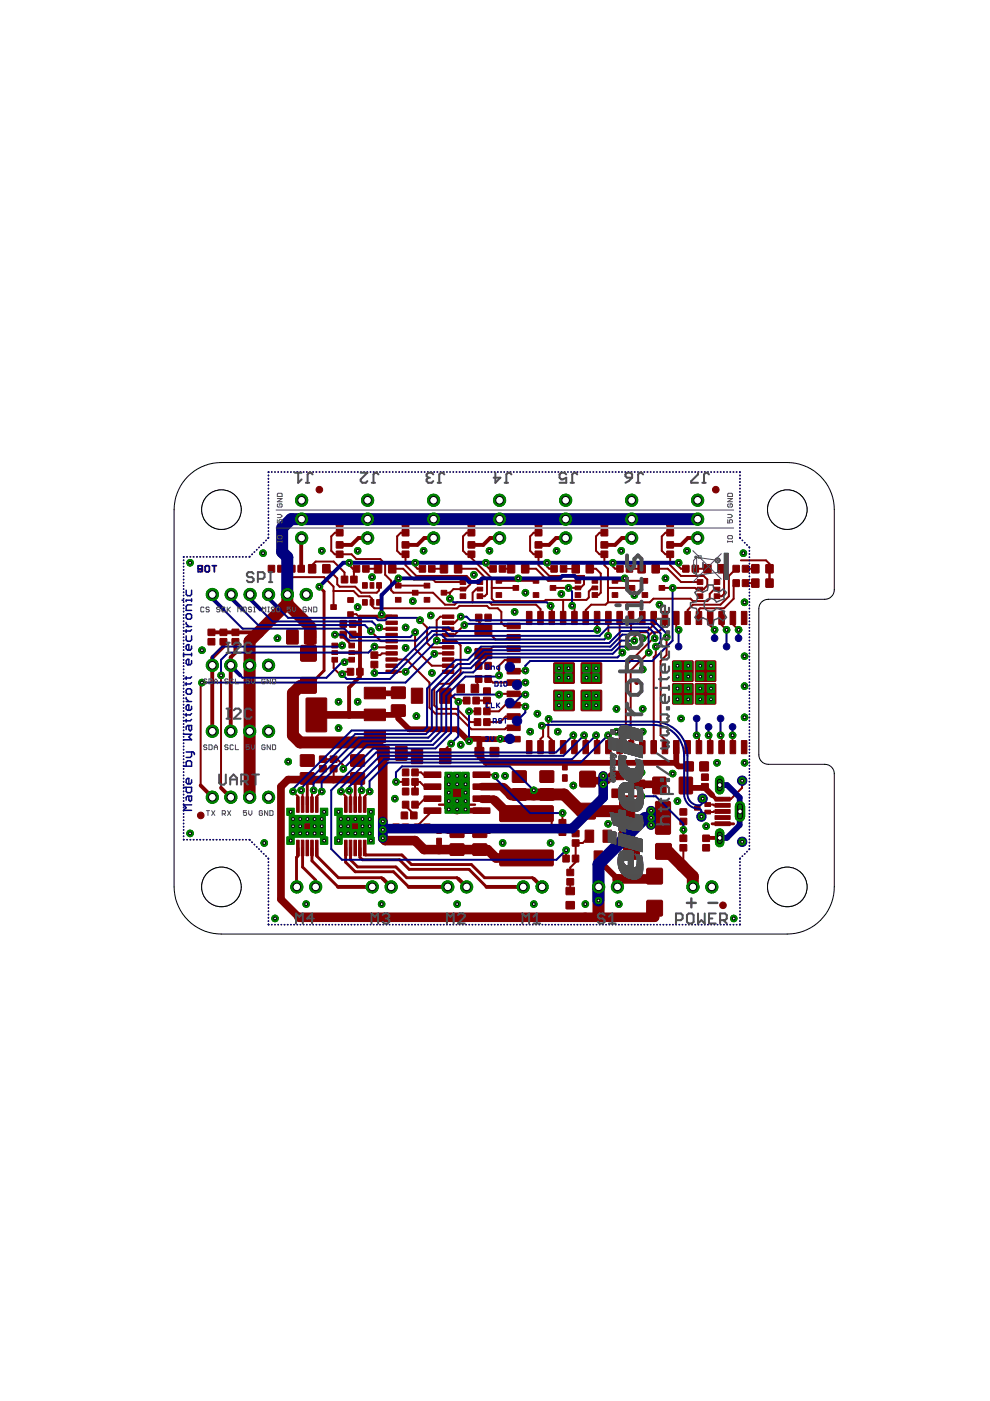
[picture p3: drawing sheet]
<svg xmlns="http://www.w3.org/2000/svg" width="210mm" height="297mm" viewBox="0 0 210 297" stroke-linecap="round" stroke-linejoin="round" font-family="sans-serif">
<g fill="none" stroke="#800000" stroke-width=".32">
<path d="M38.9 118.7v.1M38.9 119.4v.1M39 118.1h-.1M39.6 118.1h.1M40.3 118.1h.1M41 118.1h.1M41.7 118.1h.1M42.4 118.1h.1M43.1 118.1h.1M43.8 119.9h.4l.2 .2v.9l-.2 .2h-.4l-.3-.2v-.9zM43.8 118.1h.1M44.5 118.1h.1"/>
<path d="M45 119.9h.9M45.2 118.1h.1M45.5 119.9v1.3M45.9 118.1h.1M46.6 118.1h.1M47.3 118.1h.1M48 118.1h.1M48.7 118.1h.1M49.3 118.1h.1M50 118.1h.1M50.7 118.1h.1M51.4 118.1h.1"/>
<path d="M52.1 118.1h.1M53 118l-.2 .1M53.5 117.5l-.1 .1M54 117l-.1 .1M54.5 116.5l-.1 .1M54.9 116v.1M55.4 115.5v.1M55.9 115v.1M56.4 114.6h.1M56.9 100.8v.1M56.9 101.5v.1M56.9 102.2v.1"/>
<path d="M56.9 102.8v.1M56.9 103.5v.1M56.9 104.2v.1M56.9 104.9v.1M56.9 105.6v.1M56.9 106.3v.1M56.9 107v.1M56.9 107.7v.1M56.9 108.4v.1M56.9 109.1v.1M56.9 109.8v.1M56.9 110.5v.1"/>
<path d="M56.9 111.2v.1M56.9 111.9v.1M56.9 112.6v.1M56.9 113.3v.1M56.9 114v.1M57 100.1l-.1 .1M57.6 100.1h.1M58.3 100.1h.1M58.9 100.1h.1M59.6 100.1h.1M60.3 100.1h.1M61 100.1h.1"/>
<path d="M61.6 100.1h.1M62.3 100.1h.1M63 100.1h.1M63.7 100.1h.1M64.3 100.1h.1M65 100.1h.1M65.7 100.1h.1M66.4 100.1h.1M67 100.1h.1M67.7 100.1h.1M68.4 100.1h.1M69.1 100.1h.1"/>
<path d="M69.7 100.1h.1M70.4 100.1h.1M71.1 100.1h.1M71.8 100.1h.1M72.5 100.1h.1M73.1 100.1h.1M73.8 100.1h.1M74.5 100.1h.1M75.1 100.1h.1M75.8 100.1h.1M76.5 100.1h.1M77.2 100.1h.1"/>
<path d="M77.9 100.1h.1M78.5 100.1h.1M79.2 100.1h.1M79.9 100.1h.1M80.5 100.1h.1M81.2 100.1h.1M81.9 100.1h.1M82.6 100.1h.1M83.2 100.1h.1M83.9 100.1h.1M84.6 100.1h.1M85.3 100.1h.1"/>
<path d="M85.9 100.1h.1M86.6 100.1h.1M87.3 100.1h.1M88 100.1h.1M88.6 100.1h.1M89.3 100.1h.1M90 100.1h.1M90.7 100.1h.1M91.3 100.1h.1M92 100.1h.1M92.7 100.1h.1M93.4 100.1h.1"/>
<path d="M94 100.1h.1M94.7 100.1h.1M95.4 100.1h.1M96.1 100.1h.1M96.8 100.1h.1M97.4 100.1h.1M98.1 100.1h.1M98.8 100.1h.1M99.4 100.1h.1M100.1 100.1h.1M100.8 100.1h.1M101.5 100.1h.1"/>
<path d="M102.2 100.1h.1M102.8 100.1h.1M103.5 100.1h.1M104.2 100.1h.1M104.8 100.1h.1M105.5 100.1h.1M106.2 100.1h.1M106.9 100.1h.1M107.5 100.1h.1M108.2 100.1h.1M108.9 100.1h.1M109.6 100.1h.1"/>
<path d="M110.2 100.1h.1M110.9 100.1h.1M111.6 100.1h.1M112.3 100.1h.1M112.9 100.1h.1M113.6 100.1h.1M114.3 100.1h.1M115 100.1h.1M115.6 100.1h.1M116.3 100.1h.1M117 100.1h.1M117.7 100.1h.1"/>
<path d="M118.3 100.1h.1M119 100.1h.1M119.7 100.1h.1M120.4 100.1h.1M121.1 100.1h.1M121.7 100.1h.1M122.4 100.1h.1M123.1 100.1h.1M123.7 100.1h.1M124.4 100.1h.1M125.1 100.1h.1M125.8 100.1h.1"/>
<path d="M126.4 100.1h.1M127.1 100.1h.1M127.8 100.1h.1M128.5 100.1h.1M129.1 100.1h.1M129.8 100.1h.1M130.5 100.1h.1M131.2 100.1h.1M131.8 100.1h.1M132.5 100.1h.1M133.2 100.1h.1M133.9 100.1h.1"/>
<path d="M134.5 100.1h.1M135.2 100.1h.1M135.9 100.1h.1M136.6 100.1h.1M137.2 100.1h.1M137.9 100.1h.1M138.6 100.1h.1M139.3 100.1h.1M140 100.1h.1M140.6 100.1h.1M141.3 100.1h.1M142 100.1h.1"/>
<path d="M142.6 100.1h.1M143.3 100.1h.1M144 100.1h.1M144.7 100.1h.1M145.4 100.1h.1M146 100.1h.1M146.7 100.1h.1M147.4 100.1h.1M148 100.1h.1M148.7 100.1h.1M149.4 100.1h.1M150.1 100.1h.1"/>
<path d="M150.7 100.1h.1M151.4 100.1h.1M152.1 100.1h.1M152.8 100.1h.1M153.4 100.1h.1M154.1 100.1h.1M154.8 100.1h.1M155.5 100.1h.1M156.1 100.1h.1M156.8 100.1l.1 .1M156.9 100.8v.1M156.9 101.5v.1"/>
<path d="M156.9 102.2v.1M156.9 102.8v.1M156.9 103.5v.1M156.9 104.2v.1M156.9 104.9v.1M156.9 105.6v.1M156.9 106.3v.1M156.9 107v.1M156.9 107.7v.1M156.9 108.4v.1M156.9 109.1v.1M156.9 109.8v.1"/>
<path d="M156.9 110.5v.1M156.9 111.2v.1M156.9 111.9v.1M156.9 112.6v.1M156.9 113.3v.1M156.9 114l.1 .1M157.4 114.6h.1M157.9 115v.1M158.3 115.5l.1 .1M158.8 116l.1 .1M158.9 116.7v.1M158.9 117.4v.1"/>
<path d="M158.9 118.1v.1M158.9 118.8v.1M158.9 119.5h.1M38.9 120.1v.1M38.9 120.8v.1M38.9 121.5h.1M38.9 122.2h.1M38.9 122.8v.1M38.9 123.5v.1M38.9 124.2v.1M38.9 124.9h.1M38.9 125.5v.1"/>
<path d="M38.9 126.2v.1M38.9 126.9v.1M38.9 127.6v.1M38.9 128.3v.1M38.9 128.9v.1M38.9 129.6v.1M38.9 130.3v.1M38.9 131v.1M38.9 131.7v.1M38.9 132.4h.1M38.9 133v.1M38.9 133.7v.1"/>
<path d="M38.9 134.4v.1M38.9 135.1h.1M38.9 135.8h.1M38.9 136.4v.1M38.9 137.1v.1M38.9 137.8v.1M38.9 138.5v.1M38.9 139.2h.1M38.9 139.8v.1M42.9 120.8h-.6l-.3-.2v-.5l.3-.2h.6v1.3M119.5 120.6h2.6M158.9 120.1v.1"/>
<path d="M158.9 120.8v.1M158.9 121.5v.1M158.9 122.2v.1M158.9 122.9h.1M158.9 123.5v.1M158.9 124.2v.1M158.9 124.9v.1M158.9 125.6v.1M158.9 126.3h.1M158.9 126.9v.1M158.9 127.6v.1M158.9 128.3v.1"/>
<path d="M158.9 129v.1M158.9 129.7h.1M158.9 130.3v.1M158.9 131v.1M158.9 131.7v.1M158.9 132.4v.1M158.9 133.1h.1M158.9 133.7v.1M158.9 134.4v.1M158.9 135.1v.1M158.9 135.8h.1M158.9 136.5h.1"/>
<path d="M158.9 137.1v.1M158.9 137.8v.1M158.9 138.5v.1M158.9 139.2v.1M158.9 139.8v.1M38.9 140.5v.1M38.9 141.2v.1M38.9 141.9v.1M38.9 142.6h.1M38.9 143.3h.1M38.9 143.9v.1M38.9 144.6v.1"/>
<path d="M38.9 145.3v.1M38.9 146h.1M38.9 146.6v.1M38.9 147.3v.1M38.9 148v.1M38.9 148.7v.1M38.9 149.4v.1M38.9 150.1h.1M38.9 150.7v.1M38.9 151.4v.1M38.9 152.1v.1M38.9 152.8v.1"/>
<path d="M38.9 153.5h.1M38.9 154.1v.1M38.9 154.8v.1M38.9 155.5v.1M38.9 156.2v.1M38.9 156.9v.1M38.9 157.5v.1M38.9 158.2v.1M38.9 158.9v.1M38.9 159.6v.1M158.9 140.5v.1M158.9 141.2v.1"/>
<path d="M158.9 141.9v.1M158.9 142.6h.1M158.9 143.3h.1M158.9 143.9v.1M158.9 144.6v.1M158.9 145.3v.1M158.9 146h.1M158.9 146.6v.1M158.9 147.3v.1M158.9 148v.1M158.9 148.7v.1M158.9 149.4v.1"/>
<path d="M158.9 150.1h.1M158.9 150.7v.1M158.9 151.4v.1M158.9 152.1v.1M158.9 152.8h.1M158.9 153.5h.1M158.9 154.1v.1M158.9 154.8v.1M158.9 155.5v.1M158.9 156.2v.1M158.9 156.8v.1M158.9 157.5v.1"/>
<path d="M158.9 158.2v.1M158.9 158.9v.1M158.9 159.6h.1M38.9 178h.1M38.9 160.3h.1M38.9 161h.1M38.9 161.6v.1M38.9 162.3v.1M38.9 163v.1M38.9 163.7h.1M38.9 164.3v.1M38.9 165v.1"/>
<path d="M38.9 165.7v.1M38.9 166.4v.1M38.9 167.1v.1M38.9 167.7v.1M38.9 168.4v.1M38.9 169.1v.1M38.9 169.8v.1M38.9 170.5v.1M38.9 171.2h.1M38.9 171.8v.1M38.9 172.5v.1M38.9 173.2v.1"/>
<path d="M38.9 173.9h.1M38.9 174.6h.1M38.9 175.2v.1M38.9 175.9v.1M38.9 176.6v.1M38.9 177.3v.1M39.6 178h.1M40.3 178h.1M41 178h.1M41.7 178h.1M42.4 178h.1M43.1 178h.1"/>
<path d="M43.8 178h.1M44.5 178h.1M45.2 178h.1M45.9 178h.1M46.6 178h.1M47.3 178h.1M48 178h.1M48.7 178h.1M49.3 178h.1M50 178h.1M50.7 178h.1M51.4 178h.1"/>
<path d="M52.1 178h.1M52.8 178l.2 .1M53.4 178.5l.1 .1M53.9 179l.1 .1M54.4 179.5l.1 .1M158.9 160.3h.1M158.9 160.9v.1M158.9 161.6v.1M158.9 162.3v.1M158.9 163h.1M158.9 163.6v.1M158.9 164.3v.1"/>
<path d="M158.9 165v.1M158.9 165.7v.1M158.9 166.4v.1M158.9 167v.1M158.9 167.7v.1M158.9 168.4v.1M158.9 169.1v.1M158.9 169.8h.1M158.9 170.4v.1M158.9 171.1v.1M158.9 171.8v.1M158.9 172.5v.1"/>
<path d="M158.9 173.2h.1M158.9 173.8v.1M158.9 174.5v.1M158.9 175.2v.1M158.9 175.9v.1M158.9 176.6h.1M158.9 177.2v.1M158.9 177.9v.1M158.9 178.6v.1M158.9 179.3v.1M158.9 180l-.1 .1M54.9 180v.1"/>
<path d="M55.4 180.5v.1M55.9 181v.1M56.4 181.5h.1M56.9 182v.1M56.9 195.9l.1 .1M56.9 182.7v.1M56.9 183.4v.1M56.9 184.1v.1M56.9 184.8v.1M56.9 185.5v.1M56.9 186.2v.1M56.9 186.9v.1"/>
<path d="M56.9 187.6v.1M56.9 188.3v.1M56.9 189v.1M56.9 189.7v.1M56.9 190.4v.1M56.9 191.1v.1M56.9 191.8v.1M56.9 192.5v.1M56.9 193.2v.1M56.9 193.9v.1M56.9 194.5v.1M56.9 195.2v.1"/>
<path d="M57.6 196h.1M58.3 196h.1M58.9 196h.1M59.6 196h.1M60.3 196h.1M61 196h.1M61.6 196h.1M62.3 196h.1M63 196h.1M63.7 196h.1M64.3 196h.1M65 196h.1"/>
<path d="M65.7 196h.1M66.4 196h.1M67 196h.1M67.7 196h.1M68.4 196h.1M69.1 196h.1M69.7 196h.1M70.4 196h.1M71.1 196h.1M71.8 196h.1M72.5 196h.1M73.1 196h.1"/>
<path d="M73.8 196h.1M74.5 196h.1M75.1 196h.1M75.8 196h.1M76.5 196h.1M77.2 196h.1M77.9 196h.1M78.5 196h.1M79.2 196h.1M79.9 196h.1M80.5 196h.1M81.2 196h.1"/>
<path d="M81.9 196h.1M82.6 196h.1M83.2 196h.1M83.9 196h.1M84.6 196h.1M85.3 196h.1M85.9 196h.1M86.6 196h.1M87.3 196h.1M88 196h.1M88.6 196h.1M89.3 196h.1"/>
<path d="M90 196h.1M90.7 196h.1M91.3 196h.1M92 196h.1M92.7 196h.1M93.4 196h.1M94 196h.1M94.7 196h.1M95.4 196h.1M96.1 196h.1M96.8 196h.1M97.4 196h.1"/>
<path d="M98.1 196h.1M98.8 196h.1M99.4 196h.1M100.1 196h.1M100.8 196h.1M101.5 196h.1M102.2 196h.1M102.8 196h.1M103.5 196h.1M104.2 196h.1M104.8 196h.1M105.5 196h.1"/>
<path d="M106.2 196h.1M106.9 196h.1M107.5 196h.1M108.2 196h.1M108.9 196h.1M109.6 196h.1M110.2 196h.1M110.9 196h.1M111.6 196h.1M112.3 196h.1M112.9 196h.1M113.6 196h.1"/>
<path d="M114.3 196h.1M115 196h.1M115.6 196h.1M116.3 196h.1M117 196h.1M117.7 196h.1M118.3 196h.1M119 196h.1M119.7 196h.1M120.4 196h.1M121.1 196h.1M121.7 196h.1"/>
<path d="M122.4 196h.1M123.1 196h.1M123.7 196h.1M124.4 196h.1M125.1 196h.1M125.8 196h.1M126.4 196h.1M127.1 196h.1M127.8 196h.1M128.5 196h.1M129.1 196h.1M129.8 196h.1"/>
<path d="M130.5 196h.1M131.2 196h.1M131.8 196h.1M132.5 196h.1M133.2 196h.1M133.9 196h.1M134.5 196h.1M135.2 196h.1M135.9 196h.1M136.6 196h.1M137.2 196h.1M137.9 196h.1"/>
<path d="M138.6 196h.1M139.3 196h.1M140 196h.1M140.6 196h.1M141.3 196h.1M142 196h.1M142.6 196h.1M143.3 196h.1M144 196h.1M144.7 196h.1M145.4 196h.1M146 196h.1"/>
<path d="M146.7 196h.1M147.4 196h.1M148 196h.1M148.7 196h.1M149.4 196h.1M150.1 196h.1M150.7 196h.1M151.4 196h.1M152.1 196h.1M152.8 196h.1M153.4 196h.1M154.1 196h.1"/>
<path d="M154.8 196h.1M155.5 196h.1M156.1 196h.1M156.9 195.9l-.1 .1M156.9 182.7v.1M156.9 183.4v.1M156.9 184.1v.1M156.9 184.8v.1M156.9 185.5v.1M156.9 186.2v.1M156.9 186.9v.1M156.9 187.6v.1"/>
<path d="M156.9 188.3v.1M156.9 189v.1M156.9 189.7v.1M156.9 190.4v.1M156.9 191.1v.1M156.9 191.8v.1M156.9 192.5v.1M156.9 193.2v.1M156.9 193.9v.1M156.9 194.5v.1M156.9 195.2v.1M157 182l-.1 .1"/>
<path d="M157.4 181.5h.1M157.9 181v.1M158.4 180.5l-.1 .1"/>
</g>
<g fill="#800000" stroke="#800000" stroke-width=".21">
<path d="M149 179.1h1.4v1.3h-1.4z" fill-rule="evenodd"/>
<path d="M149 177.1h1.4v1.3h-1.4z" fill-rule="evenodd"/>
<path d="M119.4 181.3h1.3v1.4h-1.3z" fill-rule="evenodd"/>
<path d="M121.4 181.3h1.3v1.4h-1.3z" fill-rule="evenodd"/>
<path d="M121.3 176.1h1.4v1.3h-1.4z" fill-rule="evenodd"/>
<path d="M121.3 178.1h1.4v1.3h-1.4z" fill-rule="evenodd"/>
<path d="M146.8 119.9h1.3v1.4h-1.3z" fill-rule="evenodd"/>
<path d="M144.8 119.9h1.3v1.4h-1.3z" fill-rule="evenodd"/>
<path d="M152.2 119.7h1.5v1.8h-1.5z" fill-rule="evenodd"/>
<path d="M149.2 119.7h1.5v1.8h-1.5z" fill-rule="evenodd"/>
<path d="M141.4 114.9h1.4v1.3h-1.4z" fill-rule="evenodd"/>
<path d="M141.4 116.9h1.4v1.3h-1.4z" fill-rule="evenodd"/>
<path d="M126 180.4h1.8v2.6h-1.8z" fill-rule="evenodd"/>
<path d="M127.9 176h1.7v2.6h-1.7z" fill-rule="evenodd"/>
<path d="M124.1 176h1.8v2.6h-1.8z" fill-rule="evenodd"/>
<path d="M157.2 157l1.2 .1-.1 2.7-1.1-.1z" fill-rule="evenodd"/>
<path d="M154.8 157l1.2 .1-.1 2.7-1.1-.1z" fill-rule="evenodd"/>
<path d="M152.4 157l1.2 .1v2.7l-1.2-.1z" fill-rule="evenodd"/>
<path d="M150 157l1.2 .1-.1 2.7-1.1-.1z" fill-rule="evenodd"/>
<path d="M147.6 157l1.2 .1-.1 2.7-1.1-.1z" fill-rule="evenodd"/>
<path d="M145.2 157l1.2 .1v2.7l-1.2-.1z" fill-rule="evenodd"/>
<path d="M142.8 157l1.2 .1-.1 2.7-1.1-.1z" fill-rule="evenodd"/>
<path d="M140.4 157l1.2 .1-.1 2.7-1.1-.1z" fill-rule="evenodd"/>
<path d="M138 157l1.2 .1v2.7l-1.2-.1z" fill-rule="evenodd"/>
<path d="M135.6 157l1.2 .1-.1 2.7-1.1-.1z" fill-rule="evenodd"/>
<path d="M133.2 157l1.2 .1v2.7l-1.2-.1z" fill-rule="evenodd"/>
<path d="M130.8 157l1.2 .1-.1 2.7-1.1-.1z" fill-rule="evenodd"/>
<path d="M128.4 157l1.2 .1-.1 2.7-1.1-.1z" fill-rule="evenodd"/>
<path d="M126 157l1.2 .1v2.7l-1.2-.1z" fill-rule="evenodd"/>
<path d="M123.6 157l1.2 .1-.1 2.7-1.1-.1z" fill-rule="evenodd"/>
<path d="M121.2 157l1.2 .1v2.7l-1.2-.1z" fill-rule="evenodd"/>
<path d="M118.8 157l1.2 .1v2.7l-1.2-.1z" fill-rule="evenodd"/>
<path d="M116.4 157l1.2 .1-.1 2.7-1.1-.1z" fill-rule="evenodd"/>
<path d="M114 157l1.2 .1v2.7l-1.2-.1z" fill-rule="evenodd"/>
<path d="M111.6 157l1.2 .1v2.7l-1.2-.1z" fill-rule="evenodd"/>
<path d="M107.5 156.2l2.7-.1 .1 1.2h-2.7z" fill-rule="evenodd"/>
<path d="M107.5 153.7h2.7l.1 1.2h-2.7z" fill-rule="evenodd"/>
<path d="M107.5 151.4l2.7-.1 .1 1.2h-2.7z" fill-rule="evenodd"/>
<path d="M107.5 148.9h2.7l.1 1.2h-2.7z" fill-rule="evenodd"/>
<path d="M107.5 146.6l2.7-.1 .1 1.2h-2.7z" fill-rule="evenodd"/>
<path d="M107.5 144.2l2.7-.1 .1 1.2h-2.7z" fill-rule="evenodd"/>
<path d="M107.5 141.7h2.7l.1 1.2h-2.7z" fill-rule="evenodd"/>
<path d="M107.5 139.4l2.7-.1 .1 1.2h-2.7z" fill-rule="evenodd"/>
<path d="M107.5 137l2.7-.1 .1 1.2h-2.7z" fill-rule="evenodd"/>
<path d="M107.5 134.5h2.7l.1 1.2h-2.7z" fill-rule="evenodd"/>
<path d="M107.5 132.2l2.7-.1 .1 1.2h-2.7z" fill-rule="evenodd"/>
<path d="M111.6 129.7h1.2v2.7l-1.2-.1z" fill-rule="evenodd"/>
<path d="M114 129.7h1.2v2.7l-1.2-.1z" fill-rule="evenodd"/>
<path d="M116.4 129.7h1.2l-.1 2.7-1.1-.1z" fill-rule="evenodd"/>
<path d="M118.8 129.7h1.2v2.7l-1.2-.1z" fill-rule="evenodd"/>
<path d="M121.2 129.7h1.2v2.7l-1.2-.1z" fill-rule="evenodd"/>
<path d="M123.6 129.7h1.2l-.1 2.7-1.1-.1z" fill-rule="evenodd"/>
<path d="M126 129.7h1.2v2.7l-1.2-.1z" fill-rule="evenodd"/>
<path d="M128.4 129.7h1.2l-.1 2.7-1.1-.1z" fill-rule="evenodd"/>
<path d="M130.8 129.7h1.2l-.1 2.7-1.1-.1z" fill-rule="evenodd"/>
<path d="M133.2 129.7h1.2v2.7l-1.2-.1z" fill-rule="evenodd"/>
<path d="M135.6 129.7h1.2l-.1 2.7-1.1-.1z" fill-rule="evenodd"/>
<path d="M138 129.7h1.2v2.7l-1.2-.1z" fill-rule="evenodd"/>
<path d="M140.4 129.7h1.2l-.1 2.7-1.1-.1z" fill-rule="evenodd"/>
<path d="M142.8 129.7h1.2l-.1 2.7-1.1-.1z" fill-rule="evenodd"/>
<path d="M145.2 129.7h1.2v2.7l-1.2-.1z" fill-rule="evenodd"/>
<path d="M147.6 129.7h1.2l-.1 2.7-1.1-.1z" fill-rule="evenodd"/>
<path d="M150 129.7h1.2l-.1 2.7-1.1-.1z" fill-rule="evenodd"/>
<path d="M152.4 129.7h1.2v2.7l-1.2-.1z" fill-rule="evenodd"/>
<path d="M154.8 129.7h1.2l-.1 2.7-1.1-.1z" fill-rule="evenodd"/>
<path d="M157.2 129.7h1.2l-.1 2.7-1.1-.1z" fill-rule="evenodd"/>
<path d="M147.4 145h4.3v4.2h-4.3z" fill-rule="evenodd"/>
<path d="M147.4 140.2h4.3v4.2h-4.3z" fill-rule="evenodd"/>
<path d="M142.6 145h4.3v4.2h-4.3z" fill-rule="evenodd"/>
<path d="M142.6 140.2h4.3v4.2h-4.3z" fill-rule="evenodd"/>
<path d="M123.3 146.4h4.2v4.2h-4.2z" fill-rule="evenodd"/>
<path d="M123.3 140.6h4.2v4.2h-4.2z" fill-rule="evenodd"/>
<path d="M117.5 146.4h4.2v4.2h-4.2z" fill-rule="evenodd"/>
<path d="M117.5 140.6h4.2v4.2h-4.2z" fill-rule="evenodd"/>
<path d="M77.3 145.7h4.4v2.4h-4.4z" fill-rule="evenodd"/>
<path d="M77.3 150.4h4.4v2.4h-4.4z" fill-rule="evenodd"/>
<path d="M77.3 155h4.4v2.4h-4.4z" fill-rule="evenodd"/>
<path d="M64.9 148h4.3v7.1h-4.3z" fill-rule="evenodd"/>
<path d="M93.8 130.4h2.4v.6l-2.3 .1z" fill-rule="evenodd"/>
<path d="M93.8 131.7h2.4v.6l-2.3 .1z" fill-rule="evenodd"/>
<path d="M93.8 133h2.4v.6l-2.3 .1z" fill-rule="evenodd"/>
<path d="M93.8 134.3h2.4v.6l-2.3 .1z" fill-rule="evenodd"/>
<path d="M93.8 135.6h2.4v.6l-2.3 .1z" fill-rule="evenodd"/>
<path d="M93.8 136.9h2.4v.6l-2.3 .1z" fill-rule="evenodd"/>
<path d="M93.8 138.2h2.4v.6l-2.3 .1z" fill-rule="evenodd"/>
<path d="M93.8 139.5h2.4v.6l-2.3 .1z" fill-rule="evenodd"/>
<path d="M93.8 140.8h2.4v.6l-2.3 .1z" fill-rule="evenodd"/>
<path d="M93.8 142.1h2.4v.6l-2.3 .1z" fill-rule="evenodd"/>
<path d="M81.8 142.1h2.4v.6l-2.3 .1z" fill-rule="evenodd"/>
<path d="M81.8 140.8h2.4v.6l-2.3 .1z" fill-rule="evenodd"/>
<path d="M81.8 139.5h2.4v.6l-2.3 .1z" fill-rule="evenodd"/>
<path d="M81.8 138.2h2.4v.6l-2.3 .1z" fill-rule="evenodd"/>
<path d="M81.8 136.9h2.4v.6l-2.3 .1z" fill-rule="evenodd"/>
<path d="M81.8 135.6h2.4v.6l-2.3 .1z" fill-rule="evenodd"/>
<path d="M81.8 134.3h2.4v.6l-2.3 .1z" fill-rule="evenodd"/>
<path d="M81.8 133h2.4v.6l-2.3 .1z" fill-rule="evenodd"/>
<path d="M81.8 131.7h2.4v.6l-2.3 .1z" fill-rule="evenodd"/>
<path d="M81.8 130.4h2.4v.6l-2.3 .1z" fill-rule="evenodd"/>
<path d="M144.1 164.8l2.5-.1 .2 .2 .1 3.2-.2 .2h-2.4l-.3-.1v-3.2z" fill-rule="evenodd"/>
<path d="M138.5 164.8l2.5-.1 .2 .2v3.2l-.1 .2h-2.4l-.3-.1v-3.2z" fill-rule="evenodd"/>
<path d="M134.1 165.4h2.6v1.8h-2.6z" fill-rule="evenodd"/>
<path d="M129.8 163.5h2.5v1.8h-2.5z" fill-rule="evenodd"/>
<path d="M129.8 167.3h2.5v1.8h-2.5z" fill-rule="evenodd"/>
<path d="M144.2 171.5h1.4v1.3h-1.4z" fill-rule="evenodd"/>
<path d="M144.2 173.5h1.4v1.3h-1.4z" fill-rule="evenodd"/>
<path d="M144.2 177.1h1.4v1.3h-1.4z" fill-rule="evenodd"/>
<path d="M144.2 179.1h1.4v1.3h-1.4z" fill-rule="evenodd"/>
<path d="M151.6 169h3.2v.8h-3.2z" fill-rule="evenodd"/>
<path d="M151.6 170.4l3.2-.1v.8l-3.2 .1z" fill-rule="evenodd"/>
<path d="M151.6 171.7l3.2-.1v.8h-3.2z" fill-rule="evenodd"/>
<path d="M151.6 172.9h3.2v.8h-3.2z" fill-rule="evenodd"/>
<path d="M151.6 174.3l3.2-.1v.8h-3.2z" fill-rule="evenodd"/>
<path d="M78.7 140.2h1.4v1.3h-1.4z" fill-rule="evenodd"/>
<path d="M78.7 138.2h1.4v1.4h-1.4z" fill-rule="evenodd"/>
<path d="M102.6 152.4h1.3v1.4h-1.3z" fill-rule="evenodd"/>
<path d="M100.6 152.4h1.3v1.4h-1.3z" fill-rule="evenodd"/>
<path d="M63.7 163.9h2.9v2.3h-2.9z" fill-rule="evenodd"/>
<path d="M63.7 160.1h2.9v2.3h-2.9z" fill-rule="evenodd"/>
<path d="M74.4 163.9h2.9v2.3h-2.9z" fill-rule="evenodd"/>
<path d="M74.4 160.1h2.9v2.3h-2.9z" fill-rule="evenodd"/>
<path d="M141.4 110.3h1.4v1.3h-1.4z" fill-rule="evenodd"/>
<path d="M141.4 112.3h1.4v1.3h-1.4z" fill-rule="evenodd"/>
<path d="M74 136.4h1.1v1h-1.1z" fill-rule="evenodd"/>
<path d="M74 138h1.2v.8h-1.2z" fill-rule="evenodd"/>
<path d="M74 139.4h1.1v1h-1.1z" fill-rule="evenodd"/>
<path d="M70.4 139.4h1.2v1h-1.2z" fill-rule="evenodd"/>
<path d="M70.4 138h1.2v.8h-1.2z" fill-rule="evenodd"/>
<path d="M70.4 136.4h1.2v1h-1.2z" fill-rule="evenodd"/>
<path d="M73.7 141.7h1.3v1.4h-1.3z" fill-rule="evenodd"/>
<path d="M75.6 141.7h1.4v1.4h-1.4z" fill-rule="evenodd"/>
<path d="M49.2 135.4h1.4v1.3h-1.4z" fill-rule="evenodd"/>
<path d="M49.2 133.4h1.4v1.3h-1.4z" fill-rule="evenodd"/>
<path d="M72.1 133.9h1.3v1.4h-1.3z" fill-rule="evenodd"/>
<path d="M74.1 133.9h1.3v1.4h-1.3z" fill-rule="evenodd"/>
<path d="M46.7 135.4h1.4v1.3h-1.4z" fill-rule="evenodd"/>
<path d="M46.7 133.4h1.4v1.3h-1.4z" fill-rule="evenodd"/>
<path d="M132.8 119.9h1.3v1.4h-1.3z" fill-rule="evenodd"/>
<path d="M130.8 119.9h1.3v1.4h-1.3z" fill-rule="evenodd"/>
<path d="M138.3 119.7h1.5v1.8h-1.5z" fill-rule="evenodd"/>
<path d="M135.3 119.7h1.5v1.8h-1.5z" fill-rule="evenodd"/>
<path d="M127.4 114.9h1.4v1.3h-1.4z" fill-rule="evenodd"/>
<path d="M127.4 116.9h1.4v1.3h-1.4z" fill-rule="evenodd"/>
<path d="M127.4 110.3h1.4v1.3h-1.4z" fill-rule="evenodd"/>
<path d="M127.4 112.3h1.4v1.3h-1.4z" fill-rule="evenodd"/>
<path d="M151.4 122.9h1.2v1h-1.2z" fill-rule="evenodd"/>
<path d="M151.4 124.5h1.2v.8h-1.2z" fill-rule="evenodd"/>
<path d="M151.4 125.9h1.2v1h-1.2z" fill-rule="evenodd"/>
<path d="M147.8 125.9h1.2v1h-1.2z" fill-rule="evenodd"/>
<path d="M147.8 124.5h1.2v.8h-1.2z" fill-rule="evenodd"/>
<path d="M147.8 122.9h1.2v1h-1.2z" fill-rule="evenodd"/>
<path d="M118.8 119.9h1.3v1.4h-1.3z" fill-rule="evenodd"/>
<path d="M116.8 119.9h1.3v1.4h-1.3z" fill-rule="evenodd"/>
<path d="M124.3 119.7h1.5v1.8h-1.5z" fill-rule="evenodd"/>
<path d="M121.3 119.7h1.5v1.8h-1.5z" fill-rule="evenodd"/>
<path d="M113.5 114.9h1.4v1.3h-1.4z" fill-rule="evenodd"/>
<path d="M113.5 116.9h1.4v1.3h-1.4z" fill-rule="evenodd"/>
<path d="M113.5 110.3h1.4v1.3h-1.4z" fill-rule="evenodd"/>
<path d="M113.5 112.3h1.4v1.3h-1.4z" fill-rule="evenodd"/>
<path d="M105.9 119.9h1.3v1.4h-1.3z" fill-rule="evenodd"/>
<path d="M103.9 119.9h1.3v1.4h-1.3z" fill-rule="evenodd"/>
<path d="M110.6 119.7h1.5v1.8h-1.5z" fill-rule="evenodd"/>
<path d="M107.6 119.7h1.5v1.8h-1.5z" fill-rule="evenodd"/>
<path d="M99.2 114.9h1.5v1.3h-1.5z" fill-rule="evenodd"/>
<path d="M99.2 116.9h1.5v1.3h-1.5z" fill-rule="evenodd"/>
<path d="M99.2 110.3h1.5v1.3h-1.5z" fill-rule="evenodd"/>
<path d="M99.2 112.3h1.5v1.3h-1.5z" fill-rule="evenodd"/>
<path d="M125.6 122.7h1.1v.9h-1.1z" fill-rule="evenodd"/>
<path d="M125.5 124.3h1.2v.7h-1.2z" fill-rule="evenodd"/>
<path d="M125.6 125.7h1.1v.9h-1.1z" fill-rule="evenodd"/>
<path d="M122 125.7h1.1v.9h-1.1z" fill-rule="evenodd"/>
<path d="M122 124.3h1.1v.7h-1.1z" fill-rule="evenodd"/>
<path d="M122 122.7h1.1v.9h-1.1z" fill-rule="evenodd"/>
<path d="M90.9 119.9h1.3v1.4h-1.3z" fill-rule="evenodd"/>
<path d="M88.9 119.9h1.3v1.4h-1.3z" fill-rule="evenodd"/>
<path d="M96.4 119.7h1.5v1.8h-1.5z" fill-rule="evenodd"/>
<path d="M93.4 119.7h1.5v1.8h-1.5z" fill-rule="evenodd"/>
<path d="M85.3 114.9h1.4v1.3h-1.4z" fill-rule="evenodd"/>
<path d="M85.3 116.9h1.4v1.3h-1.4z" fill-rule="evenodd"/>
<path d="M85.3 110.3h1.4v1.3h-1.4z" fill-rule="evenodd"/>
<path d="M85.3 112.3h1.4v1.3h-1.4z" fill-rule="evenodd"/>
<path d="M76.9 119.9h1.3v1.4h-1.3z" fill-rule="evenodd"/>
<path d="M74.9 119.9h1.3v1.4h-1.3z" fill-rule="evenodd"/>
<path d="M82.4 119.7h1.5v1.8h-1.5z" fill-rule="evenodd"/>
<path d="M79.4 119.7h1.5v1.8h-1.5z" fill-rule="evenodd"/>
<path d="M71.3 114.9h1.4v1.3h-1.4z" fill-rule="evenodd"/>
<path d="M71.3 116.9h1.4v1.3h-1.4z" fill-rule="evenodd"/>
<path d="M71.3 110.3h1.4v1.3h-1.4z" fill-rule="evenodd"/>
<path d="M71.3 112.3h1.4v1.3h-1.4z" fill-rule="evenodd"/>
<path d="M101.2 122.9h1.1v1h-1.1z" fill-rule="evenodd"/>
<path d="M101.2 124.5h1.1v.8h-1.1z" fill-rule="evenodd"/>
<path d="M101.2 125.9h1.1v1h-1.1z" fill-rule="evenodd"/>
<path d="M97.6 125.9h1.1v1h-1.1z" fill-rule="evenodd"/>
<path d="M97.6 124.5h1.1v.8h-1.1z" fill-rule="evenodd"/>
<path d="M97.6 122.9h1.1v1h-1.1z" fill-rule="evenodd"/>
<path d="M72.4 122.2h1.3v1.4h-1.3z" fill-rule="evenodd"/>
<path d="M74.4 122.2h1.3v1.4h-1.3z" fill-rule="evenodd"/>
<path d="M68.4 119.7h1.6v1.8h-1.6z" fill-rule="evenodd"/>
<path d="M65.4 119.7h1.5v1.8h-1.5z" fill-rule="evenodd"/>
<path d="M63.2 119.9h1.3v1.4h-1.3z" fill-rule="evenodd"/>
<path d="M61.2 119.9h1.3v1.4h-1.3z" fill-rule="evenodd"/>
<path d="M56.9 119.9h1.3v1.4h-1.3z" fill-rule="evenodd"/>
<path d="M58.9 119.9h1.3v1.4h-1.3z" fill-rule="evenodd"/>
<path d="M79.9 127.1h1v1.2h-1z" fill-rule="evenodd"/>
<path d="M78.5 127.1h.8v1.2h-.8z" fill-rule="evenodd"/>
<path d="M76.9 127.1h1v1.2h-1z" fill-rule="evenodd"/>
<path d="M76.9 123.5h1v1.2h-1z" fill-rule="evenodd"/>
<path d="M78.5 123.5h.8v1.2h-.8z" fill-rule="evenodd"/>
<path d="M79.9 123.5h1v1.2h-1z" fill-rule="evenodd"/>
<path d="M67.8 160.3h1.4v1.3h-1.4z" fill-rule="evenodd"/>
<path d="M67.8 162.3h1.4v1.3h-1.4z" fill-rule="evenodd"/>
<path d="M70 162.3h1.4v1.3h-1.4z" fill-rule="evenodd"/>
<path d="M70 160.3h1.4v1.3h-1.4z" fill-rule="evenodd"/>
<path d="M131.4 170.1l.3-.2h2.6l.2 .2 .1 6.5-.2 .2-2.7 .1-.3-.2z" fill-rule="evenodd"/>
<path d="M139 170.1l.3-.2h2.6l.2 .2 .1 6.5-.2 .2-2.7 .1-.3-.2z" fill-rule="evenodd"/>
<path d="M103.9 158.5h1.8v1.9h-1.8z" fill-rule="evenodd"/>
<path d="M100.7 158.5h1.8v1.9h-1.8z" fill-rule="evenodd"/>
<path d="M148.4 161.6h1.8v1.8h-1.8z" fill-rule="evenodd"/>
<path d="M145.2 161.6h1.8v1.8h-1.8z" fill-rule="evenodd"/>
<path d="M85.3 163.1h1.4v1.4h-1.4z" fill-rule="evenodd"/>
<path d="M87.3 163.1h1.3v1.4h-1.3z" fill-rule="evenodd"/>
<path d="M85.1 172.2h1.3v1.4h-1.3z" fill-rule="evenodd"/>
<path d="M87.1 172.2h1.3v1.4h-1.3z" fill-rule="evenodd"/>
<path d="M118.6 175.8h1.4v1.3h-1.4z" fill-rule="evenodd"/>
<path d="M118.6 173.8h1.4v1.3h-1.4z" fill-rule="evenodd"/>
<path d="M108.7 163.5h2.8v2.3h-2.8z" fill-rule="evenodd"/>
<path d="M108.7 167.3h2.8v2.3h-2.8z" fill-rule="evenodd"/>
<path d="M100.3 175.2h2.9v2.3h-2.9z" fill-rule="evenodd"/>
<path d="M100.3 179h2.9v2.3h-2.9z" fill-rule="evenodd"/>
<path d="M95.5 175.2h2.8v2.3h-2.8z" fill-rule="evenodd"/>
<path d="M95.5 179h2.8v2.3h-2.8z" fill-rule="evenodd"/>
<path d="M85.3 174.7h1.3v1.4h-1.3z" fill-rule="evenodd"/>
<path d="M83.3 174.7h1.3v1.4h-1.3z" fill-rule="evenodd"/>
<path d="M89.9 174.7h1.3v1.4h-1.3z" fill-rule="evenodd"/>
<path d="M87.9 174.7h1.3v1.4h-1.3z" fill-rule="evenodd"/>
<path d="M85.3 169.9h1.4v1.4h-1.4z" fill-rule="evenodd"/>
<path d="M87.3 169.9h1.3v1.4h-1.3z" fill-rule="evenodd"/>
<path d="M87.3 165.1h1.3v1.4h-1.3z" fill-rule="evenodd"/>
<path d="M85.3 165.1h1.4v1.4h-1.4z" fill-rule="evenodd"/>
<path d="M83.9 158.3h2.4v2.8h-2.4z" fill-rule="evenodd"/>
<path d="M80.1 158.3h2.4v2.8h-2.4z" fill-rule="evenodd"/>
<path d="M83 145.7h2.9v2.4h-2.9z" fill-rule="evenodd"/>
<path d="M83 149.5h2.9v2.3h-2.9z" fill-rule="evenodd"/>
<path d="M100.6 150.1h1.3v1.4h-1.3z" fill-rule="evenodd"/>
<path d="M102.6 150.1h1.3v1.4h-1.3z" fill-rule="evenodd"/>
<path d="M100.8 140.5h1.4v1.4h-1.4z" fill-rule="evenodd"/>
<path d="M102.8 140.5h1.3v1.4h-1.3z" fill-rule="evenodd"/>
<path d="M100.8 130.3h1.4v1.4h-1.4z" fill-rule="evenodd"/>
<path d="M102.8 130.3h1.3v1.4h-1.3z" fill-rule="evenodd"/>
<path d="M102.5 145.9h1.5v1.3h-1.5z" fill-rule="evenodd"/>
<path d="M102.5 147.8h1.5v1.4h-1.5z" fill-rule="evenodd"/>
<path d="M100.3 166.2h3.5l.1 1.1-.1 .1h-3.4z" fill-rule="evenodd"/>
<path d="M89.9 166.2h3.5l.1 1.1-.1 .1h-3.4z" fill-rule="evenodd"/>
<path d="M100.3 163.7h3.5l.1 1-.1 .1h-3.4z" fill-rule="evenodd"/>
<path d="M100.3 168.8l3.5-.1 .1 1.1-.1 .1h-3.4z" fill-rule="evenodd"/>
<path d="M100.3 171.3h3.5l.1 1-.1 .2h-3.4z" fill-rule="evenodd"/>
<path d="M89.9 163.7h3.5l.1 1-.1 .1h-3.4z" fill-rule="evenodd"/>
<path d="M89.9 168.8l3.5-.1 .1 1.1-.1 .1h-3.4z" fill-rule="evenodd"/>
<path d="M89.9 171.3h3.5l.1 1-.1 .2h-3.4z" fill-rule="evenodd"/>
<path d="M94.4 164.6h5v6.9h-5z" fill-rule="evenodd"/>
<path d="M162.4 119.7h1.5v1.8h-1.5z" fill-rule="evenodd"/>
<path d="M159.4 119.7h1.5v1.8h-1.5z" fill-rule="evenodd"/>
<path d="M162.4 122.8h1.5v1.7h-1.5z" fill-rule="evenodd"/>
<path d="M159.4 122.8h1.5v1.7h-1.5z" fill-rule="evenodd"/>
<path d="M155.4 119.9h1.3v1.4h-1.3z" fill-rule="evenodd"/>
<path d="M157.4 119.9h1.3v1.4h-1.3z" fill-rule="evenodd"/>
<path d="M155.4 122.9h1.3v1.4h-1.3z" fill-rule="evenodd"/>
<path d="M157.4 122.9h1.3v1.4h-1.3z" fill-rule="evenodd"/>
<path d="M106.1 170.9l10.9-.1 .3 .4v2.8l-.3 .2h-10.8l-.3-.3v-2.7z" fill-rule="evenodd"/>
<path d="M106.1 180.3l10.9-.1 .3 .4v2.8l-.3 .2h-10.8l-.3-.3v-2.7z" fill-rule="evenodd"/>
<path d="M149.5 170.2h1.1v.8h-1.1z" fill-rule="evenodd"/>
<path d="M149.5 171.8h1.1v.8h-1.1z" fill-rule="evenodd"/>
<path d="M147.3 171h1.1v.8h-1.1z" fill-rule="evenodd"/>
<path d="M136.2 125.7h1.1v.9h-1.1z" fill-rule="evenodd"/>
<path d="M136.2 122.7h1.1v.9h-1.1z" fill-rule="evenodd"/>
<path d="M139.8 124.2h1.1v.9h-1.1z" fill-rule="evenodd"/>
<path d="M129.8 125.7h1.2v.9h-1.2z" fill-rule="evenodd"/>
<path d="M129.8 122.7h1.2v.9h-1.2z" fill-rule="evenodd"/>
<path d="M133.4 124.2h1.2v.9h-1.2z" fill-rule="evenodd"/>
<path d="M113.1 125.7h1.1v.9h-1.1z" fill-rule="evenodd"/>
<path d="M113.1 122.7h1.1v.9h-1.1z" fill-rule="evenodd"/>
<path d="M116.7 124.2h1.1v.9h-1.1z" fill-rule="evenodd"/>
<path d="M105.2 125.7h1.1v.9h-1.1z" fill-rule="evenodd"/>
<path d="M105.2 122.7h1.1v.9h-1.1z" fill-rule="evenodd"/>
<path d="M108.8 124.2h1.1v.9h-1.1z" fill-rule="evenodd"/>
<path d="M90 126.7h1.1v1h-1.1z" fill-rule="evenodd"/>
<path d="M90 123.7h1.1v1h-1.1z" fill-rule="evenodd"/>
<path d="M93.5 125.2h1.2v1h-1.2z" fill-rule="evenodd"/>
<path d="M83.9 126.7h1.1v1h-1.1z" fill-rule="evenodd"/>
<path d="M83.9 123.7h1.1v1h-1.1z" fill-rule="evenodd"/>
<path d="M87.5 125.2h1.1v1h-1.1z" fill-rule="evenodd"/>
<path d="M73.7 126.7h1.2v1h-1.2z" fill-rule="evenodd"/>
<path d="M73.7 129.7h1.2v1h-1.2z" fill-rule="evenodd"/>
<path d="M70.1 128.2h1.2v1h-1.2z" fill-rule="evenodd"/>
<path d="M119.3 164.3h.9v1.3h-.9z" fill-rule="evenodd"/>
<path d="M119.3 161.9h.9v1.3h-.9z" fill-rule="evenodd"/>
<path d="M92.6 175.4h1v1.3h-1z" fill-rule="evenodd"/>
<path d="M92.6 177.7h1v1.4h-1z" fill-rule="evenodd"/>
<path d="M73.1 168.9l.5 .1-.1 3.2h-.5z" fill-rule="evenodd"/>
<path d="M74.1 168.9l.5 .1-.1 3.2h-.5z" fill-rule="evenodd"/>
<path d="M75.1 168.9l.5 .1-.1 3.2h-.5z" fill-rule="evenodd"/>
<path d="M76 168.9l.6 .1-.1 3.2h-.5z" fill-rule="evenodd"/>
<path d="M77.1 168.9l.5 .1-.1 3.2h-.5z" fill-rule="evenodd"/>
<path d="M77.1 178.2h.5l-.1 3.2h-.5z" fill-rule="evenodd"/>
<path d="M76 178.2h.6l-.1 3.2h-.5z" fill-rule="evenodd"/>
<path d="M74.1 178.2h.5l-.1 3.2h-.5z" fill-rule="evenodd"/>
<path d="M73.1 178.2h.5l-.1 3.2h-.5z" fill-rule="evenodd"/>
<path d="M73.4 173.5h3.9v3.4h-3.9z" fill-rule="evenodd"/>
<path d="M62.9 168.9l.5 .1v3.2h-.5z" fill-rule="evenodd"/>
<path d="M63.9 168.9l.5 .1v3.2h-.5z" fill-rule="evenodd"/>
<path d="M64.9 168.9l.5 .1v3.2h-.5z" fill-rule="evenodd"/>
<path d="M65.9 168.9l.5 .1v3.2h-.5z" fill-rule="evenodd"/>
<path d="M66.9 168.9l.5 .1v3.2h-.5z" fill-rule="evenodd"/>
<path d="M66.9 178.2h.5v3.2h-.5z" fill-rule="evenodd"/>
<path d="M65.9 178.2h.5v3.2h-.5z" fill-rule="evenodd"/>
<path d="M63.9 178.2h.5v3.2h-.5z" fill-rule="evenodd"/>
<path d="M62.9 178.2h.5v3.2h-.5z" fill-rule="evenodd"/>
<path d="M63.2 173.5h3.9v3.4h-3.9z" fill-rule="evenodd"/>
<path d="M122.9 170.5l.3-.2h2.9l.2 .3-.1 2.9-.3 .2-2.8-.1-.2-.3z" fill-rule="evenodd"/>
<path d="M122.9 163.7l.3-.2h2.9l.2 .3-.1 2.9-.3 .2-2.8-.1-.2-.3z" fill-rule="evenodd"/>
<path d="M100.8 132.5h3.4v2.1h-3.4z" fill-rule="evenodd"/>
<path d="M100.8 137.5h3.4v2.1h-3.4z" fill-rule="evenodd"/>
<path d="M72.1 131.6h1.3v1.4h-1.3z" fill-rule="evenodd"/>
<path d="M74.1 131.6h1.3v1.4h-1.3z" fill-rule="evenodd"/>
<path d="M120 191.2h1.8v1.5h-1.8z" fill-rule="evenodd"/>
<path d="M120 188.2h1.8v1.5h-1.8z" fill-rule="evenodd"/>
<path d="M120.2 184.3h1.4v1.3h-1.4z" fill-rule="evenodd"/>
<path d="M120.2 186.3h1.4v1.3h-1.4z" fill-rule="evenodd"/>
<path d="M148.8 164.1h1.4v1.3h-1.4z" fill-rule="evenodd"/>
<path d="M148.8 166.1h1.4v1.4h-1.4z" fill-rule="evenodd"/>
<path d="M44.1 135.4h1.4v1.3h-1.4z" fill-rule="evenodd"/>
<path d="M44.1 133.4h1.4v1.3h-1.4z" fill-rule="evenodd"/>
<path d="M137.1 191l.3-.1h2.9l.2 .3-.1 2.9-.3 .1h-2.8l-.2-.3z" fill-rule="evenodd"/>
<path d="M137.1 184.2l.3-.1h2.9l.2 .3-.1 2.9-.3 .2-2.8-.1-.2-.3z" fill-rule="evenodd"/>
<path d="M60.8 133.6h2.4v2.9h-2.4z" fill-rule="evenodd"/>
<path d="M64.6 133.6h2.4v2.9h-2.4z" fill-rule="evenodd"/>
<path d="M85.3 167.1h1.4v1.4h-1.4z" fill-rule="evenodd"/>
<path d="M87.3 167.1h1.3v1.4h-1.3z" fill-rule="evenodd"/>
<path d="M114.5 163.5h2.9v2.3h-2.9z" fill-rule="evenodd"/>
<path d="M114.5 167.3h2.9v2.3h-2.9z" fill-rule="evenodd"/>
<path d="M87.2 145.9h2.4v3.2h-2.4z" fill-rule="evenodd"/>
<path d="M93.3 145.9h2.3v3.2h-2.3z" fill-rule="evenodd"/>
<path d="M93.3 158.7h2.3v3.2h-2.3z" fill-rule="evenodd"/>
<path d="M87.2 158.7h2.4v3.2h-2.4z" fill-rule="evenodd"/>
<path d="M96.9 145.1h1.5v1.8h-1.5z" fill-rule="evenodd"/>
<path d="M99.9 145.1h1.5v1.8h-1.5z" fill-rule="evenodd"/>
<path d="M102.8 143.3h1.3v1.4h-1.3z" fill-rule="evenodd"/>
<path d="M100.8 143.3h1.4v1.4h-1.4z" fill-rule="evenodd"/>
<path d="M100.3 147.8h1.3v1.4h-1.3z" fill-rule="evenodd"/>
<path d="M98.3 147.8h1.3v1.4h-1.3z" fill-rule="evenodd"/>
<path d="M63.9 136.9l2.9-.1 .3 .2v2.9l-.2 .3h-2.8l-.3-.2-.1-2.8z" fill-rule="evenodd"/>
<path d="M63.9 143.7l2.9-.1 .3 .2v2.9l-.2 .3h-2.8l-.3-.2-.1-2.8z" fill-rule="evenodd"/>
<path d="M132.2 179l.3-.2 2.9 .1 .2 .3-.1 2.8-.3 .2h-2.8l-.2-.3z" fill-rule="evenodd"/>
<path d="M139 179l.3-.2 2.9 .1 .2 .3-.1 2.8-.3 .2h-2.9l-.1-.3z" fill-rule="evenodd"/>
<circle cx="153.3" cy="191.9" r=".7"/>
<circle cx="151.8" cy="103.8" r=".7"/>
<circle cx="67.7" cy="103.8" r=".7"/>
<circle cx="42.6" cy="172.9" r=".7"/>
<circle cx="135" cy="144.7" r=".4"/>
</g>
<g fill="#800000" stroke="#800000" stroke-width=".21">
<path d="M75 178.1h.6v3.3h-.6z"/>
<path d="M64.9 178.1h.5v3.3h-.5z"/>
</g>
<g fill="none" stroke="#800000" stroke-width="1.2">
<path d="M79.5 151.6h5M84.5 146.9v.1h-5.1M84.5 150.7v1.6l2.2 2.3h10.2l2 2.1h2.7M99.4 156.7v.5M101.6 156.7v3.7l1.4 1.3h40.4M101.6 156.7h7.3M143.4 158.4v3.6l.5 .5h2.2M94.9 176.2h8.9M95.1 171.9h7M95.1 164.5h3.6M96.9 164.5v3.6M102.1 169.3h.1"/>
<path d="M102.1 169.3l.1 .2M143.4 161.7h.1M145.4 166.5l.5 .5h3.6l1.5 1.6M126.9 181.7v.6l4 4.1M126.9 194v.2l-.3 .3"/>
</g>
<path d="M65.8 135.1v3l-.4 .4M67.1 151.6h12.4M75.6 165.3h-14.5l-1.5 1.5v23.9l3.8 3.8M75.8 165.3h.1M96.9 168.1v3.8M102.1 166.8h4.5l.2 .2M102.2 169.5h2.4l.3 .2M124.6 165.2l.3 .3h3M131 164.4h-1.2l-1.1 1.1M135.4 166.3h4.2l.2 .2M140.6 173.4h.2M124.1 194.5h.1" fill="none" stroke="#800000" stroke-width="1.6"/>
<g fill="none" stroke="#800000" stroke-width=".42">
<path d="M72 112.9h-1l-.8 .8v3.1l.8 .7h3.5l1 1h5.1l1.1 1.1v2.3l1.2 1.2v2.1l.5 .5h8.4l2.6 2.5h2l.5-.5h6.9l.5 .5h9.4l.9 .9v1.9M74 119.3v.5l.8 .8h.8l-.6 .5v1.8M86 112.9h-1l-.8 .8v3.1l.7 .7h1.1v2.3l2.3 2.3h10.6l.8 .8v1l-1 1h-2.6l-.7 .8M88 119.3v.8l.5 .5h1.1M99.9 112.9h-.9l-.8 .8v3.1l.7 .7h1v.8l4.4 4.3v4.3l.5 .5h10.6l.3-.2h8.6l.5-.5v-1.3l.8-.7h.5M103 119.3v.5l.8 .8h.7M114.2 112.9h-1l-.8 .8v3.1l.7 .7h1.1v2.3l2.3 2.3h7.3v1.8l-.7 .8h-5.9M116 119.3v.8l.5 .5h1M128.1 112.9h-1l-.7 .8v3.1l.7 .7h1v2.3l.8 .8v7.1M129.9 119.3v.8l.5 .5h1M142.1 112.9h-1l-.8 .8v3.1l.8 .7h1v2.3l2.3 2.3h4.8l.8 .8v1.2l-.8 .8h-1.5l-.3-.2h-7.1M143.9 119.3v.8l.5 .5h1"/>
<path d="M157.1 118.8h5.3l.8 .7v4.1M59.6 120.6h2.3M60.8 120.6v1l.8 .8h7.1l2 2v4.3M66.2 120.6l.2-.2v-.8l.5-.5h3.8l2.3 2.3v1.5M69.2 120.6h.3l2 2v1.3l.5 .5h3.3l1.3 1.3h3.3l.5-.5v-1.1M70.7 125.3h4.3l1.1 1.1h2.3l.5 .5v1.6l.5 .5h17.5l.5-.5h5.9l.5 .5h1.7l.8 .7v2.3l.7 .7h1.9M71 136.8v.1M71 136.8h1.5M71 139.9l-.3 .2v1.6l1.3 1.2h.5l.5-.5h1.3M71 138.4h3.6M71 134.6h1.8v.5l1.8 1.8M74.3 130.2h1.2l.6 .5h.2"/>
<path d="M74.6 139.9h-1.1l-.5 .5M74.6 136.9h.1M77.6 120.6h2.6M78.6 133.8l2.2 2.1h2.2M79.4 137.1l.1 .1h3.5M80.4 133l.3 .3h2.3M83 130.7h.1M83 138.5h-2l-.4 .4h-1.2M83 139.8h3.2l4.9 4.9v5.4l1.2 1.2h4.3l3.3 3.3h7.2l.3-.3h1.5M83.2 120.6h2.3l2.3 2.3h4l.6 .5h5.7M84.4 124.2h6.1M84.5 124.1l-.1 .1"/>
<path d="M84.5 122.6v1.5M88 134v3.6l3.5 3.5h3.5M89 131.5l1.6 1.5v3.3l.9 .9h3.5M91.5 120.6h2.6M94.1 125.7h1.3M95 138.5l-2.9 .1M95 135.9h1.8l.9 .9v5.9l-2.3 2.3h-2.3l-1 1v3.5l.7 .8h4.1l2.8 2.8h1.5M95 130.7h-1.7l-.7 .8v4.3M95 130.7v.1M95.4 125.7v1.2M97.1 120.6h3.9l2.3 2.3v3l-.5 .5h-1.1M97.7 130.7l-1.3 1.3h-1.4"/>
<path d="M98.4 132.5l-2.1 2.1h-1.3M101.5 131v.8l1 1v.8h.5l2 2h2.3l.5-.5h1.1M101.7 124.9h-.7l-.8 .8v2M104.3 124.7h5.1M105.8 123.1h7.8M106.5 120.6h1.9M108.9 137.5h-1.2l-.4-.4h-2.8l-1.5 1.5h-.5v.8l-1 1v.8M108.9 139.9h-1.9l-1.2 1.3v2M109.9 122.6v.5M111.4 120.6h2.3l2.5 2.5h6.3M116.7 128.5l.3 .3v2.2M119.4 127.2v3.8"/>
<path d="M121.3 128.4l.5 .5v2.1M125.1 120.6h1.3l1 1v4.1l-.5 .5h-.8M126.6 131v2.5M128.9 124.7h5.1M128.9 127.7l-.5 .5h-3.1l-1.1 1.1v1.7M129 131l-.1 3.8M130.4 123.1h6.3M131.4 131v6.8l.5 .6M132.4 122.6v.5M133.5 120.6h2.5M133.8 131v3.2l-.6 .6v2.3M137.5 138.4l-3.8 3.8 .1 16.2"/>
<path d="M138.6 131v1.5l-1.6 1.5h-1.5l-1 1.1v.7M138.8 135.3h-.3l-5.8 5.9v13.9l-1.3 1.3v2M139 120.6h2.6l2.8 2.8h4M139 137.1v1.8l-.4 .4v19.1M141 131v1.6l-1.4 1.4h-1.3l-1.3 1.3h-.8M141.3 135.1v3.8l-1.2 1.2v15.8l.9 .9v1.6M143.4 131v2.1l.5 .4M147.4 120.6h2.6M150.6 131v1.6l.9 .9M152 124.9h-.5l-1 1v1l-.5 .5h-3.1l-.5-.5h-7.9l-.7 .8h-8.9M153 120.6h.5v5.3l-.5 .5h-1M153 131v1.5l1 1"/>
<path d="M155.4 131v1.4l1.2 1.1M156.1 120.6l-1.6 1.5v4.3l-1.7 1.8h-5.9l-1.1 1.1v1.7M156.1 123.6l-.5 .5v2.8l-2.1 2.1h-5.1l-.2 .2v1.8M158.1 120.6h2M158.1 123.6h2M42.8 144.7l-.3 .3v21.5M46.9 143.2v23.8M74 151.6h.1M79.4 140.9v1.8M83 142.4h3M86 142.4v.1M94.4 147.5h1.5l1.3 1.3v-.3h1.8"/>
<path d="M95.6 157.7l-1.2 1.2v1.4M99.4 150.8h1.8M100.9 148.5h2.3M101.5 144l-.3 .2v1.5l-.2 .3h-.3M103.2 148.5v2.3h2.6l1.3-1.3h4l.3 .3M103.3 148.5h-.1M103.5 144h.3l.7 .7h6.9M105.8 147.3l.1-.2h5.3l.2 .2M106 156.7h.1M108.9 151.9h-1.7l-1.2 1.2h-2.8M111.4 142.2l-.2 .1h-2.3M114.9 153.9l.2 .3v1.9l-.5 .6v1.7"/>
<path d="M116.3 152.4l-.1 3.7 .8 .8v1.5M121.5 155.9l.3 .2v2.3M123.8 155.9l.4 .4v2.1M126.4 155.9l.2 .2v2.3M128.9 155.9l.1 2.5M141 157.4v.1M147.7 155.9l.5 .5v2M150.2 155.9l.4 .4v2.1M152.8 155.9l.2 .2v2.3M155.3 155.9l.1 2.5M62.1 167.8l1.1 1.1v1.7M63.8 167.6l.4 .3v2.7"/>
<path d="M66.5 167.6l-.4 .3v2.7M68.2 167.8l-1 1.1v1.7M68.5 161h3l1.3 1.2v.8M70.7 163v2.3M72.3 167.8l1 1.1v1.7M74 167.6l.3 .3v2.7M75.8 165v.3l-.2 .2h-.3l.3-.2M76.6 167.6l-.3 .3v2.7M78.4 167.8l-1.1 1.1v1.7M81.2 175.4h2.8M83.9 165.8h2.1M86 170.6v.3l1.8 1.7-.1 .3"/>
<path d="M88 163.8h1.3l.5 .5h1.9M91.7 166.8h-1.7l-1-1h-1v2M91.7 171.9l-3.2 3.1v.4h-2.5M91.7 169.3h-1.7l-1.2 1.3h-.8M93.1 178.4v1.7M102.1 164.3h2.7l.2 .2M107.7 172.5h8.1l1.2 1.2v1.5l1.2 1.2h1.1M107.7 172.5h.1M119.3 172.4v2M119.8 161.7v.9M122 178.7l.1 .1M122 178.7v4.1l-1.1 1.1v1.1"/>
<path d="M125 177.3l-1.4 1.4h-1.6M131 168.2h.3l.6 .6h4.1M144.9 174.2v3.5M144.9 179.7v3.9l-.1 .1M148.9 169.3v.3l1 1 3.3 .2M149.5 166.8v.2M153.2 172l-3.5 .2-1 .9M157.3 165.5v1.5l-2.4 2.4h-1.7M120 180.3v1.7M120.9 187v1.9M144.9 183l-.4 .4"/>
</g>
<path d="M67.7 124.4l1 1v16.8l-3 3M63.2 179.8v1.7l-.3 .3v6.2M64.2 179.8v4l2.7 2.8v1.4M65.2 165v5.6M66.1 179.8v2.7l5.6 5.5M67.2 179.8v1.7l4.6 4.6h9.1l.3 .3M73.3 179.8v3l2 2h8.1l3.3 3.2M74.3 179.8v2.5l1.5 1.5h8.1l2.3 2.3h10.7l.3 .3M75.3 165.5v5.1M76.3 179.8v2l.5 .5h7.9l2 2h12.7l3.7 3.7M77.3 179.8v1.2l.3 .3h7.6l2 2h12.7l2.8 2.8h10.2l.3 .3M151 174.7h4.6" fill="none" stroke="#800000" stroke-width=".61"/>
<g fill="none" stroke="#800000" stroke-width=".83">
<path d="M63.9 114.1v6.5M77.9 114.1h-1.9l-1.5 1.4h-2.5M91.9 114.1h-1.9l-1.5 1.4h-2.5M105.9 114.1h-2l-1.4 1.4h-2.6M119.9 114.1h-2l-1.5 1.4h-2.2M133.9 114.1h-2l-1.5 1.4h-2.3M147.9 114.1h-2.1l-1.4 1.4h-2.3M44.8 134.1h10M47.4 136.1v1l-2.4 2.4v15.5M49.9 136.1v2.3l-1 1v15.6M49.9 136.1h.1M74.6 138.4h1.7"/>
<path d="M74.8 134.6h1.5M74.8 132.3h1.5M80.9 130.2v.5M83 130.7h-6.7v12.8l-2.3 2.3v5.8M76.3 141.7h.1M85 160h3.5M42.5 166.5l2.5 2.5M46.9 167l2 2M113.2 167.6v.8M127.9 165.5h.8M151 168.6l.8 .8h1.4M152.6 177.7h-2.9"/>
<path d="M71.7 188h7.2M81.2 186.4l1.7 1.6M86.7 188h8.2M97.2 186.4l1.7 1.6M103.1 188h7.8M113.2 186.4l1.7 1.6"/>
</g>
<path d="M93.1 170.6h2M98.7 170.6h2" fill="none" stroke="#800000" stroke-width=".51"/>
<path d="M79.5 156.2l-.1 1.2M79.6 157.4l1.7 1.7-.1 .7v17.9l.5 .5h6.3l1.9 1.9h13.5l1.8 1.8h6.4M104.9 169.7l3 3.1M106.8 167l1.4 1.4h.3M127.9 164.5v1.8M138 171.9v3M138 173.4h2.6M138.8 185.8v.3l-.3 .3h-7.6v1.6M138.8 192.6v1.9h-75.4M141.3 180.3l.5 .5" fill="none" stroke="#800000" stroke-width="2"/>
<path d="M60.9 128l-8 8v33M60.9 126v2.3M60.9 128.2h.2l4.7 4.7v2.2M65.7 145.2l-.3 .3v-.2l-.1 .2h-1.7l-1.5 1.5v8.9l1.5 1.5h16M108.5 168.4h11.1l3.5 3.6h9.7l.1 .1v5.4l1 .9v2.1M132.9 173.4h.1M126.9 188v5.9M126.9 193.9v.1M141.3 180.3h-.4l-.2 .2M141.6 180.5l5.3 5.3v2.2" fill="none" stroke="#800000" stroke-width="2.5"/>
<circle cx="77.9" cy="106.1" r="1.29" fill="#008000" stroke="#008000" stroke-width=".21"/>
<circle cx="77.9" cy="106.1" r=".8" fill="#fff" stroke="#000" stroke-width=".21"/>
<circle cx="77.9" cy="110.1" r="1.29" fill="#008000" stroke="#008000" stroke-width=".21"/>
<circle cx="77.9" cy="110.1" r=".8" fill="#fff" stroke="#000" stroke-width=".21"/>
<circle cx="77.9" cy="114.1" r="1.29" fill="#008000" stroke="#008000" stroke-width=".21"/>
<circle cx="77.9" cy="114.1" r=".8" fill="#fff" stroke="#000" stroke-width=".21"/>
<circle cx="91.9" cy="106.1" r="1.29" fill="#008000" stroke="#008000" stroke-width=".21"/>
<circle cx="91.9" cy="106.1" r=".8" fill="#fff" stroke="#000" stroke-width=".21"/>
<circle cx="91.9" cy="110.1" r="1.29" fill="#008000" stroke="#008000" stroke-width=".21"/>
<circle cx="91.9" cy="110.1" r=".8" fill="#fff" stroke="#000" stroke-width=".21"/>
<circle cx="91.9" cy="114.1" r="1.29" fill="#008000" stroke="#008000" stroke-width=".21"/>
<circle cx="91.9" cy="114.1" r=".8" fill="#fff" stroke="#000" stroke-width=".21"/>
<circle cx="105.9" cy="106.1" r="1.29" fill="#008000" stroke="#008000" stroke-width=".21"/>
<circle cx="105.9" cy="106.1" r=".8" fill="#fff" stroke="#000" stroke-width=".21"/>
<circle cx="105.9" cy="110.1" r="1.29" fill="#008000" stroke="#008000" stroke-width=".21"/>
<circle cx="105.9" cy="110.1" r=".8" fill="#fff" stroke="#000" stroke-width=".21"/>
<circle cx="105.9" cy="114.1" r="1.29" fill="#008000" stroke="#008000" stroke-width=".21"/>
<circle cx="105.9" cy="114.1" r=".8" fill="#fff" stroke="#000" stroke-width=".21"/>
<circle cx="119.9" cy="106.1" r="1.29" fill="#008000" stroke="#008000" stroke-width=".21"/>
<circle cx="119.9" cy="106.1" r=".8" fill="#fff" stroke="#000" stroke-width=".21"/>
<circle cx="119.9" cy="110.1" r="1.29" fill="#008000" stroke="#008000" stroke-width=".21"/>
<circle cx="119.9" cy="110.1" r=".8" fill="#fff" stroke="#000" stroke-width=".21"/>
<circle cx="119.9" cy="114.1" r="1.29" fill="#008000" stroke="#008000" stroke-width=".21"/>
<circle cx="119.9" cy="114.1" r=".8" fill="#fff" stroke="#000" stroke-width=".21"/>
<circle cx="133.9" cy="106.1" r="1.29" fill="#008000" stroke="#008000" stroke-width=".21"/>
<circle cx="133.9" cy="106.1" r=".8" fill="#fff" stroke="#000" stroke-width=".21"/>
<circle cx="133.9" cy="110.1" r="1.29" fill="#008000" stroke="#008000" stroke-width=".21"/>
<circle cx="133.9" cy="110.1" r=".8" fill="#fff" stroke="#000" stroke-width=".21"/>
<circle cx="133.9" cy="114.1" r="1.29" fill="#008000" stroke="#008000" stroke-width=".21"/>
<circle cx="133.9" cy="114.1" r=".8" fill="#fff" stroke="#000" stroke-width=".21"/>
<circle cx="147.9" cy="106.1" r="1.29" fill="#008000" stroke="#008000" stroke-width=".21"/>
<circle cx="147.9" cy="106.1" r=".8" fill="#fff" stroke="#000" stroke-width=".21"/>
<circle cx="147.9" cy="110.1" r="1.29" fill="#008000" stroke="#008000" stroke-width=".21"/>
<circle cx="147.9" cy="110.1" r=".8" fill="#fff" stroke="#000" stroke-width=".21"/>
<circle cx="147.9" cy="114.1" r="1.29" fill="#008000" stroke="#008000" stroke-width=".21"/>
<circle cx="147.9" cy="114.1" r=".8" fill="#fff" stroke="#000" stroke-width=".21"/>
<circle cx="114.9" cy="188" r="1.29" fill="#008000" stroke="#008000" stroke-width=".21"/>
<circle cx="114.9" cy="188" r=".8" fill="#fff" stroke="#000" stroke-width=".21"/>
<circle cx="110.9" cy="188" r="1.29" fill="#008000" stroke="#008000" stroke-width=".21"/>
<circle cx="110.9" cy="188" r=".8" fill="#fff" stroke="#000" stroke-width=".21"/>
<circle cx="98.9" cy="188" r="1.29" fill="#008000" stroke="#008000" stroke-width=".21"/>
<circle cx="98.9" cy="188" r=".8" fill="#fff" stroke="#000" stroke-width=".21"/>
<circle cx="94.9" cy="188" r="1.29" fill="#008000" stroke="#008000" stroke-width=".21"/>
<circle cx="94.9" cy="188" r=".8" fill="#fff" stroke="#000" stroke-width=".21"/>
<circle cx="82.9" cy="188" r="1.29" fill="#008000" stroke="#008000" stroke-width=".21"/>
<circle cx="82.9" cy="188" r=".8" fill="#fff" stroke="#000" stroke-width=".21"/>
<circle cx="78.9" cy="188" r="1.29" fill="#008000" stroke="#008000" stroke-width=".21"/>
<circle cx="78.9" cy="188" r=".8" fill="#fff" stroke="#000" stroke-width=".21"/>
<circle cx="66.9" cy="188" r="1.29" fill="#008000" stroke="#008000" stroke-width=".21"/>
<circle cx="66.9" cy="188" r=".8" fill="#fff" stroke="#000" stroke-width=".21"/>
<circle cx="62.9" cy="188" r="1.29" fill="#008000" stroke="#008000" stroke-width=".21"/>
<circle cx="62.9" cy="188" r=".8" fill="#fff" stroke="#000" stroke-width=".21"/>
<circle cx="56.9" cy="141.1" r="1.29" fill="#008000" stroke="#008000" stroke-width=".21"/>
<circle cx="56.9" cy="141.1" r=".8" fill="#fff" stroke="#000" stroke-width=".21"/>
<circle cx="52.9" cy="141.1" r="1.29" fill="#008000" stroke="#008000" stroke-width=".21"/>
<circle cx="52.9" cy="141.1" r=".8" fill="#fff" stroke="#000" stroke-width=".21"/>
<circle cx="48.9" cy="141.1" r="1.29" fill="#008000" stroke="#008000" stroke-width=".21"/>
<circle cx="48.9" cy="141.1" r=".8" fill="#fff" stroke="#000" stroke-width=".21"/>
<circle cx="45" cy="141.1" r="1.29" fill="#008000" stroke="#008000" stroke-width=".21"/>
<circle cx="45" cy="141.1" r=".8" fill="#fff" stroke="#000" stroke-width=".21"/>
<circle cx="56.9" cy="155" r="1.29" fill="#008000" stroke="#008000" stroke-width=".21"/>
<circle cx="56.9" cy="155" r=".8" fill="#fff" stroke="#000" stroke-width=".21"/>
<circle cx="52.9" cy="155" r="1.29" fill="#008000" stroke="#008000" stroke-width=".21"/>
<circle cx="52.9" cy="155" r=".8" fill="#fff" stroke="#000" stroke-width=".21"/>
<circle cx="48.9" cy="155" r="1.29" fill="#008000" stroke="#008000" stroke-width=".21"/>
<circle cx="48.9" cy="155" r=".8" fill="#fff" stroke="#000" stroke-width=".21"/>
<circle cx="45" cy="155" r="1.29" fill="#008000" stroke="#008000" stroke-width=".21"/>
<circle cx="45" cy="155" r=".8" fill="#fff" stroke="#000" stroke-width=".21"/>
<circle cx="56.9" cy="169" r="1.29" fill="#008000" stroke="#008000" stroke-width=".21"/>
<circle cx="56.9" cy="169" r=".8" fill="#fff" stroke="#000" stroke-width=".21"/>
<circle cx="52.9" cy="169" r="1.29" fill="#008000" stroke="#008000" stroke-width=".21"/>
<circle cx="52.9" cy="169" r=".8" fill="#fff" stroke="#000" stroke-width=".21"/>
<circle cx="48.9" cy="169" r="1.29" fill="#008000" stroke="#008000" stroke-width=".21"/>
<circle cx="48.9" cy="169" r=".8" fill="#fff" stroke="#000" stroke-width=".21"/>
<circle cx="45" cy="169" r="1.29" fill="#008000" stroke="#008000" stroke-width=".21"/>
<circle cx="45" cy="169" r=".8" fill="#fff" stroke="#000" stroke-width=".21"/>
<circle cx="64.9" cy="126" r="1.29" fill="#008000" stroke="#008000" stroke-width=".21"/>
<circle cx="64.9" cy="126" r=".8" fill="#fff" stroke="#000" stroke-width=".21"/>
<circle cx="60.9" cy="126" r="1.29" fill="#008000" stroke="#008000" stroke-width=".21"/>
<circle cx="60.9" cy="126" r=".8" fill="#fff" stroke="#000" stroke-width=".21"/>
<circle cx="56.9" cy="126" r="1.29" fill="#008000" stroke="#008000" stroke-width=".21"/>
<circle cx="56.9" cy="126" r=".8" fill="#fff" stroke="#000" stroke-width=".21"/>
<circle cx="53" cy="126" r="1.29" fill="#008000" stroke="#008000" stroke-width=".21"/>
<circle cx="53" cy="126" r=".8" fill="#fff" stroke="#000" stroke-width=".21"/>
<circle cx="49" cy="126" r="1.29" fill="#008000" stroke="#008000" stroke-width=".21"/>
<circle cx="49" cy="126" r=".8" fill="#fff" stroke="#000" stroke-width=".21"/>
<circle cx="45" cy="126" r="1.29" fill="#008000" stroke="#008000" stroke-width=".21"/>
<circle cx="45" cy="126" r=".8" fill="#fff" stroke="#000" stroke-width=".21"/>
<circle cx="63.9" cy="106.1" r="1.29" fill="#008000" stroke="#008000" stroke-width=".21"/>
<circle cx="63.9" cy="106.1" r=".8" fill="#fff" stroke="#000" stroke-width=".21"/>
<circle cx="63.9" cy="110.1" r="1.29" fill="#008000" stroke="#008000" stroke-width=".21"/>
<circle cx="63.9" cy="110.1" r=".8" fill="#fff" stroke="#000" stroke-width=".21"/>
<circle cx="63.9" cy="114.1" r="1.29" fill="#008000" stroke="#008000" stroke-width=".21"/>
<circle cx="63.9" cy="114.1" r=".8" fill="#fff" stroke="#000" stroke-width=".21"/>
<path d="M156.9 170.9v2.2" fill="none" stroke="#008000" stroke-width="2.2"/>
<circle cx="156.9" cy="172" r=".51" fill="#fff" stroke="#000" stroke-width=".21"/>
<path d="M152.6 176.6v2" fill="none" stroke="#008000" stroke-width="2"/>
<circle cx="152.6" cy="177.7" r=".51" fill="#fff" stroke="#000" stroke-width=".21"/>
<path d="M152.6 165.4v2" fill="none" stroke="#008000" stroke-width="2"/>
<circle cx="152.6" cy="166.5" r=".51" fill="#fff" stroke="#000" stroke-width=".21"/>
<circle cx="150.9" cy="188" r="1.29" fill="#008000" stroke="#008000" stroke-width=".21"/>
<circle cx="150.9" cy="188" r=".8" fill="#fff" stroke="#000" stroke-width=".21"/>
<circle cx="146.9" cy="188" r="1.29" fill="#008000" stroke="#008000" stroke-width=".21"/>
<circle cx="146.9" cy="188" r=".8" fill="#fff" stroke="#000" stroke-width=".21"/>
<circle cx="130.9" cy="188" r="1.29" fill="#008000" stroke="#008000" stroke-width=".21"/>
<circle cx="130.9" cy="188" r=".8" fill="#fff" stroke="#000" stroke-width=".21"/>
<circle cx="126.9" cy="188" r="1.29" fill="#008000" stroke="#008000" stroke-width=".21"/>
<circle cx="126.9" cy="188" r=".8" fill="#fff" stroke="#000" stroke-width=".21"/>
<circle cx="107.1" cy="164.5" r=".7" fill="#008000" stroke="#008000" stroke-width=".21"/>
<circle cx="107.1" cy="164.5" r=".3" fill="#fff" stroke="#000" stroke-width=".21"/>
<circle cx="91.6" cy="142.7" r=".7" fill="#008000" stroke="#008000" stroke-width=".21"/>
<circle cx="91.6" cy="142.7" r=".3" fill="#fff" stroke="#000" stroke-width=".21"/>
<path d="M74.5 172.9h1.6v1.5h-1.6z" fill="#008000" stroke="#008000" stroke-width=".21"/>
<circle cx="75.3" cy="173.7" r=".3" fill="#fff" stroke="#000" stroke-width=".21"/>
<path d="M73 172.9h1.5v1.5h-1.5z" fill="#008000" stroke="#008000" stroke-width=".21"/>
<circle cx="73.8" cy="173.7" r=".3" fill="#fff" stroke="#000" stroke-width=".21"/>
<path d="M71.5 172.9h1.5v1.5h-1.5z" fill="#008000" stroke="#008000" stroke-width=".21"/>
<circle cx="72.3" cy="173.7" r=".3" fill="#fff" stroke="#000" stroke-width=".21"/>
<path d="M71 171.4h1.5v1.5h-1.5z" fill="#008000" stroke="#008000" stroke-width=".21"/>
<circle cx="71.8" cy="172.1" r=".3" fill="#fff" stroke="#000" stroke-width=".21"/>
<path d="M73 174.4h1.5v1.5h-1.5z" fill="#008000" stroke="#008000" stroke-width=".21"/>
<circle cx="73.8" cy="175.2" r=".3" fill="#fff" stroke="#000" stroke-width=".21"/>
<path d="M71.5 174.4h1.5v1.5h-1.5z" fill="#008000" stroke="#008000" stroke-width=".21"/>
<circle cx="72.3" cy="175.2" r=".3" fill="#fff" stroke="#000" stroke-width=".21"/>
<path d="M74.5 175.9h1.6v1.6h-1.6z" fill="#008000" stroke="#008000" stroke-width=".21"/>
<circle cx="75.3" cy="176.7" r=".3" fill="#fff" stroke="#000" stroke-width=".21"/>
<path d="M73 175.9h1.5v1.6h-1.5z" fill="#008000" stroke="#008000" stroke-width=".21"/>
<circle cx="73.8" cy="176.7" r=".3" fill="#fff" stroke="#000" stroke-width=".21"/>
<path d="M71.5 175.9h1.5v1.6h-1.5z" fill="#008000" stroke="#008000" stroke-width=".21"/>
<circle cx="72.3" cy="176.7" r=".3" fill="#fff" stroke="#000" stroke-width=".21"/>
<path d="M71 177.5h1.5v1.5h-1.5z" fill="#008000" stroke="#008000" stroke-width=".21"/>
<circle cx="71.8" cy="178.2" r=".3" fill="#fff" stroke="#000" stroke-width=".21"/>
<path d="M76.1 174.4h1.5v1.5h-1.5z" fill="#008000" stroke="#008000" stroke-width=".21"/>
<circle cx="76.9" cy="175.2" r=".3" fill="#fff" stroke="#000" stroke-width=".21"/>
<path d="M77.6 174.4h1.5v1.5h-1.5z" fill="#008000" stroke="#008000" stroke-width=".21"/>
<circle cx="78.4" cy="175.2" r=".3" fill="#fff" stroke="#000" stroke-width=".21"/>
<path d="M76.1 172.9h1.5v1.5h-1.5z" fill="#008000" stroke="#008000" stroke-width=".21"/>
<circle cx="76.9" cy="173.7" r=".3" fill="#fff" stroke="#000" stroke-width=".21"/>
<path d="M77.6 172.9h1.5v1.5h-1.5z" fill="#008000" stroke="#008000" stroke-width=".21"/>
<circle cx="78.4" cy="173.7" r=".3" fill="#fff" stroke="#000" stroke-width=".21"/>
<path d="M76.1 175.9h1.5v1.6h-1.5z" fill="#008000" stroke="#008000" stroke-width=".21"/>
<circle cx="76.9" cy="176.7" r=".3" fill="#fff" stroke="#000" stroke-width=".21"/>
<path d="M77.6 175.9h1.5v1.6h-1.5z" fill="#008000" stroke="#008000" stroke-width=".21"/>
<circle cx="78.4" cy="176.7" r=".3" fill="#fff" stroke="#000" stroke-width=".21"/>
<path d="M64.4 172.9h1.5v1.5h-1.5z" fill="#008000" stroke="#008000" stroke-width=".21"/>
<circle cx="65.2" cy="173.7" r=".3" fill="#fff" stroke="#000" stroke-width=".21"/>
<path d="M62.9 172.9h1.5v1.5h-1.5z" fill="#008000" stroke="#008000" stroke-width=".21"/>
<circle cx="63.6" cy="173.7" r=".3" fill="#fff" stroke="#000" stroke-width=".21"/>
<path d="M62.9 174.4h1.5v1.5h-1.5z" fill="#008000" stroke="#008000" stroke-width=".21"/>
<circle cx="63.6" cy="175.2" r=".3" fill="#fff" stroke="#000" stroke-width=".21"/>
<path d="M62.9 175.9h1.5v1.6h-1.5z" fill="#008000" stroke="#008000" stroke-width=".21"/>
<circle cx="63.6" cy="176.7" r=".3" fill="#fff" stroke="#000" stroke-width=".21"/>
<path d="M64.4 175.9h1.5v1.6h-1.5z" fill="#008000" stroke="#008000" stroke-width=".21"/>
<circle cx="65.2" cy="176.7" r=".3" fill="#fff" stroke="#000" stroke-width=".21"/>
<path d="M65.9 175.9h1.5v1.6h-1.5z" fill="#008000" stroke="#008000" stroke-width=".21"/>
<circle cx="66.7" cy="176.7" r=".3" fill="#fff" stroke="#000" stroke-width=".21"/>
<path d="M65.9 174.4h1.5v1.5h-1.5z" fill="#008000" stroke="#008000" stroke-width=".21"/>
<circle cx="66.7" cy="175.2" r=".3" fill="#fff" stroke="#000" stroke-width=".21"/>
<path d="M65.9 172.9h1.5v1.5h-1.5z" fill="#008000" stroke="#008000" stroke-width=".21"/>
<circle cx="66.7" cy="173.7" r=".3" fill="#fff" stroke="#000" stroke-width=".21"/>
<path d="M67.4 172.9h1.6v1.5h-1.6z" fill="#008000" stroke="#008000" stroke-width=".21"/>
<circle cx="68.2" cy="173.7" r=".3" fill="#fff" stroke="#000" stroke-width=".21"/>
<path d="M67.4 174.4h1.6v1.5h-1.6z" fill="#008000" stroke="#008000" stroke-width=".21"/>
<circle cx="68.2" cy="175.2" r=".3" fill="#fff" stroke="#000" stroke-width=".21"/>
<path d="M67.4 175.9h1.6v1.6h-1.6z" fill="#008000" stroke="#008000" stroke-width=".21"/>
<circle cx="68.2" cy="176.7" r=".3" fill="#fff" stroke="#000" stroke-width=".21"/>
<path d="M61.3 175.9h1.6v1.6h-1.6z" fill="#008000" stroke="#008000" stroke-width=".21"/>
<circle cx="62.1" cy="176.7" r=".3" fill="#fff" stroke="#000" stroke-width=".21"/>
<path d="M61.3 174.4h1.6v1.5h-1.6z" fill="#008000" stroke="#008000" stroke-width=".21"/>
<circle cx="62.1" cy="175.2" r=".3" fill="#fff" stroke="#000" stroke-width=".21"/>
<path d="M61.3 172.9h1.6v1.5h-1.6z" fill="#008000" stroke="#008000" stroke-width=".21"/>
<circle cx="62.1" cy="173.7" r=".3" fill="#fff" stroke="#000" stroke-width=".21"/>
<path d="M67.9 171.4h1.6v1.5h-1.6z" fill="#008000" stroke="#008000" stroke-width=".21"/>
<circle cx="68.7" cy="172.1" r=".3" fill="#fff" stroke="#000" stroke-width=".21"/>
<path d="M67.9 177.5h1.6v1.5h-1.6z" fill="#008000" stroke="#008000" stroke-width=".21"/>
<circle cx="68.7" cy="178.2" r=".3" fill="#fff" stroke="#000" stroke-width=".21"/>
<path d="M60.8 171.4h1.6v1.5h-1.6z" fill="#008000" stroke="#008000" stroke-width=".21"/>
<circle cx="61.6" cy="172.1" r=".3" fill="#fff" stroke="#000" stroke-width=".21"/>
<path d="M60.8 177.5h1.6v1.5h-1.6z" fill="#008000" stroke="#008000" stroke-width=".21"/>
<circle cx="61.6" cy="178.2" r=".3" fill="#fff" stroke="#000" stroke-width=".21"/>
<path d="M94.4 167.3h1.5v1.5h-1.5z" fill="#008000" stroke="#008000" stroke-width=".21"/>
<circle cx="95.1" cy="168.1" r=".3" fill="#fff" stroke="#000" stroke-width=".21"/>
<path d="M97.9 169.1h1.5v1.5h-1.5z" fill="#008000" stroke="#008000" stroke-width=".21"/>
<circle cx="98.7" cy="169.8" r=".3" fill="#fff" stroke="#000" stroke-width=".21"/>
<path d="M97.9 167.3h1.5v1.5h-1.5z" fill="#008000" stroke="#008000" stroke-width=".21"/>
<circle cx="98.7" cy="168.1" r=".3" fill="#fff" stroke="#000" stroke-width=".21"/>
<path d="M96.1 169.1h1.6v1.5h-1.6z" fill="#008000" stroke="#008000" stroke-width=".21"/>
<circle cx="96.9" cy="169.8" r=".3" fill="#fff" stroke="#000" stroke-width=".21"/>
<path d="M94.4 169.1h1.5v1.5h-1.5z" fill="#008000" stroke="#008000" stroke-width=".21"/>
<circle cx="95.1" cy="169.8" r=".3" fill="#fff" stroke="#000" stroke-width=".21"/>
<path d="M94.4 165.5h1.5v1.5h-1.5z" fill="#008000" stroke="#008000" stroke-width=".21"/>
<circle cx="95.1" cy="166.3" r=".3" fill="#fff" stroke="#000" stroke-width=".21"/>
<path d="M96.1 165.5h1.6v1.5h-1.6z" fill="#008000" stroke="#008000" stroke-width=".21"/>
<circle cx="96.9" cy="166.3" r=".3" fill="#fff" stroke="#000" stroke-width=".21"/>
<path d="M97.9 165.5h1.5v1.5h-1.5z" fill="#008000" stroke="#008000" stroke-width=".21"/>
<circle cx="98.7" cy="166.3" r=".3" fill="#fff" stroke="#000" stroke-width=".21"/>
<path d="M97.9 163.7h1.5v1.6h-1.5z" fill="#008000" stroke="#008000" stroke-width=".21"/>
<circle cx="98.7" cy="164.5" r=".3" fill="#fff" stroke="#000" stroke-width=".21"/>
<path d="M96.1 163.7h1.6v1.6h-1.6z" fill="#008000" stroke="#008000" stroke-width=".21"/>
<circle cx="96.9" cy="164.5" r=".3" fill="#fff" stroke="#000" stroke-width=".21"/>
<path d="M94.4 163.7h1.5v1.6h-1.5z" fill="#008000" stroke="#008000" stroke-width=".21"/>
<circle cx="95.1" cy="164.5" r=".3" fill="#fff" stroke="#000" stroke-width=".21"/>
<path d="M97.9 170.9h1.5v1.5h-1.5z" fill="#008000" stroke="#008000" stroke-width=".21"/>
<circle cx="98.7" cy="171.6" r=".3" fill="#fff" stroke="#000" stroke-width=".21"/>
<path d="M96.1 170.9h1.6v1.5h-1.6z" fill="#008000" stroke="#008000" stroke-width=".21"/>
<circle cx="96.9" cy="171.6" r=".3" fill="#fff" stroke="#000" stroke-width=".21"/>
<path d="M94.4 170.9h1.5v1.5h-1.5z" fill="#008000" stroke="#008000" stroke-width=".21"/>
<circle cx="95.1" cy="171.6" r=".3" fill="#fff" stroke="#000" stroke-width=".21"/>
<path d="M150 140.4h1.5v1.5h-1.5z" fill="#008000" stroke="#008000" stroke-width=".21"/>
<circle cx="150.7" cy="141.2" r=".3" fill="#fff" stroke="#000" stroke-width=".21"/>
<path d="M147.7 140.4h1.5v1.5h-1.5z" fill="#008000" stroke="#008000" stroke-width=".21"/>
<circle cx="148.5" cy="141.2" r=".3" fill="#fff" stroke="#000" stroke-width=".21"/>
<path d="M147.7 142.7h1.5v1.5h-1.5z" fill="#008000" stroke="#008000" stroke-width=".21"/>
<circle cx="148.5" cy="143.4" r=".3" fill="#fff" stroke="#000" stroke-width=".21"/>
<path d="M150 142.7h1.5v1.5h-1.5z" fill="#008000" stroke="#008000" stroke-width=".21"/>
<circle cx="150.7" cy="143.4" r=".3" fill="#fff" stroke="#000" stroke-width=".21"/>
<path d="M150 145.2h1.5v1.5h-1.5z" fill="#008000" stroke="#008000" stroke-width=".21"/>
<circle cx="150.7" cy="146" r=".3" fill="#fff" stroke="#000" stroke-width=".21"/>
<path d="M147.7 145.2h1.5v1.5h-1.5z" fill="#008000" stroke="#008000" stroke-width=".21"/>
<circle cx="148.5" cy="146" r=".3" fill="#fff" stroke="#000" stroke-width=".21"/>
<path d="M147.7 147.5h1.5v1.5h-1.5z" fill="#008000" stroke="#008000" stroke-width=".21"/>
<circle cx="148.5" cy="148.3" r=".3" fill="#fff" stroke="#000" stroke-width=".21"/>
<path d="M150 147.5h1.5v1.5h-1.5z" fill="#008000" stroke="#008000" stroke-width=".21"/>
<circle cx="150.7" cy="148.3" r=".3" fill="#fff" stroke="#000" stroke-width=".21"/>
<path d="M145.1 140.4h1.6v1.5h-1.6z" fill="#008000" stroke="#008000" stroke-width=".21"/>
<circle cx="145.9" cy="141.2" r=".3" fill="#fff" stroke="#000" stroke-width=".21"/>
<path d="M142.9 140.4h1.5v1.5h-1.5z" fill="#008000" stroke="#008000" stroke-width=".21"/>
<circle cx="143.6" cy="141.2" r=".3" fill="#fff" stroke="#000" stroke-width=".21"/>
<path d="M142.9 142.7h1.5v1.5h-1.5z" fill="#008000" stroke="#008000" stroke-width=".21"/>
<circle cx="143.6" cy="143.4" r=".3" fill="#fff" stroke="#000" stroke-width=".21"/>
<path d="M145.1 142.7h1.6v1.5h-1.6z" fill="#008000" stroke="#008000" stroke-width=".21"/>
<circle cx="145.9" cy="143.4" r=".3" fill="#fff" stroke="#000" stroke-width=".21"/>
<path d="M145.1 145.2h1.6v1.5h-1.6z" fill="#008000" stroke="#008000" stroke-width=".21"/>
<circle cx="145.9" cy="146" r=".3" fill="#fff" stroke="#000" stroke-width=".21"/>
<path d="M142.9 145.2h1.5v1.5h-1.5z" fill="#008000" stroke="#008000" stroke-width=".21"/>
<circle cx="143.6" cy="146" r=".3" fill="#fff" stroke="#000" stroke-width=".21"/>
<path d="M142.9 147.5h1.5v1.5h-1.5z" fill="#008000" stroke="#008000" stroke-width=".21"/>
<circle cx="143.6" cy="148.3" r=".3" fill="#fff" stroke="#000" stroke-width=".21"/>
<path d="M145.1 147.5h1.6v1.5h-1.6z" fill="#008000" stroke="#008000" stroke-width=".21"/>
<circle cx="145.9" cy="148.3" r=".3" fill="#fff" stroke="#000" stroke-width=".21"/>
<path d="M125.6 140.9h1.5v1.5h-1.5z" fill="#008000" stroke="#008000" stroke-width=".21"/>
<circle cx="126.4" cy="141.7" r=".3" fill="#fff" stroke="#000" stroke-width=".21"/>
<path d="M125.6 142.9h1.5v1.6h-1.5z" fill="#008000" stroke="#008000" stroke-width=".21"/>
<circle cx="126.4" cy="143.7" r=".3" fill="#fff" stroke="#000" stroke-width=".21"/>
<path d="M123.6 142.9h1.5v1.6h-1.5z" fill="#008000" stroke="#008000" stroke-width=".21"/>
<circle cx="124.4" cy="143.7" r=".3" fill="#fff" stroke="#000" stroke-width=".21"/>
<path d="M123.6 140.9h1.5v1.5h-1.5z" fill="#008000" stroke="#008000" stroke-width=".21"/>
<circle cx="124.4" cy="141.7" r=".3" fill="#fff" stroke="#000" stroke-width=".21"/>
<path d="M119.8 140.9h1.5v1.5h-1.5z" fill="#008000" stroke="#008000" stroke-width=".21"/>
<circle cx="120.5" cy="141.7" r=".3" fill="#fff" stroke="#000" stroke-width=".21"/>
<path d="M117.7 140.9h1.6v1.5h-1.6z" fill="#008000" stroke="#008000" stroke-width=".21"/>
<circle cx="118.5" cy="141.7" r=".3" fill="#fff" stroke="#000" stroke-width=".21"/>
<path d="M117.7 142.9h1.6v1.6h-1.6z" fill="#008000" stroke="#008000" stroke-width=".21"/>
<circle cx="118.5" cy="143.7" r=".3" fill="#fff" stroke="#000" stroke-width=".21"/>
<path d="M119.8 142.9h1.5v1.6h-1.5z" fill="#008000" stroke="#008000" stroke-width=".21"/>
<circle cx="120.5" cy="143.7" r=".3" fill="#fff" stroke="#000" stroke-width=".21"/>
<path d="M125.6 146.7h1.5v1.6h-1.5z" fill="#008000" stroke="#008000" stroke-width=".21"/>
<circle cx="126.4" cy="147.5" r=".3" fill="#fff" stroke="#000" stroke-width=".21"/>
<path d="M123.6 146.7h1.5v1.6h-1.5z" fill="#008000" stroke="#008000" stroke-width=".21"/>
<circle cx="124.4" cy="147.5" r=".3" fill="#fff" stroke="#000" stroke-width=".21"/>
<path d="M125.6 148.8h1.5v1.5h-1.5z" fill="#008000" stroke="#008000" stroke-width=".21"/>
<circle cx="126.4" cy="149.5" r=".3" fill="#fff" stroke="#000" stroke-width=".21"/>
<path d="M123.6 148.8h1.5v1.5h-1.5z" fill="#008000" stroke="#008000" stroke-width=".21"/>
<circle cx="124.4" cy="149.5" r=".3" fill="#fff" stroke="#000" stroke-width=".21"/>
<path d="M119.8 148.8h1.5v1.5h-1.5z" fill="#008000" stroke="#008000" stroke-width=".21"/>
<circle cx="120.5" cy="149.5" r=".3" fill="#fff" stroke="#000" stroke-width=".21"/>
<path d="M119.8 146.7h1.5v1.6h-1.5z" fill="#008000" stroke="#008000" stroke-width=".21"/>
<circle cx="120.5" cy="147.5" r=".3" fill="#fff" stroke="#000" stroke-width=".21"/>
<path d="M117.7 146.7h1.6v1.6h-1.6z" fill="#008000" stroke="#008000" stroke-width=".21"/>
<circle cx="118.5" cy="147.5" r=".3" fill="#fff" stroke="#000" stroke-width=".21"/>
<path d="M117.7 148.8h1.6v1.5h-1.6z" fill="#008000" stroke="#008000" stroke-width=".21"/>
<circle cx="118.5" cy="149.5" r=".3" fill="#fff" stroke="#000" stroke-width=".21"/>
<circle cx="134.5" cy="126.2" r=".7" fill="#008000" stroke="#008000" stroke-width=".21"/>
<circle cx="134.5" cy="126.2" r=".3" fill="#fff" stroke="#000" stroke-width=".21"/>
<circle cx="119" cy="125.9" r=".7" fill="#008000" stroke="#008000" stroke-width=".21"/>
<circle cx="119" cy="125.9" r=".3" fill="#fff" stroke="#000" stroke-width=".21"/>
<circle cx="111.4" cy="125.7" r=".7" fill="#008000" stroke="#008000" stroke-width=".21"/>
<circle cx="111.4" cy="125.7" r=".3" fill="#fff" stroke="#000" stroke-width=".21"/>
<circle cx="100.5" cy="121.9" r=".7" fill="#008000" stroke="#008000" stroke-width=".21"/>
<circle cx="100.5" cy="121.9" r=".3" fill="#fff" stroke="#000" stroke-width=".21"/>
<circle cx="87.5" cy="127.4" r=".7" fill="#008000" stroke="#008000" stroke-width=".21"/>
<circle cx="87.5" cy="127.4" r=".3" fill="#fff" stroke="#000" stroke-width=".21"/>
<circle cx="78.9" cy="122.4" r=".7" fill="#008000" stroke="#008000" stroke-width=".21"/>
<circle cx="78.9" cy="122.4" r=".3" fill="#fff" stroke="#000" stroke-width=".21"/>
<circle cx="75.8" cy="128.7" r=".7" fill="#008000" stroke="#008000" stroke-width=".21"/>
<circle cx="75.8" cy="128.7" r=".3" fill="#fff" stroke="#000" stroke-width=".21"/>
<circle cx="157.9" cy="161.7" r=".7" fill="#008000" stroke="#008000" stroke-width=".21"/>
<circle cx="157.9" cy="161.7" r=".3" fill="#fff" stroke="#000" stroke-width=".21"/>
<circle cx="136.3" cy="155.1" r=".7" fill="#008000" stroke="#008000" stroke-width=".21"/>
<circle cx="136.3" cy="155.1" r=".3" fill="#fff" stroke="#000" stroke-width=".21"/>
<circle cx="157.9" cy="127.7" r=".7" fill="#008000" stroke="#008000" stroke-width=".21"/>
<circle cx="157.9" cy="127.7" r=".3" fill="#fff" stroke="#000" stroke-width=".21"/>
<circle cx="157.9" cy="139.1" r=".7" fill="#008000" stroke="#008000" stroke-width=".21"/>
<circle cx="157.9" cy="139.1" r=".3" fill="#fff" stroke="#000" stroke-width=".21"/>
<circle cx="157.9" cy="152.1" r=".7" fill="#008000" stroke="#008000" stroke-width=".21"/>
<circle cx="157.9" cy="152.1" r=".3" fill="#fff" stroke="#000" stroke-width=".21"/>
<circle cx="157.9" cy="145.5" r=".7" fill="#008000" stroke="#008000" stroke-width=".21"/>
<circle cx="157.9" cy="145.5" r=".3" fill="#fff" stroke="#000" stroke-width=".21"/>
<circle cx="145.7" cy="116.8" r=".7" fill="#008000" stroke="#008000" stroke-width=".21"/>
<circle cx="145.7" cy="116.8" r=".3" fill="#fff" stroke="#000" stroke-width=".21"/>
<circle cx="141.1" cy="122.6" r=".7" fill="#008000" stroke="#008000" stroke-width=".21"/>
<circle cx="141.1" cy="122.6" r=".3" fill="#fff" stroke="#000" stroke-width=".21"/>
<circle cx="131.7" cy="116.8" r=".7" fill="#008000" stroke="#008000" stroke-width=".21"/>
<circle cx="131.7" cy="116.8" r=".3" fill="#fff" stroke="#000" stroke-width=".21"/>
<circle cx="118" cy="116.8" r=".7" fill="#008000" stroke="#008000" stroke-width=".21"/>
<circle cx="118" cy="116.8" r=".3" fill="#fff" stroke="#000" stroke-width=".21"/>
<circle cx="103.8" cy="116.8" r=".7" fill="#008000" stroke="#008000" stroke-width=".21"/>
<circle cx="103.8" cy="116.8" r=".3" fill="#fff" stroke="#000" stroke-width=".21"/>
<circle cx="89.8" cy="116.8" r=".7" fill="#008000" stroke="#008000" stroke-width=".21"/>
<circle cx="89.8" cy="116.8" r=".3" fill="#fff" stroke="#000" stroke-width=".21"/>
<circle cx="68.2" cy="116.8" r=".7" fill="#008000" stroke="#008000" stroke-width=".21"/>
<circle cx="68.2" cy="116.8" r=".3" fill="#fff" stroke="#000" stroke-width=".21"/>
<circle cx="155.6" cy="194.7" r=".7" fill="#008000" stroke="#008000" stroke-width=".21"/>
<circle cx="155.6" cy="194.7" r=".3" fill="#fff" stroke="#000" stroke-width=".21"/>
<circle cx="112.4" cy="155.1" r=".7" fill="#008000" stroke="#008000" stroke-width=".21"/>
<circle cx="112.4" cy="155.1" r=".3" fill="#fff" stroke="#000" stroke-width=".21"/>
<circle cx="139.8" cy="128.2" r=".7" fill="#008000" stroke="#008000" stroke-width=".21"/>
<circle cx="139.8" cy="128.2" r=".3" fill="#fff" stroke="#000" stroke-width=".21"/>
<circle cx="106.6" cy="178.7" r=".7" fill="#008000" stroke="#008000" stroke-width=".21"/>
<circle cx="106.6" cy="178.7" r=".3" fill="#fff" stroke="#000" stroke-width=".21"/>
<circle cx="113.2" cy="191.7" r=".7" fill="#008000" stroke="#008000" stroke-width=".21"/>
<circle cx="113.2" cy="191.7" r=".3" fill="#fff" stroke="#000" stroke-width=".21"/>
<circle cx="116.7" cy="178.7" r=".7" fill="#008000" stroke="#008000" stroke-width=".21"/>
<circle cx="116.7" cy="178.7" r=".3" fill="#fff" stroke="#000" stroke-width=".21"/>
<circle cx="80.9" cy="191.7" r=".7" fill="#008000" stroke="#008000" stroke-width=".21"/>
<circle cx="80.9" cy="191.7" r=".3" fill="#fff" stroke="#000" stroke-width=".21"/>
<circle cx="61.1" cy="161.5" r=".7" fill="#008000" stroke="#008000" stroke-width=".21"/>
<circle cx="61.1" cy="161.5" r=".3" fill="#fff" stroke="#000" stroke-width=".21"/>
<circle cx="56" cy="178.7" r=".7" fill="#008000" stroke="#008000" stroke-width=".21"/>
<circle cx="56" cy="178.7" r=".3" fill="#fff" stroke="#000" stroke-width=".21"/>
<circle cx="55.8" cy="117.3" r=".7" fill="#008000" stroke="#008000" stroke-width=".21"/>
<circle cx="55.8" cy="117.3" r=".3" fill="#fff" stroke="#000" stroke-width=".21"/>
<circle cx="109.1" cy="129.7" r=".7" fill="#008000" stroke="#008000" stroke-width=".21"/>
<circle cx="109.1" cy="129.7" r=".3" fill="#fff" stroke="#000" stroke-width=".21"/>
<circle cx="86" cy="133" r=".7" fill="#008000" stroke="#008000" stroke-width=".21"/>
<circle cx="86" cy="133" r=".3" fill="#fff" stroke="#000" stroke-width=".21"/>
<circle cx="86" cy="137.4" r=".7" fill="#008000" stroke="#008000" stroke-width=".21"/>
<circle cx="86" cy="137.4" r=".3" fill="#fff" stroke="#000" stroke-width=".21"/>
<circle cx="131.2" cy="191.7" r=".7" fill="#008000" stroke="#008000" stroke-width=".21"/>
<circle cx="131.2" cy="191.7" r=".3" fill="#fff" stroke="#000" stroke-width=".21"/>
<circle cx="149.7" cy="175.2" r=".7" fill="#008000" stroke="#008000" stroke-width=".21"/>
<circle cx="149.7" cy="175.2" r=".3" fill="#fff" stroke="#000" stroke-width=".21"/>
<circle cx="96.9" cy="191.7" r=".7" fill="#008000" stroke="#008000" stroke-width=".21"/>
<circle cx="96.9" cy="191.7" r=".3" fill="#fff" stroke="#000" stroke-width=".21"/>
<circle cx="64.9" cy="191.7" r=".7" fill="#008000" stroke="#008000" stroke-width=".21"/>
<circle cx="64.9" cy="191.7" r=".3" fill="#fff" stroke="#000" stroke-width=".21"/>
<path d="M77.9 177.5h1.4v1.4h-1.4z" fill="#008000" stroke="#008000" stroke-width=".21"/>
<circle cx="78.6" cy="178.2" r=".3" fill="#fff" stroke="#000" stroke-width=".21"/>
<path d="M77.9 171.4h1.4v1.4h-1.4z" fill="#008000" stroke="#008000" stroke-width=".21"/>
<circle cx="78.6" cy="172.1" r=".3" fill="#fff" stroke="#000" stroke-width=".21"/>
<circle cx="58.3" cy="194.7" r=".7" fill="#008000" stroke="#008000" stroke-width=".21"/>
<circle cx="58.3" cy="194.7" r=".3" fill="#fff" stroke="#000" stroke-width=".21"/>
<circle cx="40.3" cy="176.7" r=".7" fill="#008000" stroke="#008000" stroke-width=".21"/>
<circle cx="40.3" cy="176.7" r=".3" fill="#fff" stroke="#000" stroke-width=".21"/>
<circle cx="40.3" cy="119.3" r=".7" fill="#008000" stroke="#008000" stroke-width=".21"/>
<circle cx="40.3" cy="119.3" r=".3" fill="#fff" stroke="#000" stroke-width=".21"/>
<circle cx="157.6" cy="117.3" r=".7" fill="#008000" stroke="#008000" stroke-width=".21"/>
<circle cx="157.6" cy="117.3" r=".3" fill="#fff" stroke="#000" stroke-width=".21"/>
<circle cx="157.4" cy="178.5" r=".7" fill="#008000" stroke="#008000" stroke-width=".21"/>
<circle cx="157.4" cy="178.5" r=".3" fill="#fff" stroke="#000" stroke-width=".21"/>
<circle cx="75.8" cy="116.8" r=".7" fill="#008000" stroke="#008000" stroke-width=".21"/>
<circle cx="75.8" cy="116.8" r=".3" fill="#fff" stroke="#000" stroke-width=".21"/>
<circle cx="83.7" cy="169.3" r=".7" fill="#008000" stroke="#008000" stroke-width=".21"/>
<circle cx="83.7" cy="169.3" r=".3" fill="#fff" stroke="#000" stroke-width=".21"/>
<circle cx="128.9" cy="174.7" r=".7" fill="#008000" stroke="#008000" stroke-width=".21"/>
<circle cx="128.9" cy="174.7" r=".3" fill="#fff" stroke="#000" stroke-width=".21"/>
<circle cx="143.6" cy="169.8" r=".7" fill="#008000" stroke="#008000" stroke-width=".21"/>
<circle cx="143.6" cy="169.8" r=".3" fill="#fff" stroke="#000" stroke-width=".21"/>
<circle cx="121.6" cy="166.5" r=".7" fill="#008000" stroke="#008000" stroke-width=".21"/>
<circle cx="121.6" cy="166.5" r=".3" fill="#fff" stroke="#000" stroke-width=".21"/>
<circle cx="136" cy="163.8" r=".7" fill="#008000" stroke="#008000" stroke-width=".21"/>
<circle cx="136" cy="163.8" r=".3" fill="#fff" stroke="#000" stroke-width=".21"/>
<circle cx="58.8" cy="135.3" r=".7" fill="#008000" stroke="#008000" stroke-width=".21"/>
<circle cx="58.8" cy="135.3" r=".3" fill="#fff" stroke="#000" stroke-width=".21"/>
<circle cx="71.8" cy="148.8" r=".7" fill="#008000" stroke="#008000" stroke-width=".21"/>
<circle cx="71.8" cy="148.8" r=".3" fill="#fff" stroke="#000" stroke-width=".21"/>
<circle cx="71.8" cy="154.4" r=".7" fill="#008000" stroke="#008000" stroke-width=".21"/>
<circle cx="71.8" cy="154.4" r=".3" fill="#fff" stroke="#000" stroke-width=".21"/>
<circle cx="99.2" cy="137.9" r=".7" fill="#008000" stroke="#008000" stroke-width=".21"/>
<circle cx="99.2" cy="137.9" r=".3" fill="#fff" stroke="#000" stroke-width=".21"/>
<circle cx="75.8" cy="148.8" r=".7" fill="#008000" stroke="#008000" stroke-width=".21"/>
<circle cx="75.8" cy="148.8" r=".3" fill="#fff" stroke="#000" stroke-width=".21"/>
<circle cx="124.1" cy="191.7" r=".7" fill="#008000" stroke="#008000" stroke-width=".21"/>
<circle cx="124.1" cy="191.7" r=".3" fill="#fff" stroke="#000" stroke-width=".21"/>
<circle cx="88.3" cy="151.8" r=".7" fill="#008000" stroke="#008000" stroke-width=".21"/>
<circle cx="88.3" cy="151.8" r=".3" fill="#fff" stroke="#000" stroke-width=".21"/>
<circle cx="97.7" cy="157.9" r=".7" fill="#008000" stroke="#008000" stroke-width=".21"/>
<circle cx="97.7" cy="157.9" r=".3" fill="#fff" stroke="#000" stroke-width=".21"/>
<circle cx="42.8" cy="137.9" r=".7" fill="#008000" stroke="#008000" stroke-width=".21"/>
<circle cx="42.8" cy="137.9" r=".3" fill="#fff" stroke="#000" stroke-width=".21"/>
<circle cx="136.3" cy="141.9" r=".7" fill="#008000" stroke="#008000" stroke-width=".21"/>
<circle cx="136.3" cy="141.9" r=".3" fill="#fff" stroke="#000" stroke-width=".21"/>
<circle cx="136.3" cy="150.3" r=".7" fill="#008000" stroke="#008000" stroke-width=".21"/>
<circle cx="136.3" cy="150.3" r=".3" fill="#fff" stroke="#000" stroke-width=".21"/>
<circle cx="91.3" cy="130.5" r=".7" fill="#008000" stroke="#008000" stroke-width=".21"/>
<circle cx="91.3" cy="130.5" r=".3" fill="#fff" stroke="#000" stroke-width=".21"/>
<circle cx="118.3" cy="155.1" r=".7" fill="#008000" stroke="#008000" stroke-width=".21"/>
<circle cx="118.3" cy="155.1" r=".3" fill="#fff" stroke="#000" stroke-width=".21"/>
<circle cx="144.4" cy="152.3" r=".7" fill="#008000" stroke="#008000" stroke-width=".21"/>
<circle cx="144.4" cy="152.3" r=".3" fill="#fff" stroke="#000" stroke-width=".21"/>
<circle cx="113.9" cy="151.3" r=".7" fill="#008000" stroke="#008000" stroke-width=".21"/>
<circle cx="113.9" cy="151.3" r=".3" fill="#fff" stroke="#000" stroke-width=".21"/>
<circle cx="142.6" cy="164" r=".7" fill="#008000" stroke="#008000" stroke-width=".21"/>
<circle cx="142.6" cy="164" r=".3" fill="#fff" stroke="#000" stroke-width=".21"/>
<circle cx="152" cy="161.7" r=".7" fill="#008000" stroke="#008000" stroke-width=".21"/>
<circle cx="152" cy="161.7" r=".3" fill="#fff" stroke="#000" stroke-width=".21"/>
<circle cx="130.7" cy="155.1" r=".7" fill="#008000" stroke="#008000" stroke-width=".21"/>
<circle cx="130.7" cy="155.1" r=".3" fill="#fff" stroke="#000" stroke-width=".21"/>
<circle cx="130.7" cy="150.3" r=".7" fill="#008000" stroke="#008000" stroke-width=".21"/>
<circle cx="130.7" cy="150.3" r=".3" fill="#fff" stroke="#000" stroke-width=".21"/>
<circle cx="72.5" cy="136.8" r=".7" fill="#008000" stroke="#008000" stroke-width=".21"/>
<circle cx="72.5" cy="136.8" r=".3" fill="#fff" stroke="#000" stroke-width=".21"/>
<circle cx="73" cy="140.4" r=".7" fill="#008000" stroke="#008000" stroke-width=".21"/>
<circle cx="73" cy="140.4" r=".3" fill="#fff" stroke="#000" stroke-width=".21"/>
<circle cx="111.4" cy="142.2" r=".7" fill="#008000" stroke="#008000" stroke-width=".21"/>
<circle cx="111.4" cy="142.2" r=".3" fill="#fff" stroke="#000" stroke-width=".21"/>
<circle cx="142.6" cy="124.7" r=".7" fill="#008000" stroke="#008000" stroke-width=".21"/>
<circle cx="142.6" cy="124.7" r=".3" fill="#fff" stroke="#000" stroke-width=".21"/>
<circle cx="111.4" cy="147.3" r=".7" fill="#008000" stroke="#008000" stroke-width=".21"/>
<circle cx="111.4" cy="147.3" r=".3" fill="#fff" stroke="#000" stroke-width=".21"/>
<circle cx="120" cy="180.3" r=".7" fill="#008000" stroke="#008000" stroke-width=".21"/>
<circle cx="120" cy="180.3" r=".3" fill="#fff" stroke="#000" stroke-width=".21"/>
<circle cx="105.8" cy="147.3" r=".7" fill="#008000" stroke="#008000" stroke-width=".21"/>
<circle cx="105.8" cy="147.3" r=".3" fill="#fff" stroke="#000" stroke-width=".21"/>
<circle cx="127.9" cy="166.3" r=".7" fill="#008000" stroke="#008000" stroke-width=".21"/>
<circle cx="127.9" cy="166.3" r=".3" fill="#fff" stroke="#000" stroke-width=".21"/>
<circle cx="81.2" cy="175.9" r=".7" fill="#008000" stroke="#008000" stroke-width=".21"/>
<circle cx="81.2" cy="175.9" r=".3" fill="#fff" stroke="#000" stroke-width=".21"/>
<circle cx="143.9" cy="119.3" r=".7" fill="#008000" stroke="#008000" stroke-width=".21"/>
<circle cx="143.9" cy="119.3" r=".3" fill="#fff" stroke="#000" stroke-width=".21"/>
<circle cx="129.9" cy="119.3" r=".7" fill="#008000" stroke="#008000" stroke-width=".21"/>
<circle cx="129.9" cy="119.3" r=".3" fill="#fff" stroke="#000" stroke-width=".21"/>
<circle cx="116" cy="119.3" r=".7" fill="#008000" stroke="#008000" stroke-width=".21"/>
<circle cx="116" cy="119.3" r=".3" fill="#fff" stroke="#000" stroke-width=".21"/>
<circle cx="103" cy="119.3" r=".7" fill="#008000" stroke="#008000" stroke-width=".21"/>
<circle cx="103" cy="119.3" r=".3" fill="#fff" stroke="#000" stroke-width=".21"/>
<circle cx="88" cy="119.3" r=".7" fill="#008000" stroke="#008000" stroke-width=".21"/>
<circle cx="88" cy="119.3" r=".3" fill="#fff" stroke="#000" stroke-width=".21"/>
<circle cx="74.1" cy="119.3" r=".7" fill="#008000" stroke="#008000" stroke-width=".21"/>
<circle cx="74.1" cy="119.3" r=".3" fill="#fff" stroke="#000" stroke-width=".21"/>
<circle cx="67.7" cy="124.4" r=".7" fill="#008000" stroke="#008000" stroke-width=".21"/>
<circle cx="67.7" cy="124.4" r=".3" fill="#fff" stroke="#000" stroke-width=".21"/>
<circle cx="81.2" cy="174.2" r=".7" fill="#008000" stroke="#008000" stroke-width=".21"/>
<circle cx="81.2" cy="174.2" r=".3" fill="#fff" stroke="#000" stroke-width=".21"/>
<circle cx="81.2" cy="177.7" r=".7" fill="#008000" stroke="#008000" stroke-width=".21"/>
<circle cx="81.2" cy="177.7" r=".3" fill="#fff" stroke="#000" stroke-width=".21"/>
<circle cx="127.9" cy="164.5" r=".7" fill="#008000" stroke="#008000" stroke-width=".21"/>
<circle cx="127.9" cy="164.5" r=".3" fill="#fff" stroke="#000" stroke-width=".21"/>
<circle cx="157.4" cy="165.5" r=".7" fill="#008000" stroke="#008000" stroke-width=".21"/>
<circle cx="157.4" cy="165.5" r=".3" fill="#fff" stroke="#000" stroke-width=".21"/>
<circle cx="46.9" cy="143.2" r=".7" fill="#008000" stroke="#008000" stroke-width=".21"/>
<circle cx="46.9" cy="143.2" r=".3" fill="#fff" stroke="#000" stroke-width=".21"/>
<circle cx="79.4" cy="137.1" r=".7" fill="#008000" stroke="#008000" stroke-width=".21"/>
<circle cx="79.4" cy="137.1" r=".3" fill="#fff" stroke="#000" stroke-width=".21"/>
<circle cx="42.8" cy="144.7" r=".7" fill="#008000" stroke="#008000" stroke-width=".21"/>
<circle cx="42.8" cy="144.7" r=".3" fill="#fff" stroke="#000" stroke-width=".21"/>
<circle cx="92.1" cy="138.6" r=".7" fill="#008000" stroke="#008000" stroke-width=".21"/>
<circle cx="92.1" cy="138.6" r=".3" fill="#fff" stroke="#000" stroke-width=".21"/>
<circle cx="89" cy="131.5" r=".7" fill="#008000" stroke="#008000" stroke-width=".21"/>
<circle cx="89" cy="131.5" r=".3" fill="#fff" stroke="#000" stroke-width=".21"/>
<circle cx="80.4" cy="133" r=".7" fill="#008000" stroke="#008000" stroke-width=".21"/>
<circle cx="80.4" cy="133" r=".3" fill="#fff" stroke="#000" stroke-width=".21"/>
<circle cx="78.6" cy="133.8" r=".7" fill="#008000" stroke="#008000" stroke-width=".21"/>
<circle cx="78.6" cy="133.8" r=".3" fill="#fff" stroke="#000" stroke-width=".21"/>
<circle cx="88" cy="134" r=".7" fill="#008000" stroke="#008000" stroke-width=".21"/>
<circle cx="88" cy="134" r=".3" fill="#fff" stroke="#000" stroke-width=".21"/>
<circle cx="138" cy="173.4" r=".7" fill="#008000" stroke="#008000" stroke-width=".21"/>
<circle cx="138" cy="173.4" r=".3" fill="#fff" stroke="#000" stroke-width=".21"/>
<circle cx="138" cy="171.9" r=".7" fill="#008000" stroke="#008000" stroke-width=".21"/>
<circle cx="138" cy="171.9" r=".3" fill="#fff" stroke="#000" stroke-width=".21"/>
<circle cx="138" cy="174.9" r=".7" fill="#008000" stroke="#008000" stroke-width=".21"/>
<circle cx="138" cy="174.9" r=".3" fill="#fff" stroke="#000" stroke-width=".21"/>
<circle cx="126.9" cy="190.9" r=".7" fill="#008000" stroke="#008000" stroke-width=".21"/>
<circle cx="126.9" cy="190.9" r=".3" fill="#fff" stroke="#000" stroke-width=".21"/>
<circle cx="136" cy="168.8" r=".7" fill="#008000" stroke="#008000" stroke-width=".21"/>
<circle cx="136" cy="168.8" r=".3" fill="#fff" stroke="#000" stroke-width=".21"/>
<circle cx="144.9" cy="175.9" r=".7" fill="#008000" stroke="#008000" stroke-width=".21"/>
<circle cx="144.9" cy="175.9" r=".3" fill="#fff" stroke="#000" stroke-width=".21"/>
<circle cx="99.5" cy="150.8" r=".7" fill="#008000" stroke="#008000" stroke-width=".21"/>
<circle cx="99.5" cy="150.8" r=".3" fill="#fff" stroke="#000" stroke-width=".21"/>
<circle cx="99.5" cy="157.2" r=".7" fill="#008000" stroke="#008000" stroke-width=".21"/>
<circle cx="99.5" cy="157.2" r=".3" fill="#fff" stroke="#000" stroke-width=".21"/>
<circle cx="80.9" cy="130.2" r=".7" fill="#008000" stroke="#008000" stroke-width=".21"/>
<circle cx="80.9" cy="130.2" r=".3" fill="#fff" stroke="#000" stroke-width=".21"/>
<circle cx="84.5" cy="122.6" r=".7" fill="#008000" stroke="#008000" stroke-width=".21"/>
<circle cx="84.5" cy="122.6" r=".3" fill="#fff" stroke="#000" stroke-width=".21"/>
<circle cx="132.5" cy="122.6" r=".7" fill="#008000" stroke="#008000" stroke-width=".21"/>
<circle cx="132.5" cy="122.6" r=".3" fill="#fff" stroke="#000" stroke-width=".21"/>
<circle cx="109.9" cy="122.6" r=".7" fill="#008000" stroke="#008000" stroke-width=".21"/>
<circle cx="109.9" cy="122.6" r=".3" fill="#fff" stroke="#000" stroke-width=".21"/>
<circle cx="106.1" cy="156.7" r=".7" fill="#008000" stroke="#008000" stroke-width=".21"/>
<circle cx="106.1" cy="156.7" r=".3" fill="#fff" stroke="#000" stroke-width=".21"/>
<circle cx="97.7" cy="130.7" r=".7" fill="#008000" stroke="#008000" stroke-width=".21"/>
<circle cx="97.7" cy="130.7" r=".3" fill="#fff" stroke="#000" stroke-width=".21"/>
<circle cx="141.4" cy="135.1" r=".7" fill="#008000" stroke="#008000" stroke-width=".21"/>
<circle cx="141.4" cy="135.1" r=".3" fill="#fff" stroke="#000" stroke-width=".21"/>
<circle cx="98.4" cy="132.5" r=".7" fill="#008000" stroke="#008000" stroke-width=".21"/>
<circle cx="98.4" cy="132.5" r=".3" fill="#fff" stroke="#000" stroke-width=".21"/>
<circle cx="139.1" cy="137.1" r=".7" fill="#008000" stroke="#008000" stroke-width=".21"/>
<circle cx="139.1" cy="137.1" r=".3" fill="#fff" stroke="#000" stroke-width=".21"/>
<circle cx="86" cy="142.4" r=".7" fill="#008000" stroke="#008000" stroke-width=".21"/>
<circle cx="86" cy="142.4" r=".3" fill="#fff" stroke="#000" stroke-width=".21"/>
<circle cx="92.6" cy="135.8" r=".7" fill="#008000" stroke="#008000" stroke-width=".21"/>
<circle cx="92.6" cy="135.8" r=".3" fill="#fff" stroke="#000" stroke-width=".21"/>
<circle cx="137.5" cy="138.4" r=".7" fill="#008000" stroke="#008000" stroke-width=".21"/>
<circle cx="137.5" cy="138.4" r=".3" fill="#fff" stroke="#000" stroke-width=".21"/>
<circle cx="149" cy="169.3" r=".7" fill="#008000" stroke="#008000" stroke-width=".21"/>
<circle cx="149" cy="169.3" r=".3" fill="#fff" stroke="#000" stroke-width=".21"/>
<circle cx="116.3" cy="152.4" r=".7" fill="#008000" stroke="#008000" stroke-width=".21"/>
<circle cx="116.3" cy="152.4" r=".3" fill="#fff" stroke="#000" stroke-width=".21"/>
<circle cx="148.7" cy="173.1" r=".7" fill="#008000" stroke="#008000" stroke-width=".21"/>
<circle cx="148.7" cy="173.1" r=".3" fill="#fff" stroke="#000" stroke-width=".21"/>
<circle cx="114.9" cy="153.9" r=".7" fill="#008000" stroke="#008000" stroke-width=".21"/>
<circle cx="114.9" cy="153.9" r=".3" fill="#fff" stroke="#000" stroke-width=".21"/>
<circle cx="79.4" cy="142.7" r=".7" fill="#008000" stroke="#008000" stroke-width=".21"/>
<circle cx="79.4" cy="142.7" r=".3" fill="#fff" stroke="#000" stroke-width=".21"/>
<circle cx="138.8" cy="135.3" r=".7" fill="#008000" stroke="#008000" stroke-width=".21"/>
<circle cx="138.8" cy="135.3" r=".3" fill="#fff" stroke="#000" stroke-width=".21"/>
<circle cx="72.3" cy="167.8" r=".7" fill="#008000" stroke="#008000" stroke-width=".21"/>
<circle cx="72.3" cy="167.8" r=".3" fill="#fff" stroke="#000" stroke-width=".21"/>
<circle cx="121.6" cy="155.9" r=".7" fill="#008000" stroke="#008000" stroke-width=".21"/>
<circle cx="121.6" cy="155.9" r=".3" fill="#fff" stroke="#000" stroke-width=".21"/>
<circle cx="74" cy="167.6" r=".7" fill="#008000" stroke="#008000" stroke-width=".21"/>
<circle cx="74" cy="167.6" r=".3" fill="#fff" stroke="#000" stroke-width=".21"/>
<circle cx="123.8" cy="155.9" r=".7" fill="#008000" stroke="#008000" stroke-width=".21"/>
<circle cx="123.8" cy="155.9" r=".3" fill="#fff" stroke="#000" stroke-width=".21"/>
<circle cx="76.7" cy="167.6" r=".7" fill="#008000" stroke="#008000" stroke-width=".21"/>
<circle cx="76.7" cy="167.6" r=".3" fill="#fff" stroke="#000" stroke-width=".21"/>
<circle cx="126.4" cy="155.9" r=".7" fill="#008000" stroke="#008000" stroke-width=".21"/>
<circle cx="126.4" cy="155.9" r=".3" fill="#fff" stroke="#000" stroke-width=".21"/>
<circle cx="78.4" cy="167.8" r=".7" fill="#008000" stroke="#008000" stroke-width=".21"/>
<circle cx="78.4" cy="167.8" r=".3" fill="#fff" stroke="#000" stroke-width=".21"/>
<circle cx="128.9" cy="155.9" r=".7" fill="#008000" stroke="#008000" stroke-width=".21"/>
<circle cx="128.9" cy="155.9" r=".3" fill="#fff" stroke="#000" stroke-width=".21"/>
<circle cx="66.5" cy="167.6" r=".7" fill="#008000" stroke="#008000" stroke-width=".21"/>
<circle cx="66.5" cy="167.6" r=".3" fill="#fff" stroke="#000" stroke-width=".21"/>
<circle cx="133.2" cy="137.1" r=".7" fill="#008000" stroke="#008000" stroke-width=".21"/>
<circle cx="133.2" cy="137.1" r=".3" fill="#fff" stroke="#000" stroke-width=".21"/>
<circle cx="68.2" cy="167.8" r=".7" fill="#008000" stroke="#008000" stroke-width=".21"/>
<circle cx="68.2" cy="167.8" r=".3" fill="#fff" stroke="#000" stroke-width=".21"/>
<circle cx="132" cy="138.4" r=".7" fill="#008000" stroke="#008000" stroke-width=".21"/>
<circle cx="132" cy="138.4" r=".3" fill="#fff" stroke="#000" stroke-width=".21"/>
<circle cx="72.5" cy="142.9" r=".7" fill="#008000" stroke="#008000" stroke-width=".21"/>
<circle cx="72.5" cy="142.9" r=".3" fill="#fff" stroke="#000" stroke-width=".21"/>
<circle cx="128.9" cy="134.8" r=".7" fill="#008000" stroke="#008000" stroke-width=".21"/>
<circle cx="128.9" cy="134.8" r=".3" fill="#fff" stroke="#000" stroke-width=".21"/>
<circle cx="71" cy="134.6" r=".7" fill="#008000" stroke="#008000" stroke-width=".21"/>
<circle cx="71" cy="134.6" r=".3" fill="#fff" stroke="#000" stroke-width=".21"/>
<circle cx="126.6" cy="133.5" r=".7" fill="#008000" stroke="#008000" stroke-width=".21"/>
<circle cx="126.6" cy="133.5" r=".3" fill="#fff" stroke="#000" stroke-width=".21"/>
<circle cx="63.9" cy="167.6" r=".7" fill="#008000" stroke="#008000" stroke-width=".21"/>
<circle cx="63.9" cy="167.6" r=".3" fill="#fff" stroke="#000" stroke-width=".21"/>
<circle cx="134.5" cy="135.8" r=".7" fill="#008000" stroke="#008000" stroke-width=".21"/>
<circle cx="134.5" cy="135.8" r=".3" fill="#fff" stroke="#000" stroke-width=".21"/>
<circle cx="62.1" cy="167.8" r=".7" fill="#008000" stroke="#008000" stroke-width=".21"/>
<circle cx="62.1" cy="167.8" r=".3" fill="#fff" stroke="#000" stroke-width=".21"/>
<circle cx="136.3" cy="135.3" r=".7" fill="#008000" stroke="#008000" stroke-width=".21"/>
<circle cx="136.3" cy="135.3" r=".3" fill="#fff" stroke="#000" stroke-width=".21"/>
<circle cx="95.4" cy="126.9" r=".7" fill="#008000" stroke="#008000" stroke-width=".21"/>
<circle cx="95.4" cy="126.9" r=".3" fill="#fff" stroke="#000" stroke-width=".21"/>
<circle cx="116.7" cy="128.5" r=".7" fill="#008000" stroke="#008000" stroke-width=".21"/>
<circle cx="116.7" cy="128.5" r=".3" fill="#fff" stroke="#000" stroke-width=".21"/>
<circle cx="121.3" cy="128.4" r=".7" fill="#008000" stroke="#008000" stroke-width=".21"/>
<circle cx="121.3" cy="128.4" r=".3" fill="#fff" stroke="#000" stroke-width=".21"/>
<circle cx="120.5" cy="124.7" r=".7" fill="#008000" stroke="#008000" stroke-width=".21"/>
<circle cx="120.5" cy="124.7" r=".3" fill="#fff" stroke="#000" stroke-width=".21"/>
<circle cx="72.8" cy="163" r=".7" fill="#008000" stroke="#008000" stroke-width=".21"/>
<circle cx="72.8" cy="163" r=".3" fill="#fff" stroke="#000" stroke-width=".21"/>
<circle cx="105.8" cy="143.2" r=".7" fill="#008000" stroke="#008000" stroke-width=".21"/>
<circle cx="105.8" cy="143.2" r=".3" fill="#fff" stroke="#000" stroke-width=".21"/>
<circle cx="119.3" cy="172.4" r=".7" fill="#008000" stroke="#008000" stroke-width=".21"/>
<circle cx="119.3" cy="172.4" r=".3" fill="#fff" stroke="#000" stroke-width=".21"/>
<circle cx="105.1" cy="164.5" r=".7" fill="#008000" stroke="#008000" stroke-width=".21"/>
<circle cx="105.1" cy="164.5" r=".3" fill="#fff" stroke="#000" stroke-width=".21"/>
<circle cx="111.4" cy="144.7" r=".7" fill="#008000" stroke="#008000" stroke-width=".21"/>
<circle cx="111.4" cy="144.7" r=".3" fill="#fff" stroke="#000" stroke-width=".21"/>
<circle cx="111.4" cy="149.8" r=".7" fill="#008000" stroke="#008000" stroke-width=".21"/>
<circle cx="111.4" cy="149.8" r=".3" fill="#fff" stroke="#000" stroke-width=".21"/>
<circle cx="150.2" cy="155.9" r=".7" fill="#008000" stroke="#008000" stroke-width=".21"/>
<circle cx="150.2" cy="155.9" r=".3" fill="#fff" stroke="#000" stroke-width=".21"/>
<circle cx="156.6" cy="133.5" r=".7" fill="#008000" stroke="#008000" stroke-width=".21"/>
<circle cx="156.6" cy="133.5" r=".3" fill="#fff" stroke="#000" stroke-width=".21"/>
<circle cx="155.3" cy="155.9" r=".7" fill="#008000" stroke="#008000" stroke-width=".21"/>
<circle cx="155.3" cy="155.9" r=".3" fill="#fff" stroke="#000" stroke-width=".21"/>
<circle cx="152.8" cy="155.9" r=".7" fill="#008000" stroke="#008000" stroke-width=".21"/>
<circle cx="152.8" cy="155.9" r=".3" fill="#fff" stroke="#000" stroke-width=".21"/>
<circle cx="151.5" cy="133.5" r=".7" fill="#008000" stroke="#008000" stroke-width=".21"/>
<circle cx="151.5" cy="133.5" r=".3" fill="#fff" stroke="#000" stroke-width=".21"/>
<circle cx="154.1" cy="133.5" r=".7" fill="#008000" stroke="#008000" stroke-width=".21"/>
<circle cx="154.1" cy="133.5" r=".3" fill="#fff" stroke="#000" stroke-width=".21"/>
<circle cx="147.7" cy="155.9" r=".7" fill="#008000" stroke="#008000" stroke-width=".21"/>
<circle cx="147.7" cy="155.9" r=".3" fill="#fff" stroke="#000" stroke-width=".21"/>
<circle cx="143.9" cy="133.5" r=".7" fill="#008000" stroke="#008000" stroke-width=".21"/>
<circle cx="143.9" cy="133.5" r=".3" fill="#fff" stroke="#000" stroke-width=".21"/>
<circle cx="84" cy="165.8" r=".7" fill="#008000" stroke="#008000" stroke-width=".21"/>
<circle cx="84" cy="165.8" r=".3" fill="#fff" stroke="#000" stroke-width=".21"/>
<circle cx="113.2" cy="167.6" r=".7" fill="#008000" stroke="#008000" stroke-width=".21"/>
<circle cx="113.2" cy="167.6" r=".3" fill="#fff" stroke="#000" stroke-width=".21"/>
<circle cx="95.7" cy="157.7" r=".7" fill="#008000" stroke="#008000" stroke-width=".21"/>
<circle cx="95.7" cy="157.7" r=".3" fill="#fff" stroke="#000" stroke-width=".21"/>
<circle cx="97.2" cy="148.8" r=".7" fill="#008000" stroke="#008000" stroke-width=".21"/>
<circle cx="97.2" cy="148.8" r=".3" fill="#fff" stroke="#000" stroke-width=".21"/>
<g fill="none" stroke="#000080" stroke-width=".32">
<path d="M38.9 118.7v.1M38.9 119.4v.1M39 118.1h-.1M39.6 118.1h.1M40.3 118.1h.1M41 118.1h.1M41.7 118.1h.1M42 119.9h.7l.2 .2-.2 .5 .2 .4-.2 .2h-.7zM42.4 118.1h.1M43.1 118.1h.1M43.8 118.1h.1M44.5 118.1h.1"/>
<path d="M45 119.9h.9M45.2 118.1h.1M45.4 119.9v1.3M45.9 118.1h.1M46.6 118.1h.1M47.3 118.1h.1M48 118.1h.1M48.7 118.1h.1M49.3 118.1h.1M50 118.1h.1M50.7 118.1h.1M51.4 118.1h.1"/>
<path d="M52.1 118.1h.1M53 118l-.2 .1M53.5 117.5l-.1 .1M54 117l-.1 .1M54.5 116.5l-.1 .1M54.9 116v.1M55.4 115.5v.1M55.9 115v.1M56.4 114.6h.1M56.9 100.8v.1M56.9 101.5v.1M56.9 102.2v.1"/>
<path d="M56.9 102.8v.1M56.9 103.5v.1M56.9 104.2v.1M56.9 104.9v.1M56.9 105.6v.1M56.9 106.3v.1M56.9 107v.1M56.9 107.7v.1M56.9 108.4v.1M56.9 109.1v.1M56.9 109.8v.1M56.9 110.5v.1"/>
<path d="M56.9 111.2v.1M56.9 111.9v.1M56.9 112.6v.1M56.9 113.3v.1M56.9 114v.1M57 100.1l-.1 .1M57.6 100.1h.1M58.3 100.1h.1M58.9 100.1h.1M59.6 100.1h.1M60.3 100.1h.1M61 100.1h.1"/>
<path d="M61.6 100.1h.1M62.3 100.1h.1M63 100.1h.1M63.7 100.1h.1M64.3 100.1h.1M65 100.1h.1M65.7 100.1h.1M66.4 100.1h.1M67 100.1h.1M67.7 100.1h.1M68.4 100.1h.1M69.1 100.1h.1"/>
<path d="M69.7 100.1h.1M70.4 100.1h.1M71.1 100.1h.1M71.8 100.1h.1M72.5 100.1h.1M73.1 100.1h.1M73.8 100.1h.1M74.5 100.1h.1M75.1 100.1h.1M75.8 100.1h.1M76.5 100.1h.1M77.2 100.1h.1"/>
<path d="M77.9 100.1h.1M78.5 100.1h.1M79.2 100.1h.1M79.9 100.1h.1M80.5 100.1h.1M81.2 100.1h.1M81.9 100.1h.1M82.6 100.1h.1M83.2 100.1h.1M83.9 100.1h.1M84.6 100.1h.1M85.3 100.1h.1"/>
<path d="M85.9 100.1h.1M86.6 100.1h.1M87.3 100.1h.1M88 100.1h.1M88.6 100.1h.1M89.3 100.1h.1M90 100.1h.1M90.7 100.1h.1M91.3 100.1h.1M92 100.1h.1M92.7 100.1h.1M93.4 100.1h.1"/>
<path d="M94 100.1h.1M94.7 100.1h.1M95.4 100.1h.1M96.1 100.1h.1M96.8 100.1h.1M97.4 100.1h.1M98.1 100.1h.1M98.8 100.1h.1M99.4 100.1h.1M100.1 100.1h.1M100.8 100.1h.1M101.5 100.1h.1"/>
<path d="M102.2 100.1h.1M102.8 100.1h.1M103.5 100.1h.1M104.2 100.1h.1M104.8 100.1h.1M105.5 100.1h.1M106.2 100.1h.1M106.9 100.1h.1M107.5 100.1h.1M108.2 100.1h.1M108.9 100.1h.1M109.6 100.1h.1"/>
<path d="M110.2 100.1h.1M110.9 100.1h.1M111.6 100.1h.1M112.3 100.1h.1M112.9 100.1h.1M113.6 100.1h.1M114.3 100.1h.1M115 100.1h.1M115.6 100.1h.1M116.3 100.1h.1M117 100.1h.1M117.7 100.1h.1"/>
<path d="M118.3 100.1h.1M119 100.1h.1M119.7 100.1h.1M120.4 100.1h.1M121.1 100.1h.1M121.7 100.1h.1M122.4 100.1h.1M123.1 100.1h.1M123.7 100.1h.1M124.4 100.1h.1M125.1 100.1h.1M125.8 100.1h.1"/>
<path d="M126.4 100.1h.1M127.1 100.1h.1M127.8 100.1h.1M128.5 100.1h.1M129.1 100.1h.1M129.8 100.1h.1M130.5 100.1h.1M131.2 100.1h.1M131.8 100.1h.1M132.5 100.1h.1M133.2 100.1h.1M133.9 100.1h.1"/>
<path d="M134.5 100.1h.1M135.2 100.1h.1M135.9 100.1h.1M136.6 100.1h.1M137.2 100.1h.1M137.9 100.1h.1M138.6 100.1h.1M139.3 100.1h.1M140 100.1h.1M140.6 100.1h.1M141.3 100.1h.1M142 100.1h.1"/>
<path d="M142.6 100.1h.1M143.3 100.1h.1M144 100.1h.1M144.7 100.1h.1M145.4 100.1h.1M146 100.1h.1M146.7 100.1h.1M147.4 100.1h.1M148 100.1h.1M148.7 100.1h.1M149.4 100.1h.1M150.1 100.1h.1"/>
<path d="M150.7 100.1h.1M151.4 100.1h.1M152.1 100.1h.1M152.8 100.1h.1M153.4 100.1h.1M154.1 100.1h.1M154.8 100.1h.1M155.5 100.1h.1M156.1 100.1h.1M156.8 100.1l.1 .1M156.9 100.8v.1M156.9 101.5v.1"/>
<path d="M156.9 102.2v.1M156.9 102.8v.1M156.9 103.5v.1M156.9 104.2v.1M156.9 104.9v.1M156.9 105.6v.1M156.9 106.3v.1M156.9 107v.1M156.9 107.7v.1M156.9 108.4v.1M156.9 109.1v.1M156.9 109.8v.1"/>
<path d="M156.9 110.5v.1M156.9 111.2v.1M156.9 111.9v.1M156.9 112.6v.1M156.9 113.3v.1M156.9 114l.1 .1M157.4 114.6h.1M157.9 115v.1M158.3 115.5l.1 .1M158.8 116l.1 .1M158.9 116.7v.1M158.9 117.4v.1"/>
<path d="M158.9 118.1v.1M158.9 118.8v.1M158.9 119.5h.1M38.6 127.3h.3M38.9 120.1v.1M38.9 120.8v.1M38.9 121.5h.1M38.9 122.2h.1M38.9 122.8v.1M38.9 123.5v.1M38.9 124.2v.1M38.9 124.9h.1"/>
<path d="M38.9 125.5v.1M38.9 126.2v.1M38.9 126.9v.1M38.9 127.6v.1M38.9 128.3v.1M38.9 128.9v.1M38.9 129.6v.1M38.9 130.3v.1M38.9 131v.1M38.9 131.7v.1M38.9 132.4h.1M38.9 133v.1"/>
<path d="M38.9 133.7v.1M38.9 134.4v.1M38.9 135.1h.1M38.9 135.8h.1M38.9 136.4v.1M38.9 137.1v.1M38.9 137.8v.1M38.9 138.5v.1M38.9 139.2h.1M38.9 139.8v.1M39.5 125.1v.9l.3 .3h.5l.3-.3v-.9M39.5 132v.3l.5 .5"/>
<path d="M39.5 133.5v.6M39.5 134.8v.9l.3 .3h.5l.3-.3v-.9M39.5 132.8h1.1M39.8 130.1h.5l.3 .3v.6l-.3 .3h-.5l-.3-.3v-.6zM40.6 127.3h-1.1v.2M40.6 128.2h-.8l-.3 .3v.9h1.1M40.6 137v.5l-.3 .3h-.5l-.3-.3v-.5l.3-.3h.2v1.1M40.6 127v.5M40.6 138.5v.6M40.6 138.8h-1.7v.3M40.6 133.5l-.3 .3h-1.1M42 120.6h.7"/>
<path d="M43.5 120.1l.2-.2h.5l.2 .2v.9l-.2 .2h-.5l-.2-.2zM158.9 120.1v.1M158.9 120.8v.1M158.9 121.5v.1M158.9 122.2v.1M158.9 122.9h.1M158.9 123.5v.1M158.9 124.2v.1M158.9 124.9v.1M158.9 125.6v.1M158.9 126.3h.1M158.9 126.9v.1"/>
<path d="M158.9 127.6v.1M158.9 128.3v.1M158.9 129v.1M158.9 129.7h.1M158.9 130.3v.1M158.9 131v.1M158.9 131.7v.1M158.9 132.4v.1M158.9 133.1h.1M158.9 133.7v.1M158.9 134.4v.1M158.9 135.1v.1"/>
<path d="M158.9 135.8h.1M158.9 136.5h.1M158.9 137.1v.1M158.9 137.8v.1M158.9 138.5v.1M158.9 139.2v.1M158.9 139.8v.1M38.9 155.7h1.7l-.6 .6 .6 .5h-1.7v.2M38.9 140.5v.1M38.9 141.2v.1M38.9 141.9v.1M38.9 142.6h.1"/>
<path d="M38.9 143.3h.1M38.9 143.9v.1M38.9 144.6v.1M38.9 145.3v.1M38.9 146h.1M38.9 146.6v.1M38.9 147.3v.1M38.9 148v.1M38.9 148.7v.1M38.9 149.4v.1M38.9 150.1h.1M38.9 150.7v.1"/>
<path d="M38.9 151.4v.1M38.9 152.1v.1M38.9 152.8v.1M38.9 153.5h.1M38.9 154.1v.1M38.9 154.8v.1M38.9 155.5v.1M38.9 156.2v.1M38.9 157.5v.1M38.9 158.2v.1M38.9 158.9v.1M38.9 159.6v.1"/>
<path d="M39.5 143.5v.6M39.5 144.7v.6M39.5 147.9v.3l.5 .5M39.5 151.3v.5M39.5 152.5v.6M39.5 159.4h1.4l.3 .3v.3M39.5 148.7h1.1M39.8 146h.5l.3 .3v.6l-.3 .3h-.5l-.3-.3v-.6zM40 153.8v.9l.3 .3 .3-.3v-.9h-.8l-.3 .3v.6M40.6 140.1v.6l-.3 .2h-.5l-.3-.2v-.6l.3-.3h.2v1.1M40.6 149.8v.5l-.3 .3h-.5l-.3-.3v-.5l.3-.3h.2v1.1M40.6 159.4v.9l-.3 .3h-.8"/>
<path d="M40.6 152.5l-.3 .3h-1.1M40.6 151.3l-.3 .3h-1.1M40.6 144.7l-.3 .3h-1.1M40.6 143.5l-.3 .3h-1.1M158.9 140.5v.1M158.9 141.2v.1M158.9 141.9v.1M158.9 142.6h.1M158.9 143.3h.1M158.9 143.9v.1M158.9 144.6v.1M158.9 145.3v.1"/>
<path d="M158.9 146h.1M158.9 146.6v.1M158.9 147.3v.1M158.9 148v.1M158.9 148.7v.1M158.9 149.4v.1M158.9 150.1h.1M158.9 150.7v.1M158.9 151.4v.1M158.9 152.1v.1M158.9 152.8h.1M158.9 153.5h.1"/>
<path d="M158.9 154.1v.1M158.9 154.8v.1M158.9 155.5v.1M158.9 156.2v.1M158.9 156.8v.1M158.9 157.5v.1M158.9 158.2v.1M158.9 158.9v.1M158.9 159.6h.1M38.9 162.5h1.7v-.9l-.3-.3h-.5l-.3 .3v.9M38.9 166.9h1.7v.9l-.3 .3h-.5l-.3-.3v-.9M38.9 160.3h.1"/>
<path d="M38.9 161h.1M38.9 161.6v.1M38.9 162.3v.1M38.9 163v.1M38.9 163.7h.1M38.9 164.3v.1M38.9 165v.1M38.9 165.7v.1M38.9 166.4v.1M38.9 167.1v.1M38.9 167.7v.1M38.9 168.4v.1"/>
<path d="M38.9 169.1v.1M38.9 169.8v.1M38.9 170.5v.1M38.9 171.2h.1M38.9 171.8v.1M38.9 172.5v.1M38.9 173.2v.1M38.9 173.9h.1M38.9 174.6h.1M38.9 175.2v.1M38.9 175.9v.1M38.9 176.6v.1"/>
<path d="M38.9 177.3v.1M38.9 178h.1M39.6 178h.1M40 168.8v.9l.3 .2 .3-.2v-.9h-.8l-.3 .3v.6M40.3 178h.1M40.6 170.6h-1.7l.6 .6-.6 .6h1.7M40.6 165.3v.6l-.3 .3h-.5l-.3-.3v-.6l.3-.3h.2v1.2M41 178h.1M41.7 178h.1M42.4 178h.1M43.1 178h.1M43.8 178h.1"/>
<path d="M44.5 178h.1M45.2 178h.1M45.9 178h.1M46.6 178h.1M47.3 178h.1M48 178h.1M48.7 178h.1M49.3 178h.1M50 178h.1M50.7 178h.1M51.4 178h.1M52.1 178h.1"/>
<path d="M52.8 178l.2 .1M53.4 178.5l.1 .1M53.9 179l.1 .1M54.4 179.5l.1 .1M158.9 160.3h.1M158.9 160.9v.1M158.9 161.6v.1M158.9 162.3v.1M158.9 163h.1M158.9 163.6v.1M158.9 164.3v.1M158.9 165v.1"/>
<path d="M158.9 165.7v.1M158.9 166.4v.1M158.9 167v.1M158.9 167.7v.1M158.9 168.4v.1M158.9 169.1v.1M158.9 169.8h.1M158.9 170.4v.1M158.9 171.1v.1M158.9 171.8v.1M158.9 172.5v.1M158.9 173.2h.1"/>
<path d="M158.9 173.8v.1M158.9 174.5v.1M158.9 175.2v.1M158.9 175.9v.1M158.9 176.6h.1M158.9 177.2v.1M158.9 177.9v.1M158.9 178.6v.1M158.9 179.3v.1M158.9 180l-.1 .1M54.9 180v.1M55.4 180.5v.1"/>
<path d="M55.9 181v.1M56.4 181.5h.1M56.9 182v.1M56.9 195.9l.1 .1M56.9 182.7v.1M56.9 183.4v.1M56.9 184.1v.1M56.9 184.8v.1M56.9 185.5v.1M56.9 186.2v.1M56.9 186.9v.1M56.9 187.6v.1"/>
<path d="M56.9 188.3v.1M56.9 189v.1M56.9 189.7v.1M56.9 190.4v.1M56.9 191.1v.1M56.9 191.8v.1M56.9 192.5v.1M56.9 193.2v.1M56.9 193.9v.1M56.9 194.5v.1M56.9 195.2v.1M57.6 196h.1"/>
<path d="M58.3 196h.1M58.9 196h.1M59.6 196h.1M60.3 196h.1M61 196h.1M61.6 196h.1M62.3 196h.1M63 196h.1M63.7 196h.1M64.3 196h.1M65 196h.1M65.7 196h.1"/>
<path d="M66.4 196h.1M67 196h.1M67.7 196h.1M68.4 196h.1M69.1 196h.1M69.7 196h.1M70.4 196h.1M71.1 196h.1M71.8 196h.1M72.5 196h.1M73.1 196h.1M73.8 196h.1"/>
<path d="M74.5 196h.1M75.1 196h.1M75.8 196h.1M76.5 196h.1M77.2 196h.1M77.9 196h.1M78.5 196h.1M79.2 196h.1M79.9 196h.1M80.5 196h.1M81.2 196h.1M81.9 196h.1"/>
<path d="M82.6 196h.1M83.2 196h.1M83.9 196h.1M84.6 196h.1M85.3 196h.1M85.9 196h.1M86.6 196h.1M87.3 196h.1M88 196h.1M88.6 196h.1M89.3 196h.1M90 196h.1"/>
<path d="M90.7 196h.1M91.3 196h.1M92 196h.1M92.7 196h.1M93.4 196h.1M94 196h.1M94.7 196h.1M95.4 196h.1M96.1 196h.1M96.8 196h.1M97.4 196h.1M98.1 196h.1"/>
<path d="M98.8 196h.1M99.4 196h.1M100.1 196h.1M100.8 196h.1M101.5 196h.1M102.2 196h.1M102.8 196h.1M103.5 196h.1M104.2 196h.1M104.8 196h.1M105.5 196h.1M106.2 196h.1"/>
<path d="M106.9 196h.1M107.5 196h.1M108.2 196h.1M108.9 196h.1M109.6 196h.1M110.2 196h.1M110.9 196h.1M111.6 196h.1M112.3 196h.1M112.9 196h.1M113.6 196h.1M114.3 196h.1"/>
<path d="M115 196h.1M115.6 196h.1M116.3 196h.1M117 196h.1M117.7 196h.1M118.3 196h.1M119 196h.1M119.7 196h.1M120.4 196h.1M121.1 196h.1M121.7 196h.1M122.4 196h.1"/>
<path d="M123.1 196h.1M123.7 196h.1M124.4 196h.1M125.1 196h.1M125.8 196h.1M126.4 196h.1M127.1 196h.1M127.8 196h.1M128.5 196h.1M129.1 196h.1M129.8 196h.1M130.5 196h.1"/>
<path d="M131.2 196h.1M131.8 196h.1M132.5 196h.1M133.2 196h.1M133.9 196h.1M134.5 196h.1M135.2 196h.1M135.9 196h.1M136.6 196h.1M137.2 196h.1M137.9 196h.1M138.6 196h.1"/>
<path d="M139.3 196h.1M140 196h.1M140.6 196h.1M141.3 196h.1M142 196h.1M142.6 196h.1M143.3 196h.1M144 196h.1M144.7 196h.1M145.4 196h.1M146 196h.1M146.7 196h.1"/>
<path d="M147.4 196h.1M148 196h.1M148.7 196h.1M149.4 196h.1M150.1 196h.1M150.7 196h.1M151.4 196h.1M152.1 196h.1M152.8 196h.1M153.4 196h.1M154.1 196h.1M154.8 196h.1"/>
<path d="M155.5 196h.1M156.1 196h.1M156.9 182.7v.1M156.9 183.4v.1M156.9 184.1v.1M156.9 184.8v.1M156.9 185.5v.1M156.9 186.2v.1M156.9 186.9v.1M156.9 187.6v.1M156.9 188.3v.1M156.9 189v.1"/>
<path d="M156.9 189.7v.1M156.9 190.4v.1M156.9 191.1v.1M156.9 191.8v.1M156.9 192.5v.1M156.9 193.2v.1M156.9 193.9v.1M156.9 194.5v.1M156.9 195.2v.1M156.9 195.9l-.1 .1M157 182l-.1 .1M157.4 181.5h.1"/>
<path d="M157.9 181v.1M158.4 180.5l-.1 .1"/>
</g>
<g fill="none" stroke="#000080" stroke-width=".25">
<path d="M102.9 156.3l.5-.1 .1 .1-.1 .4M103.2 156.7h.2M103.4 156.7l.1 .1-.1 .3-.5-.1M103.7 149.2l-.2-.1-.4 .1v.7l.1 .1h.3l.2-.1M103.7 141.1l-.2-.2h-.3l-.1 .2v.6l.1 .2h.3l.2-.2v-.3h-.3M104 156.2v.6l.4 .3 .3-.3v-.6M104.2 149.1v.9h.6M104.2 141.9v-.7h.5l.1 .2v.5M104.6 153h.5l.1-.5-.1-.1h-.5v.9M104.9 153l.3 .3M104.9 144.5h.5l.2 .2v.6l-.2 .2h-.5zM105.3 149.1v.9"/>
<path d="M105.5 149.5l.4 .5M105.9 140.9v1h-.4l-.2-.5 .2-.2h.4M105.9 149.1l-.6 .6M106.1 145.5h.3M106.1 144.5h.3M106.2 144.5v1M106.3 152.5l-.1-.1-.5 .1 .2 .3 .4 .2-.1 .3-.5-.1M106.8 152.4h.7M107 144.5h.3l.2 .2v.6l-.2 .2h-.3l-.2-.2v-.6zM107.1 152.4v.9"/>
</g>
<g fill="#000080" stroke="#000080" stroke-width=".21">
<circle cx="109.6" cy="145.2" r=".99"/>
<circle cx="108.1" cy="149" r=".99"/>
<circle cx="109.6" cy="152.8" r=".99"/>
<circle cx="150.2" cy="154.1" r=".7"/>
<circle cx="156.6" cy="135.3" r=".7"/>
<circle cx="155.3" cy="154.1" r=".7"/>
<circle cx="152.8" cy="152.3" r=".7"/>
<circle cx="151.5" cy="135.3" r=".7"/>
<circle cx="154.1" cy="137.1" r=".7"/>
<circle cx="147.7" cy="152.3" r=".7"/>
<circle cx="143.9" cy="137.1" r=".7"/>
<circle cx="148.7" cy="173.1" r=".99"/>
<circle cx="149" cy="169.3" r=".99"/>
<circle cx="108.1" cy="141.4" r=".99"/>
<circle cx="108.1" cy="156.7" r=".99"/>
<circle cx="157.4" cy="165.5" r=".99"/>
<circle cx="157.4" cy="178.5" r=".99"/>
</g>
<g fill="none" stroke="#000080" stroke-width=".42">
<path d="M47.4 129.2l4 4.1h21.6l1.8 1.8h12.2l1-1.1M51.4 129.2l3.3 3.3h22.6l1.3 1.3M55.2 129.2l2.6 2.6h21.1l1.2 1.2h.3M59.3 129.2l1.8 1.8h18.5l.5 .5h1.6l.5-.5h6.3l.5 .5M72.5 136.8l-.2 .3h-25.2l-2 2M79.4 137.1l-1.3 1.3h-29.7l-1.5 1.5v3.3M92.1 138.6l-6.1 6.1h-43.2M95.4 126.9l.7 .8h19.9l.7 .8M97.7 130.7h1.2l.8 .8h38.8l2.8 2.8v.8M98.4 132.5l.3-.2h39.3l2.1 2v1.8l-1.1 1M120.5 124.7l.8 .7v3M126.6 133.5l-.2 .3h-30.5l-.8-.8h-4l-2.8 2.8h-14.3l-1.2-1.2h-1.8"/>
<path d="M128.9 134.8l-.8 .8h-33.5l-1-1h-1.5l-9.4 9.4h-9.2l-1-1.1M131.9 138.4l-1 1h-27.4l-3.2 3.2h-2.1l-4.6 4.5v7.8l-2.3 2.3h-14.5l-8.6 8.6v2M133.2 137.1h-1.8l-1.5 1.5h-27l-3.1 3.1h-2.1l-5.1 5v7.9l-1.8 1.8h-14.7l-9.6 9.6v1.6M134.5 135.8h-2.8l-2 2.1h-27.2l-2.9 2.9h-2.4l-5.6 5.6v8l-1.3 1.2h-15l-11.5 11.5v.5M136.2 135.3l-.7-.7h-3.6l-2.5 2.5h-27.4l-2.8 2.8h-2.6l-6 6.1v8.1l-.8 .8h-15.3l-12.4 12.4v.5M137.5 138.4v-4.1l-.5-.5h-5.3l-2.5 2.5h-36.1l-.5-.5-6.6 6.6M138.8 135.3v-1l-1.3-1.3h-8.6l-1.8 1.8h-31.7l-1-1h-2.8l-8.9 8.9h-3.3M142.6 124.7v11.1l-4.3 4.3h-25.9l-1 1.1v1M143.9 133.5v3.6M151.5 133.5v1.8M154 133.5v3.6M156.6 133.5v1.8"/>
<path d="M73 140.4h-.5l-3.3 3.3h-17.8l-.5-.5M97.2 148.8v7.3l-1.6 1.6M99.4 150.8v6.4M105.8 147.3h-9.4l-.8 .7v7.4l-3.3 3.3h-13.2l-8.9 8.9v12.4l2.3 2.3h45.5l2-2M105.8 143.2l-.3 .2h-6.8l-4.1 4.1v7.6l-2.8 2.8h-13.9l-5.1 5.1M106 156.7h2.1M111.4 149.8v1.3l-1.8 1.7M111.4 147.3h-.5l-1.8 1.7h-1M111.4 144.7h-1.3l-.5 .5M114.9 153.9h.4l.1-.2h23.1a6.5 6.5 0 0 1 6.6 6.5v8.1a3.3 3.3 0 0 0 3.4 3.3l.2 .2v1.3M116.3 152.4l.7 .6h21.5a7.2 7.2 0 0 1 7.3 7.2v8.1a2.3 2.3 0 0 0 2.8 2.3l.3-.4v-.9M121.5 155.9l-3.6 3.6h-38.1l-7.5 7.5v.8"/>
<path d="M123.8 155.9l-4.4 4.4h-38.8l-6.6 6.5v.8M126.4 155.9l-5.1 5.1h-39.9l-4.8 4.7v1.9M128.9 155.9l-5.8 5.8h-40.8l-3.9 3.9v2.2M147.7 152.3v3.6M150.2 154.1v1.8M152.8 152.3v3.6M155.3 154.1v1.8M83.9 165.8v-2l1.3-1.3h22.9l5.1 5.1M105 164.5v.5l7.4 7.4h6.9M136 168.8h3l5.9 5.9v1.2"/>
</g>
<path d="M45.1 139.1l-.1 2" fill="none" stroke="#000080" stroke-width=".61"/>
<path d="M143.9 119.3h-71.1l-5.1 5.1M45 126v.9l2.4 2.3M49 126v.8l2.4 2.4M53 126v1l2.2 2.2M56.9 126v.8l2.4 2.4M132.4 122.6h-10.1l-.5-.5h-2.5l-.6 .5h-16.5l-.7 .8h-2.1l-.7-.8h-14.2l-3.6 3.6v4M48.9 141.1l2 2.1M126.9 188.1h.1M126.9 188v.1" fill="none" stroke="#000080" stroke-width=".83"/>
<path d="M81.2 174.2v3.5M127.9 164.5v4.6l-6.6 6.6h-40.1M136.8 173.4h1.2M138 171.9v3" fill="none" stroke="#000080" stroke-width="2"/>
<path d="M152.6 166.5h1.6l2.6 2.6v5.8l-2.7 2.8h-1.5M156.9 172v.1M156.9 172.1h-.1" fill="none" stroke="#000080" stroke-width="1.2"/>
<path d="M147.9 110.1h-86.2l-1.9 1.9v5l1.1 1.1v7.9M136.8 173.4l-9.9 9.9v7.6" fill="none" stroke="#000080" stroke-width="2.5"/>
<circle cx="77.9" cy="106.1" r="1.29" fill="#008000" stroke="#008000" stroke-width=".21"/>
<circle cx="77.9" cy="106.1" r=".8" fill="#fff" stroke="#000" stroke-width=".21"/>
<circle cx="77.9" cy="110.1" r="1.29" fill="#008000" stroke="#008000" stroke-width=".21"/>
<circle cx="77.9" cy="110.1" r=".8" fill="#fff" stroke="#000" stroke-width=".21"/>
<circle cx="77.9" cy="114.1" r="1.29" fill="#008000" stroke="#008000" stroke-width=".21"/>
<circle cx="77.9" cy="114.1" r=".8" fill="#fff" stroke="#000" stroke-width=".21"/>
<circle cx="91.9" cy="106.1" r="1.29" fill="#008000" stroke="#008000" stroke-width=".21"/>
<circle cx="91.9" cy="106.1" r=".8" fill="#fff" stroke="#000" stroke-width=".21"/>
<circle cx="91.9" cy="110.1" r="1.29" fill="#008000" stroke="#008000" stroke-width=".21"/>
<circle cx="91.9" cy="110.1" r=".8" fill="#fff" stroke="#000" stroke-width=".21"/>
<circle cx="91.9" cy="114.1" r="1.29" fill="#008000" stroke="#008000" stroke-width=".21"/>
<circle cx="91.9" cy="114.1" r=".8" fill="#fff" stroke="#000" stroke-width=".21"/>
<circle cx="105.9" cy="106.1" r="1.29" fill="#008000" stroke="#008000" stroke-width=".21"/>
<circle cx="105.9" cy="106.1" r=".8" fill="#fff" stroke="#000" stroke-width=".21"/>
<circle cx="105.9" cy="110.1" r="1.29" fill="#008000" stroke="#008000" stroke-width=".21"/>
<circle cx="105.9" cy="110.1" r=".8" fill="#fff" stroke="#000" stroke-width=".21"/>
<circle cx="105.9" cy="114.1" r="1.29" fill="#008000" stroke="#008000" stroke-width=".21"/>
<circle cx="105.9" cy="114.1" r=".8" fill="#fff" stroke="#000" stroke-width=".21"/>
<circle cx="119.9" cy="106.1" r="1.29" fill="#008000" stroke="#008000" stroke-width=".21"/>
<circle cx="119.9" cy="106.1" r=".8" fill="#fff" stroke="#000" stroke-width=".21"/>
<circle cx="119.9" cy="110.1" r="1.29" fill="#008000" stroke="#008000" stroke-width=".21"/>
<circle cx="119.9" cy="110.1" r=".8" fill="#fff" stroke="#000" stroke-width=".21"/>
<circle cx="119.9" cy="114.1" r="1.29" fill="#008000" stroke="#008000" stroke-width=".21"/>
<circle cx="119.9" cy="114.1" r=".8" fill="#fff" stroke="#000" stroke-width=".21"/>
<circle cx="133.9" cy="106.1" r="1.29" fill="#008000" stroke="#008000" stroke-width=".21"/>
<circle cx="133.9" cy="106.1" r=".8" fill="#fff" stroke="#000" stroke-width=".21"/>
<circle cx="133.9" cy="110.1" r="1.29" fill="#008000" stroke="#008000" stroke-width=".21"/>
<circle cx="133.9" cy="110.1" r=".8" fill="#fff" stroke="#000" stroke-width=".21"/>
<circle cx="133.9" cy="114.1" r="1.29" fill="#008000" stroke="#008000" stroke-width=".21"/>
<circle cx="133.9" cy="114.1" r=".8" fill="#fff" stroke="#000" stroke-width=".21"/>
<circle cx="147.9" cy="106.1" r="1.29" fill="#008000" stroke="#008000" stroke-width=".21"/>
<circle cx="147.9" cy="106.1" r=".8" fill="#fff" stroke="#000" stroke-width=".21"/>
<circle cx="147.9" cy="110.1" r="1.29" fill="#008000" stroke="#008000" stroke-width=".21"/>
<circle cx="147.9" cy="110.1" r=".8" fill="#fff" stroke="#000" stroke-width=".21"/>
<circle cx="147.9" cy="114.1" r="1.29" fill="#008000" stroke="#008000" stroke-width=".21"/>
<circle cx="147.9" cy="114.1" r=".8" fill="#fff" stroke="#000" stroke-width=".21"/>
<circle cx="114.9" cy="188" r="1.29" fill="#008000" stroke="#008000" stroke-width=".21"/>
<circle cx="114.9" cy="188" r=".8" fill="#fff" stroke="#000" stroke-width=".21"/>
<circle cx="110.9" cy="188" r="1.29" fill="#008000" stroke="#008000" stroke-width=".21"/>
<circle cx="110.9" cy="188" r=".8" fill="#fff" stroke="#000" stroke-width=".21"/>
<circle cx="98.9" cy="188" r="1.29" fill="#008000" stroke="#008000" stroke-width=".21"/>
<circle cx="98.9" cy="188" r=".8" fill="#fff" stroke="#000" stroke-width=".21"/>
<circle cx="94.9" cy="188" r="1.29" fill="#008000" stroke="#008000" stroke-width=".21"/>
<circle cx="94.9" cy="188" r=".8" fill="#fff" stroke="#000" stroke-width=".21"/>
<circle cx="82.9" cy="188" r="1.29" fill="#008000" stroke="#008000" stroke-width=".21"/>
<circle cx="82.9" cy="188" r=".8" fill="#fff" stroke="#000" stroke-width=".21"/>
<circle cx="78.9" cy="188" r="1.29" fill="#008000" stroke="#008000" stroke-width=".21"/>
<circle cx="78.9" cy="188" r=".8" fill="#fff" stroke="#000" stroke-width=".21"/>
<circle cx="66.9" cy="188" r="1.29" fill="#008000" stroke="#008000" stroke-width=".21"/>
<circle cx="66.9" cy="188" r=".8" fill="#fff" stroke="#000" stroke-width=".21"/>
<circle cx="62.9" cy="188" r="1.29" fill="#008000" stroke="#008000" stroke-width=".21"/>
<circle cx="62.9" cy="188" r=".8" fill="#fff" stroke="#000" stroke-width=".21"/>
<circle cx="56.9" cy="141.1" r="1.29" fill="#008000" stroke="#008000" stroke-width=".21"/>
<circle cx="56.9" cy="141.1" r=".8" fill="#fff" stroke="#000" stroke-width=".21"/>
<circle cx="52.9" cy="141.1" r="1.29" fill="#008000" stroke="#008000" stroke-width=".21"/>
<circle cx="52.9" cy="141.1" r=".8" fill="#fff" stroke="#000" stroke-width=".21"/>
<circle cx="48.9" cy="141.1" r="1.29" fill="#008000" stroke="#008000" stroke-width=".21"/>
<circle cx="48.9" cy="141.1" r=".8" fill="#fff" stroke="#000" stroke-width=".21"/>
<circle cx="45" cy="141.1" r="1.29" fill="#008000" stroke="#008000" stroke-width=".21"/>
<circle cx="45" cy="141.1" r=".8" fill="#fff" stroke="#000" stroke-width=".21"/>
<circle cx="56.9" cy="155" r="1.29" fill="#008000" stroke="#008000" stroke-width=".21"/>
<circle cx="56.9" cy="155" r=".8" fill="#fff" stroke="#000" stroke-width=".21"/>
<circle cx="52.9" cy="155" r="1.29" fill="#008000" stroke="#008000" stroke-width=".21"/>
<circle cx="52.9" cy="155" r=".8" fill="#fff" stroke="#000" stroke-width=".21"/>
<circle cx="48.9" cy="155" r="1.29" fill="#008000" stroke="#008000" stroke-width=".21"/>
<circle cx="48.9" cy="155" r=".8" fill="#fff" stroke="#000" stroke-width=".21"/>
<circle cx="45" cy="155" r="1.29" fill="#008000" stroke="#008000" stroke-width=".21"/>
<circle cx="45" cy="155" r=".8" fill="#fff" stroke="#000" stroke-width=".21"/>
<circle cx="56.9" cy="169" r="1.29" fill="#008000" stroke="#008000" stroke-width=".21"/>
<circle cx="56.9" cy="169" r=".8" fill="#fff" stroke="#000" stroke-width=".21"/>
<circle cx="52.9" cy="169" r="1.29" fill="#008000" stroke="#008000" stroke-width=".21"/>
<circle cx="52.9" cy="169" r=".8" fill="#fff" stroke="#000" stroke-width=".21"/>
<circle cx="48.9" cy="169" r="1.29" fill="#008000" stroke="#008000" stroke-width=".21"/>
<circle cx="48.9" cy="169" r=".8" fill="#fff" stroke="#000" stroke-width=".21"/>
<circle cx="45" cy="169" r="1.29" fill="#008000" stroke="#008000" stroke-width=".21"/>
<circle cx="45" cy="169" r=".8" fill="#fff" stroke="#000" stroke-width=".21"/>
<circle cx="64.9" cy="126" r="1.29" fill="#008000" stroke="#008000" stroke-width=".21"/>
<circle cx="64.9" cy="126" r=".8" fill="#fff" stroke="#000" stroke-width=".21"/>
<circle cx="60.9" cy="126" r="1.29" fill="#008000" stroke="#008000" stroke-width=".21"/>
<circle cx="60.9" cy="126" r=".8" fill="#fff" stroke="#000" stroke-width=".21"/>
<circle cx="56.9" cy="126" r="1.29" fill="#008000" stroke="#008000" stroke-width=".21"/>
<circle cx="56.9" cy="126" r=".8" fill="#fff" stroke="#000" stroke-width=".21"/>
<circle cx="53" cy="126" r="1.29" fill="#008000" stroke="#008000" stroke-width=".21"/>
<circle cx="53" cy="126" r=".8" fill="#fff" stroke="#000" stroke-width=".21"/>
<circle cx="49" cy="126" r="1.29" fill="#008000" stroke="#008000" stroke-width=".21"/>
<circle cx="49" cy="126" r=".8" fill="#fff" stroke="#000" stroke-width=".21"/>
<circle cx="45" cy="126" r="1.29" fill="#008000" stroke="#008000" stroke-width=".21"/>
<circle cx="45" cy="126" r=".8" fill="#fff" stroke="#000" stroke-width=".21"/>
<circle cx="63.9" cy="106.1" r="1.29" fill="#008000" stroke="#008000" stroke-width=".21"/>
<circle cx="63.9" cy="106.1" r=".8" fill="#fff" stroke="#000" stroke-width=".21"/>
<circle cx="63.9" cy="110.1" r="1.29" fill="#008000" stroke="#008000" stroke-width=".21"/>
<circle cx="63.9" cy="110.1" r=".8" fill="#fff" stroke="#000" stroke-width=".21"/>
<circle cx="63.9" cy="114.1" r="1.29" fill="#008000" stroke="#008000" stroke-width=".21"/>
<circle cx="63.9" cy="114.1" r=".8" fill="#fff" stroke="#000" stroke-width=".21"/>
<path d="M156.9 170.9v2.2" fill="none" stroke="#008000" stroke-width="2.2"/>
<circle cx="156.9" cy="172" r=".51" fill="#fff" stroke="#000" stroke-width=".21"/>
<path d="M152.6 176.6v2" fill="none" stroke="#008000" stroke-width="2"/>
<circle cx="152.6" cy="177.7" r=".51" fill="#fff" stroke="#000" stroke-width=".21"/>
<path d="M152.6 165.4v2" fill="none" stroke="#008000" stroke-width="2"/>
<circle cx="152.6" cy="166.5" r=".51" fill="#fff" stroke="#000" stroke-width=".21"/>
<circle cx="150.9" cy="188" r="1.29" fill="#008000" stroke="#008000" stroke-width=".21"/>
<circle cx="150.9" cy="188" r=".8" fill="#fff" stroke="#000" stroke-width=".21"/>
<circle cx="146.9" cy="188" r="1.29" fill="#008000" stroke="#008000" stroke-width=".21"/>
<circle cx="146.9" cy="188" r=".8" fill="#fff" stroke="#000" stroke-width=".21"/>
<circle cx="130.9" cy="188" r="1.29" fill="#008000" stroke="#008000" stroke-width=".21"/>
<circle cx="130.9" cy="188" r=".8" fill="#fff" stroke="#000" stroke-width=".21"/>
<circle cx="126.9" cy="188" r="1.29" fill="#008000" stroke="#008000" stroke-width=".21"/>
<circle cx="126.9" cy="188" r=".8" fill="#fff" stroke="#000" stroke-width=".21"/>
<circle cx="107.1" cy="164.5" r=".7" fill="#008000" stroke="#008000" stroke-width=".21"/>
<circle cx="107.1" cy="164.5" r=".3" fill="#fff" stroke="#000" stroke-width=".21"/>
<circle cx="91.6" cy="142.7" r=".7" fill="#008000" stroke="#008000" stroke-width=".21"/>
<circle cx="91.6" cy="142.7" r=".3" fill="#fff" stroke="#000" stroke-width=".21"/>
<path d="M74.5 172.9h1.6v1.5h-1.6z" fill="#008000" stroke="#008000" stroke-width=".21"/>
<circle cx="75.3" cy="173.7" r=".3" fill="#fff" stroke="#000" stroke-width=".21"/>
<path d="M73 172.9h1.5v1.5h-1.5z" fill="#008000" stroke="#008000" stroke-width=".21"/>
<circle cx="73.8" cy="173.7" r=".3" fill="#fff" stroke="#000" stroke-width=".21"/>
<path d="M71.5 172.9h1.5v1.5h-1.5z" fill="#008000" stroke="#008000" stroke-width=".21"/>
<circle cx="72.3" cy="173.7" r=".3" fill="#fff" stroke="#000" stroke-width=".21"/>
<path d="M71 171.4h1.5v1.5h-1.5z" fill="#008000" stroke="#008000" stroke-width=".21"/>
<circle cx="71.8" cy="172.1" r=".3" fill="#fff" stroke="#000" stroke-width=".21"/>
<path d="M73 174.4h1.5v1.5h-1.5z" fill="#008000" stroke="#008000" stroke-width=".21"/>
<circle cx="73.8" cy="175.2" r=".3" fill="#fff" stroke="#000" stroke-width=".21"/>
<path d="M71.5 174.4h1.5v1.5h-1.5z" fill="#008000" stroke="#008000" stroke-width=".21"/>
<circle cx="72.3" cy="175.2" r=".3" fill="#fff" stroke="#000" stroke-width=".21"/>
<path d="M74.5 175.9h1.6v1.6h-1.6z" fill="#008000" stroke="#008000" stroke-width=".21"/>
<circle cx="75.3" cy="176.7" r=".3" fill="#fff" stroke="#000" stroke-width=".21"/>
<path d="M73 175.9h1.5v1.6h-1.5z" fill="#008000" stroke="#008000" stroke-width=".21"/>
<circle cx="73.8" cy="176.7" r=".3" fill="#fff" stroke="#000" stroke-width=".21"/>
<path d="M71.5 175.9h1.5v1.6h-1.5z" fill="#008000" stroke="#008000" stroke-width=".21"/>
<circle cx="72.3" cy="176.7" r=".3" fill="#fff" stroke="#000" stroke-width=".21"/>
<path d="M71 177.5h1.5v1.5h-1.5z" fill="#008000" stroke="#008000" stroke-width=".21"/>
<circle cx="71.8" cy="178.2" r=".3" fill="#fff" stroke="#000" stroke-width=".21"/>
<path d="M76.1 174.4h1.5v1.5h-1.5z" fill="#008000" stroke="#008000" stroke-width=".21"/>
<circle cx="76.9" cy="175.2" r=".3" fill="#fff" stroke="#000" stroke-width=".21"/>
<path d="M77.6 174.4h1.5v1.5h-1.5z" fill="#008000" stroke="#008000" stroke-width=".21"/>
<circle cx="78.4" cy="175.2" r=".3" fill="#fff" stroke="#000" stroke-width=".21"/>
<path d="M76.1 172.9h1.5v1.5h-1.5z" fill="#008000" stroke="#008000" stroke-width=".21"/>
<circle cx="76.9" cy="173.7" r=".3" fill="#fff" stroke="#000" stroke-width=".21"/>
<path d="M77.6 172.9h1.5v1.5h-1.5z" fill="#008000" stroke="#008000" stroke-width=".21"/>
<circle cx="78.4" cy="173.7" r=".3" fill="#fff" stroke="#000" stroke-width=".21"/>
<path d="M76.1 175.9h1.5v1.6h-1.5z" fill="#008000" stroke="#008000" stroke-width=".21"/>
<circle cx="76.9" cy="176.7" r=".3" fill="#fff" stroke="#000" stroke-width=".21"/>
<path d="M77.6 175.9h1.5v1.6h-1.5z" fill="#008000" stroke="#008000" stroke-width=".21"/>
<circle cx="78.4" cy="176.7" r=".3" fill="#fff" stroke="#000" stroke-width=".21"/>
<path d="M64.4 172.9h1.5v1.5h-1.5z" fill="#008000" stroke="#008000" stroke-width=".21"/>
<circle cx="65.2" cy="173.7" r=".3" fill="#fff" stroke="#000" stroke-width=".21"/>
<path d="M62.9 172.9h1.5v1.5h-1.5z" fill="#008000" stroke="#008000" stroke-width=".21"/>
<circle cx="63.6" cy="173.7" r=".3" fill="#fff" stroke="#000" stroke-width=".21"/>
<path d="M62.9 174.4h1.5v1.5h-1.5z" fill="#008000" stroke="#008000" stroke-width=".21"/>
<circle cx="63.6" cy="175.2" r=".3" fill="#fff" stroke="#000" stroke-width=".21"/>
<path d="M62.9 175.9h1.5v1.6h-1.5z" fill="#008000" stroke="#008000" stroke-width=".21"/>
<circle cx="63.6" cy="176.7" r=".3" fill="#fff" stroke="#000" stroke-width=".21"/>
<path d="M64.4 175.9h1.5v1.6h-1.5z" fill="#008000" stroke="#008000" stroke-width=".21"/>
<circle cx="65.2" cy="176.7" r=".3" fill="#fff" stroke="#000" stroke-width=".21"/>
<path d="M65.9 175.9h1.5v1.6h-1.5z" fill="#008000" stroke="#008000" stroke-width=".21"/>
<circle cx="66.7" cy="176.7" r=".3" fill="#fff" stroke="#000" stroke-width=".21"/>
<path d="M65.9 174.4h1.5v1.5h-1.5z" fill="#008000" stroke="#008000" stroke-width=".21"/>
<circle cx="66.7" cy="175.2" r=".3" fill="#fff" stroke="#000" stroke-width=".21"/>
<path d="M65.9 172.9h1.5v1.5h-1.5z" fill="#008000" stroke="#008000" stroke-width=".21"/>
<circle cx="66.7" cy="173.7" r=".3" fill="#fff" stroke="#000" stroke-width=".21"/>
<path d="M67.4 172.9h1.6v1.5h-1.6z" fill="#008000" stroke="#008000" stroke-width=".21"/>
<circle cx="68.2" cy="173.7" r=".3" fill="#fff" stroke="#000" stroke-width=".21"/>
<path d="M67.4 174.4h1.6v1.5h-1.6z" fill="#008000" stroke="#008000" stroke-width=".21"/>
<circle cx="68.2" cy="175.2" r=".3" fill="#fff" stroke="#000" stroke-width=".21"/>
<path d="M67.4 175.9h1.6v1.6h-1.6z" fill="#008000" stroke="#008000" stroke-width=".21"/>
<circle cx="68.2" cy="176.7" r=".3" fill="#fff" stroke="#000" stroke-width=".21"/>
<path d="M61.3 175.9h1.6v1.6h-1.6z" fill="#008000" stroke="#008000" stroke-width=".21"/>
<circle cx="62.1" cy="176.7" r=".3" fill="#fff" stroke="#000" stroke-width=".21"/>
<path d="M61.3 174.4h1.6v1.5h-1.6z" fill="#008000" stroke="#008000" stroke-width=".21"/>
<circle cx="62.1" cy="175.2" r=".3" fill="#fff" stroke="#000" stroke-width=".21"/>
<path d="M61.3 172.9h1.6v1.5h-1.6z" fill="#008000" stroke="#008000" stroke-width=".21"/>
<circle cx="62.1" cy="173.7" r=".3" fill="#fff" stroke="#000" stroke-width=".21"/>
<path d="M67.9 171.4h1.6v1.5h-1.6z" fill="#008000" stroke="#008000" stroke-width=".21"/>
<circle cx="68.7" cy="172.1" r=".3" fill="#fff" stroke="#000" stroke-width=".21"/>
<path d="M67.9 177.5h1.6v1.5h-1.6z" fill="#008000" stroke="#008000" stroke-width=".21"/>
<circle cx="68.7" cy="178.2" r=".3" fill="#fff" stroke="#000" stroke-width=".21"/>
<path d="M60.8 171.4h1.6v1.5h-1.6z" fill="#008000" stroke="#008000" stroke-width=".21"/>
<circle cx="61.6" cy="172.1" r=".3" fill="#fff" stroke="#000" stroke-width=".21"/>
<path d="M60.8 177.5h1.6v1.5h-1.6z" fill="#008000" stroke="#008000" stroke-width=".21"/>
<circle cx="61.6" cy="178.2" r=".3" fill="#fff" stroke="#000" stroke-width=".21"/>
<path d="M94.4 167.3h1.5v1.5h-1.5z" fill="#008000" stroke="#008000" stroke-width=".21"/>
<circle cx="95.1" cy="168.1" r=".3" fill="#fff" stroke="#000" stroke-width=".21"/>
<path d="M97.9 169.1h1.5v1.5h-1.5z" fill="#008000" stroke="#008000" stroke-width=".21"/>
<circle cx="98.7" cy="169.8" r=".3" fill="#fff" stroke="#000" stroke-width=".21"/>
<path d="M97.9 167.3h1.5v1.5h-1.5z" fill="#008000" stroke="#008000" stroke-width=".21"/>
<circle cx="98.7" cy="168.1" r=".3" fill="#fff" stroke="#000" stroke-width=".21"/>
<path d="M96.1 169.1h1.6v1.5h-1.6z" fill="#008000" stroke="#008000" stroke-width=".21"/>
<circle cx="96.9" cy="169.8" r=".3" fill="#fff" stroke="#000" stroke-width=".21"/>
<path d="M94.4 169.1h1.5v1.5h-1.5z" fill="#008000" stroke="#008000" stroke-width=".21"/>
<circle cx="95.1" cy="169.8" r=".3" fill="#fff" stroke="#000" stroke-width=".21"/>
<path d="M94.4 165.5h1.5v1.5h-1.5z" fill="#008000" stroke="#008000" stroke-width=".21"/>
<circle cx="95.1" cy="166.3" r=".3" fill="#fff" stroke="#000" stroke-width=".21"/>
<path d="M96.1 165.5h1.6v1.5h-1.6z" fill="#008000" stroke="#008000" stroke-width=".21"/>
<circle cx="96.9" cy="166.3" r=".3" fill="#fff" stroke="#000" stroke-width=".21"/>
<path d="M97.9 165.5h1.5v1.5h-1.5z" fill="#008000" stroke="#008000" stroke-width=".21"/>
<circle cx="98.7" cy="166.3" r=".3" fill="#fff" stroke="#000" stroke-width=".21"/>
<path d="M97.9 163.7h1.5v1.6h-1.5z" fill="#008000" stroke="#008000" stroke-width=".21"/>
<circle cx="98.7" cy="164.5" r=".3" fill="#fff" stroke="#000" stroke-width=".21"/>
<path d="M96.1 163.7h1.6v1.6h-1.6z" fill="#008000" stroke="#008000" stroke-width=".21"/>
<circle cx="96.9" cy="164.5" r=".3" fill="#fff" stroke="#000" stroke-width=".21"/>
<path d="M94.4 163.7h1.5v1.6h-1.5z" fill="#008000" stroke="#008000" stroke-width=".21"/>
<circle cx="95.1" cy="164.5" r=".3" fill="#fff" stroke="#000" stroke-width=".21"/>
<path d="M97.9 170.9h1.5v1.5h-1.5z" fill="#008000" stroke="#008000" stroke-width=".21"/>
<circle cx="98.7" cy="171.6" r=".3" fill="#fff" stroke="#000" stroke-width=".21"/>
<path d="M96.1 170.9h1.6v1.5h-1.6z" fill="#008000" stroke="#008000" stroke-width=".21"/>
<circle cx="96.9" cy="171.6" r=".3" fill="#fff" stroke="#000" stroke-width=".21"/>
<path d="M94.4 170.9h1.5v1.5h-1.5z" fill="#008000" stroke="#008000" stroke-width=".21"/>
<circle cx="95.1" cy="171.6" r=".3" fill="#fff" stroke="#000" stroke-width=".21"/>
<path d="M150 140.4h1.5v1.5h-1.5z" fill="#008000" stroke="#008000" stroke-width=".21"/>
<circle cx="150.7" cy="141.2" r=".3" fill="#fff" stroke="#000" stroke-width=".21"/>
<path d="M147.7 140.4h1.5v1.5h-1.5z" fill="#008000" stroke="#008000" stroke-width=".21"/>
<circle cx="148.5" cy="141.2" r=".3" fill="#fff" stroke="#000" stroke-width=".21"/>
<path d="M147.7 142.7h1.5v1.5h-1.5z" fill="#008000" stroke="#008000" stroke-width=".21"/>
<circle cx="148.5" cy="143.4" r=".3" fill="#fff" stroke="#000" stroke-width=".21"/>
<path d="M150 142.7h1.5v1.5h-1.5z" fill="#008000" stroke="#008000" stroke-width=".21"/>
<circle cx="150.7" cy="143.4" r=".3" fill="#fff" stroke="#000" stroke-width=".21"/>
<path d="M150 145.2h1.5v1.5h-1.5z" fill="#008000" stroke="#008000" stroke-width=".21"/>
<circle cx="150.7" cy="146" r=".3" fill="#fff" stroke="#000" stroke-width=".21"/>
<path d="M147.7 145.2h1.5v1.5h-1.5z" fill="#008000" stroke="#008000" stroke-width=".21"/>
<circle cx="148.5" cy="146" r=".3" fill="#fff" stroke="#000" stroke-width=".21"/>
<path d="M147.7 147.5h1.5v1.5h-1.5z" fill="#008000" stroke="#008000" stroke-width=".21"/>
<circle cx="148.5" cy="148.3" r=".3" fill="#fff" stroke="#000" stroke-width=".21"/>
<path d="M150 147.5h1.5v1.5h-1.5z" fill="#008000" stroke="#008000" stroke-width=".21"/>
<circle cx="150.7" cy="148.3" r=".3" fill="#fff" stroke="#000" stroke-width=".21"/>
<path d="M145.1 140.4h1.6v1.5h-1.6z" fill="#008000" stroke="#008000" stroke-width=".21"/>
<circle cx="145.9" cy="141.2" r=".3" fill="#fff" stroke="#000" stroke-width=".21"/>
<path d="M142.9 140.4h1.5v1.5h-1.5z" fill="#008000" stroke="#008000" stroke-width=".21"/>
<circle cx="143.6" cy="141.2" r=".3" fill="#fff" stroke="#000" stroke-width=".21"/>
<path d="M142.9 142.7h1.5v1.5h-1.5z" fill="#008000" stroke="#008000" stroke-width=".21"/>
<circle cx="143.6" cy="143.4" r=".3" fill="#fff" stroke="#000" stroke-width=".21"/>
<path d="M145.1 142.7h1.6v1.5h-1.6z" fill="#008000" stroke="#008000" stroke-width=".21"/>
<circle cx="145.9" cy="143.4" r=".3" fill="#fff" stroke="#000" stroke-width=".21"/>
<path d="M145.1 145.2h1.6v1.5h-1.6z" fill="#008000" stroke="#008000" stroke-width=".21"/>
<circle cx="145.9" cy="146" r=".3" fill="#fff" stroke="#000" stroke-width=".21"/>
<path d="M142.9 145.2h1.5v1.5h-1.5z" fill="#008000" stroke="#008000" stroke-width=".21"/>
<circle cx="143.6" cy="146" r=".3" fill="#fff" stroke="#000" stroke-width=".21"/>
<path d="M142.9 147.5h1.5v1.5h-1.5z" fill="#008000" stroke="#008000" stroke-width=".21"/>
<circle cx="143.6" cy="148.3" r=".3" fill="#fff" stroke="#000" stroke-width=".21"/>
<path d="M145.1 147.5h1.6v1.5h-1.6z" fill="#008000" stroke="#008000" stroke-width=".21"/>
<circle cx="145.9" cy="148.3" r=".3" fill="#fff" stroke="#000" stroke-width=".21"/>
<path d="M125.6 140.9h1.5v1.5h-1.5z" fill="#008000" stroke="#008000" stroke-width=".21"/>
<circle cx="126.4" cy="141.7" r=".3" fill="#fff" stroke="#000" stroke-width=".21"/>
<path d="M125.6 142.9h1.5v1.6h-1.5z" fill="#008000" stroke="#008000" stroke-width=".21"/>
<circle cx="126.4" cy="143.7" r=".3" fill="#fff" stroke="#000" stroke-width=".21"/>
<path d="M123.6 142.9h1.5v1.6h-1.5z" fill="#008000" stroke="#008000" stroke-width=".21"/>
<circle cx="124.4" cy="143.7" r=".3" fill="#fff" stroke="#000" stroke-width=".21"/>
<path d="M123.6 140.9h1.5v1.5h-1.5z" fill="#008000" stroke="#008000" stroke-width=".21"/>
<circle cx="124.4" cy="141.7" r=".3" fill="#fff" stroke="#000" stroke-width=".21"/>
<path d="M119.8 140.9h1.5v1.5h-1.5z" fill="#008000" stroke="#008000" stroke-width=".21"/>
<circle cx="120.5" cy="141.7" r=".3" fill="#fff" stroke="#000" stroke-width=".21"/>
<path d="M117.7 140.9h1.6v1.5h-1.6z" fill="#008000" stroke="#008000" stroke-width=".21"/>
<circle cx="118.5" cy="141.7" r=".3" fill="#fff" stroke="#000" stroke-width=".21"/>
<path d="M117.7 142.9h1.6v1.6h-1.6z" fill="#008000" stroke="#008000" stroke-width=".21"/>
<circle cx="118.5" cy="143.7" r=".3" fill="#fff" stroke="#000" stroke-width=".21"/>
<path d="M119.8 142.9h1.5v1.6h-1.5z" fill="#008000" stroke="#008000" stroke-width=".21"/>
<circle cx="120.5" cy="143.7" r=".3" fill="#fff" stroke="#000" stroke-width=".21"/>
<path d="M125.6 146.7h1.5v1.6h-1.5z" fill="#008000" stroke="#008000" stroke-width=".21"/>
<circle cx="126.4" cy="147.5" r=".3" fill="#fff" stroke="#000" stroke-width=".21"/>
<path d="M123.6 146.7h1.5v1.6h-1.5z" fill="#008000" stroke="#008000" stroke-width=".21"/>
<circle cx="124.4" cy="147.5" r=".3" fill="#fff" stroke="#000" stroke-width=".21"/>
<path d="M125.6 148.8h1.5v1.5h-1.5z" fill="#008000" stroke="#008000" stroke-width=".21"/>
<circle cx="126.4" cy="149.5" r=".3" fill="#fff" stroke="#000" stroke-width=".21"/>
<path d="M123.6 148.8h1.5v1.5h-1.5z" fill="#008000" stroke="#008000" stroke-width=".21"/>
<circle cx="124.4" cy="149.5" r=".3" fill="#fff" stroke="#000" stroke-width=".21"/>
<path d="M119.8 148.8h1.5v1.5h-1.5z" fill="#008000" stroke="#008000" stroke-width=".21"/>
<circle cx="120.5" cy="149.5" r=".3" fill="#fff" stroke="#000" stroke-width=".21"/>
<path d="M119.8 146.7h1.5v1.6h-1.5z" fill="#008000" stroke="#008000" stroke-width=".21"/>
<circle cx="120.5" cy="147.5" r=".3" fill="#fff" stroke="#000" stroke-width=".21"/>
<path d="M117.7 146.7h1.6v1.6h-1.6z" fill="#008000" stroke="#008000" stroke-width=".21"/>
<circle cx="118.5" cy="147.5" r=".3" fill="#fff" stroke="#000" stroke-width=".21"/>
<path d="M117.7 148.8h1.6v1.5h-1.6z" fill="#008000" stroke="#008000" stroke-width=".21"/>
<circle cx="118.5" cy="149.5" r=".3" fill="#fff" stroke="#000" stroke-width=".21"/>
<circle cx="134.5" cy="126.2" r=".7" fill="#008000" stroke="#008000" stroke-width=".21"/>
<circle cx="134.5" cy="126.2" r=".3" fill="#fff" stroke="#000" stroke-width=".21"/>
<circle cx="119" cy="125.9" r=".7" fill="#008000" stroke="#008000" stroke-width=".21"/>
<circle cx="119" cy="125.9" r=".3" fill="#fff" stroke="#000" stroke-width=".21"/>
<circle cx="111.4" cy="125.7" r=".7" fill="#008000" stroke="#008000" stroke-width=".21"/>
<circle cx="111.4" cy="125.7" r=".3" fill="#fff" stroke="#000" stroke-width=".21"/>
<circle cx="100.5" cy="121.9" r=".7" fill="#008000" stroke="#008000" stroke-width=".21"/>
<circle cx="100.5" cy="121.9" r=".3" fill="#fff" stroke="#000" stroke-width=".21"/>
<circle cx="87.5" cy="127.4" r=".7" fill="#008000" stroke="#008000" stroke-width=".21"/>
<circle cx="87.5" cy="127.4" r=".3" fill="#fff" stroke="#000" stroke-width=".21"/>
<circle cx="78.9" cy="122.4" r=".7" fill="#008000" stroke="#008000" stroke-width=".21"/>
<circle cx="78.9" cy="122.4" r=".3" fill="#fff" stroke="#000" stroke-width=".21"/>
<circle cx="75.8" cy="128.7" r=".7" fill="#008000" stroke="#008000" stroke-width=".21"/>
<circle cx="75.8" cy="128.7" r=".3" fill="#fff" stroke="#000" stroke-width=".21"/>
<circle cx="157.9" cy="161.7" r=".7" fill="#008000" stroke="#008000" stroke-width=".21"/>
<circle cx="157.9" cy="161.7" r=".3" fill="#fff" stroke="#000" stroke-width=".21"/>
<circle cx="136.3" cy="155.1" r=".7" fill="#008000" stroke="#008000" stroke-width=".21"/>
<circle cx="136.3" cy="155.1" r=".3" fill="#fff" stroke="#000" stroke-width=".21"/>
<circle cx="157.9" cy="127.7" r=".7" fill="#008000" stroke="#008000" stroke-width=".21"/>
<circle cx="157.9" cy="127.7" r=".3" fill="#fff" stroke="#000" stroke-width=".21"/>
<circle cx="157.9" cy="139.1" r=".7" fill="#008000" stroke="#008000" stroke-width=".21"/>
<circle cx="157.9" cy="139.1" r=".3" fill="#fff" stroke="#000" stroke-width=".21"/>
<circle cx="157.9" cy="152.1" r=".7" fill="#008000" stroke="#008000" stroke-width=".21"/>
<circle cx="157.9" cy="152.1" r=".3" fill="#fff" stroke="#000" stroke-width=".21"/>
<circle cx="157.9" cy="145.5" r=".7" fill="#008000" stroke="#008000" stroke-width=".21"/>
<circle cx="157.9" cy="145.5" r=".3" fill="#fff" stroke="#000" stroke-width=".21"/>
<circle cx="145.7" cy="116.8" r=".7" fill="#008000" stroke="#008000" stroke-width=".21"/>
<circle cx="145.7" cy="116.8" r=".3" fill="#fff" stroke="#000" stroke-width=".21"/>
<circle cx="141.1" cy="122.6" r=".7" fill="#008000" stroke="#008000" stroke-width=".21"/>
<circle cx="141.1" cy="122.6" r=".3" fill="#fff" stroke="#000" stroke-width=".21"/>
<circle cx="131.7" cy="116.8" r=".7" fill="#008000" stroke="#008000" stroke-width=".21"/>
<circle cx="131.7" cy="116.8" r=".3" fill="#fff" stroke="#000" stroke-width=".21"/>
<circle cx="118" cy="116.8" r=".7" fill="#008000" stroke="#008000" stroke-width=".21"/>
<circle cx="118" cy="116.8" r=".3" fill="#fff" stroke="#000" stroke-width=".21"/>
<circle cx="103.8" cy="116.8" r=".7" fill="#008000" stroke="#008000" stroke-width=".21"/>
<circle cx="103.8" cy="116.8" r=".3" fill="#fff" stroke="#000" stroke-width=".21"/>
<circle cx="89.8" cy="116.8" r=".7" fill="#008000" stroke="#008000" stroke-width=".21"/>
<circle cx="89.8" cy="116.8" r=".3" fill="#fff" stroke="#000" stroke-width=".21"/>
<circle cx="68.2" cy="116.8" r=".7" fill="#008000" stroke="#008000" stroke-width=".21"/>
<circle cx="68.2" cy="116.8" r=".3" fill="#fff" stroke="#000" stroke-width=".21"/>
<circle cx="155.6" cy="194.7" r=".7" fill="#008000" stroke="#008000" stroke-width=".21"/>
<circle cx="155.6" cy="194.7" r=".3" fill="#fff" stroke="#000" stroke-width=".21"/>
<circle cx="112.4" cy="155.1" r=".7" fill="#008000" stroke="#008000" stroke-width=".21"/>
<circle cx="112.4" cy="155.1" r=".3" fill="#fff" stroke="#000" stroke-width=".21"/>
<circle cx="139.8" cy="128.2" r=".7" fill="#008000" stroke="#008000" stroke-width=".21"/>
<circle cx="139.8" cy="128.2" r=".3" fill="#fff" stroke="#000" stroke-width=".21"/>
<circle cx="106.6" cy="178.7" r=".7" fill="#008000" stroke="#008000" stroke-width=".21"/>
<circle cx="106.6" cy="178.7" r=".3" fill="#fff" stroke="#000" stroke-width=".21"/>
<circle cx="113.2" cy="191.7" r=".7" fill="#008000" stroke="#008000" stroke-width=".21"/>
<circle cx="113.2" cy="191.7" r=".3" fill="#fff" stroke="#000" stroke-width=".21"/>
<circle cx="116.7" cy="178.7" r=".7" fill="#008000" stroke="#008000" stroke-width=".21"/>
<circle cx="116.7" cy="178.7" r=".3" fill="#fff" stroke="#000" stroke-width=".21"/>
<circle cx="80.9" cy="191.7" r=".7" fill="#008000" stroke="#008000" stroke-width=".21"/>
<circle cx="80.9" cy="191.7" r=".3" fill="#fff" stroke="#000" stroke-width=".21"/>
<circle cx="61.1" cy="161.5" r=".7" fill="#008000" stroke="#008000" stroke-width=".21"/>
<circle cx="61.1" cy="161.5" r=".3" fill="#fff" stroke="#000" stroke-width=".21"/>
<circle cx="56" cy="178.7" r=".7" fill="#008000" stroke="#008000" stroke-width=".21"/>
<circle cx="56" cy="178.7" r=".3" fill="#fff" stroke="#000" stroke-width=".21"/>
<circle cx="55.8" cy="117.3" r=".7" fill="#008000" stroke="#008000" stroke-width=".21"/>
<circle cx="55.8" cy="117.3" r=".3" fill="#fff" stroke="#000" stroke-width=".21"/>
<circle cx="109.1" cy="129.7" r=".7" fill="#008000" stroke="#008000" stroke-width=".21"/>
<circle cx="109.1" cy="129.7" r=".3" fill="#fff" stroke="#000" stroke-width=".21"/>
<circle cx="86" cy="133" r=".7" fill="#008000" stroke="#008000" stroke-width=".21"/>
<circle cx="86" cy="133" r=".3" fill="#fff" stroke="#000" stroke-width=".21"/>
<circle cx="86" cy="137.4" r=".7" fill="#008000" stroke="#008000" stroke-width=".21"/>
<circle cx="86" cy="137.4" r=".3" fill="#fff" stroke="#000" stroke-width=".21"/>
<circle cx="131.2" cy="191.7" r=".7" fill="#008000" stroke="#008000" stroke-width=".21"/>
<circle cx="131.2" cy="191.7" r=".3" fill="#fff" stroke="#000" stroke-width=".21"/>
<circle cx="149.7" cy="175.2" r=".7" fill="#008000" stroke="#008000" stroke-width=".21"/>
<circle cx="149.7" cy="175.2" r=".3" fill="#fff" stroke="#000" stroke-width=".21"/>
<circle cx="96.9" cy="191.7" r=".7" fill="#008000" stroke="#008000" stroke-width=".21"/>
<circle cx="96.9" cy="191.7" r=".3" fill="#fff" stroke="#000" stroke-width=".21"/>
<circle cx="64.9" cy="191.7" r=".7" fill="#008000" stroke="#008000" stroke-width=".21"/>
<circle cx="64.9" cy="191.7" r=".3" fill="#fff" stroke="#000" stroke-width=".21"/>
<path d="M77.9 177.5h1.4v1.4h-1.4z" fill="#008000" stroke="#008000" stroke-width=".21"/>
<circle cx="78.6" cy="178.2" r=".3" fill="#fff" stroke="#000" stroke-width=".21"/>
<path d="M77.9 171.4h1.4v1.4h-1.4z" fill="#008000" stroke="#008000" stroke-width=".21"/>
<circle cx="78.6" cy="172.1" r=".3" fill="#fff" stroke="#000" stroke-width=".21"/>
<circle cx="58.3" cy="194.7" r=".7" fill="#008000" stroke="#008000" stroke-width=".21"/>
<circle cx="58.3" cy="194.7" r=".3" fill="#fff" stroke="#000" stroke-width=".21"/>
<circle cx="40.3" cy="176.7" r=".7" fill="#008000" stroke="#008000" stroke-width=".21"/>
<circle cx="40.3" cy="176.7" r=".3" fill="#fff" stroke="#000" stroke-width=".21"/>
<circle cx="40.3" cy="119.3" r=".7" fill="#008000" stroke="#008000" stroke-width=".21"/>
<circle cx="40.3" cy="119.3" r=".3" fill="#fff" stroke="#000" stroke-width=".21"/>
<circle cx="157.6" cy="117.3" r=".7" fill="#008000" stroke="#008000" stroke-width=".21"/>
<circle cx="157.6" cy="117.3" r=".3" fill="#fff" stroke="#000" stroke-width=".21"/>
<circle cx="157.4" cy="178.5" r=".7" fill="#008000" stroke="#008000" stroke-width=".21"/>
<circle cx="157.4" cy="178.5" r=".3" fill="#fff" stroke="#000" stroke-width=".21"/>
<circle cx="75.8" cy="116.8" r=".7" fill="#008000" stroke="#008000" stroke-width=".21"/>
<circle cx="75.8" cy="116.8" r=".3" fill="#fff" stroke="#000" stroke-width=".21"/>
<circle cx="83.7" cy="169.3" r=".7" fill="#008000" stroke="#008000" stroke-width=".21"/>
<circle cx="83.7" cy="169.3" r=".3" fill="#fff" stroke="#000" stroke-width=".21"/>
<circle cx="128.9" cy="174.7" r=".7" fill="#008000" stroke="#008000" stroke-width=".21"/>
<circle cx="128.9" cy="174.7" r=".3" fill="#fff" stroke="#000" stroke-width=".21"/>
<circle cx="143.6" cy="169.8" r=".7" fill="#008000" stroke="#008000" stroke-width=".21"/>
<circle cx="143.6" cy="169.8" r=".3" fill="#fff" stroke="#000" stroke-width=".21"/>
<circle cx="121.6" cy="166.5" r=".7" fill="#008000" stroke="#008000" stroke-width=".21"/>
<circle cx="121.6" cy="166.5" r=".3" fill="#fff" stroke="#000" stroke-width=".21"/>
<circle cx="136" cy="163.8" r=".7" fill="#008000" stroke="#008000" stroke-width=".21"/>
<circle cx="136" cy="163.8" r=".3" fill="#fff" stroke="#000" stroke-width=".21"/>
<circle cx="58.8" cy="135.3" r=".7" fill="#008000" stroke="#008000" stroke-width=".21"/>
<circle cx="58.8" cy="135.3" r=".3" fill="#fff" stroke="#000" stroke-width=".21"/>
<circle cx="71.8" cy="148.8" r=".7" fill="#008000" stroke="#008000" stroke-width=".21"/>
<circle cx="71.8" cy="148.8" r=".3" fill="#fff" stroke="#000" stroke-width=".21"/>
<circle cx="71.8" cy="154.4" r=".7" fill="#008000" stroke="#008000" stroke-width=".21"/>
<circle cx="71.8" cy="154.4" r=".3" fill="#fff" stroke="#000" stroke-width=".21"/>
<circle cx="99.2" cy="137.9" r=".7" fill="#008000" stroke="#008000" stroke-width=".21"/>
<circle cx="99.2" cy="137.9" r=".3" fill="#fff" stroke="#000" stroke-width=".21"/>
<circle cx="75.8" cy="148.8" r=".7" fill="#008000" stroke="#008000" stroke-width=".21"/>
<circle cx="75.8" cy="148.8" r=".3" fill="#fff" stroke="#000" stroke-width=".21"/>
<circle cx="124.1" cy="191.7" r=".7" fill="#008000" stroke="#008000" stroke-width=".21"/>
<circle cx="124.1" cy="191.7" r=".3" fill="#fff" stroke="#000" stroke-width=".21"/>
<circle cx="88.3" cy="151.8" r=".7" fill="#008000" stroke="#008000" stroke-width=".21"/>
<circle cx="88.3" cy="151.8" r=".3" fill="#fff" stroke="#000" stroke-width=".21"/>
<circle cx="97.7" cy="157.9" r=".7" fill="#008000" stroke="#008000" stroke-width=".21"/>
<circle cx="97.7" cy="157.9" r=".3" fill="#fff" stroke="#000" stroke-width=".21"/>
<circle cx="42.8" cy="137.9" r=".7" fill="#008000" stroke="#008000" stroke-width=".21"/>
<circle cx="42.8" cy="137.9" r=".3" fill="#fff" stroke="#000" stroke-width=".21"/>
<circle cx="136.3" cy="141.9" r=".7" fill="#008000" stroke="#008000" stroke-width=".21"/>
<circle cx="136.3" cy="141.9" r=".3" fill="#fff" stroke="#000" stroke-width=".21"/>
<circle cx="136.3" cy="150.3" r=".7" fill="#008000" stroke="#008000" stroke-width=".21"/>
<circle cx="136.3" cy="150.3" r=".3" fill="#fff" stroke="#000" stroke-width=".21"/>
<circle cx="91.3" cy="130.5" r=".7" fill="#008000" stroke="#008000" stroke-width=".21"/>
<circle cx="91.3" cy="130.5" r=".3" fill="#fff" stroke="#000" stroke-width=".21"/>
<circle cx="118.3" cy="155.1" r=".7" fill="#008000" stroke="#008000" stroke-width=".21"/>
<circle cx="118.3" cy="155.1" r=".3" fill="#fff" stroke="#000" stroke-width=".21"/>
<circle cx="144.4" cy="152.3" r=".7" fill="#008000" stroke="#008000" stroke-width=".21"/>
<circle cx="144.4" cy="152.3" r=".3" fill="#fff" stroke="#000" stroke-width=".21"/>
<circle cx="113.9" cy="151.3" r=".7" fill="#008000" stroke="#008000" stroke-width=".21"/>
<circle cx="113.9" cy="151.3" r=".3" fill="#fff" stroke="#000" stroke-width=".21"/>
<circle cx="142.6" cy="164" r=".7" fill="#008000" stroke="#008000" stroke-width=".21"/>
<circle cx="142.6" cy="164" r=".3" fill="#fff" stroke="#000" stroke-width=".21"/>
<circle cx="152" cy="161.7" r=".7" fill="#008000" stroke="#008000" stroke-width=".21"/>
<circle cx="152" cy="161.7" r=".3" fill="#fff" stroke="#000" stroke-width=".21"/>
<circle cx="130.7" cy="155.1" r=".7" fill="#008000" stroke="#008000" stroke-width=".21"/>
<circle cx="130.7" cy="155.1" r=".3" fill="#fff" stroke="#000" stroke-width=".21"/>
<circle cx="130.7" cy="150.3" r=".7" fill="#008000" stroke="#008000" stroke-width=".21"/>
<circle cx="130.7" cy="150.3" r=".3" fill="#fff" stroke="#000" stroke-width=".21"/>
<circle cx="72.5" cy="136.8" r=".7" fill="#008000" stroke="#008000" stroke-width=".21"/>
<circle cx="72.5" cy="136.8" r=".3" fill="#fff" stroke="#000" stroke-width=".21"/>
<circle cx="73" cy="140.4" r=".7" fill="#008000" stroke="#008000" stroke-width=".21"/>
<circle cx="73" cy="140.4" r=".3" fill="#fff" stroke="#000" stroke-width=".21"/>
<circle cx="111.4" cy="142.2" r=".7" fill="#008000" stroke="#008000" stroke-width=".21"/>
<circle cx="111.4" cy="142.2" r=".3" fill="#fff" stroke="#000" stroke-width=".21"/>
<circle cx="142.6" cy="124.7" r=".7" fill="#008000" stroke="#008000" stroke-width=".21"/>
<circle cx="142.6" cy="124.7" r=".3" fill="#fff" stroke="#000" stroke-width=".21"/>
<circle cx="111.4" cy="147.3" r=".7" fill="#008000" stroke="#008000" stroke-width=".21"/>
<circle cx="111.4" cy="147.3" r=".3" fill="#fff" stroke="#000" stroke-width=".21"/>
<circle cx="120" cy="180.3" r=".7" fill="#008000" stroke="#008000" stroke-width=".21"/>
<circle cx="120" cy="180.3" r=".3" fill="#fff" stroke="#000" stroke-width=".21"/>
<circle cx="105.8" cy="147.3" r=".7" fill="#008000" stroke="#008000" stroke-width=".21"/>
<circle cx="105.8" cy="147.3" r=".3" fill="#fff" stroke="#000" stroke-width=".21"/>
<circle cx="127.9" cy="166.3" r=".7" fill="#008000" stroke="#008000" stroke-width=".21"/>
<circle cx="127.9" cy="166.3" r=".3" fill="#fff" stroke="#000" stroke-width=".21"/>
<circle cx="81.2" cy="175.9" r=".7" fill="#008000" stroke="#008000" stroke-width=".21"/>
<circle cx="81.2" cy="175.9" r=".3" fill="#fff" stroke="#000" stroke-width=".21"/>
<circle cx="143.9" cy="119.3" r=".7" fill="#008000" stroke="#008000" stroke-width=".21"/>
<circle cx="143.9" cy="119.3" r=".3" fill="#fff" stroke="#000" stroke-width=".21"/>
<circle cx="129.9" cy="119.3" r=".7" fill="#008000" stroke="#008000" stroke-width=".21"/>
<circle cx="129.9" cy="119.3" r=".3" fill="#fff" stroke="#000" stroke-width=".21"/>
<circle cx="116" cy="119.3" r=".7" fill="#008000" stroke="#008000" stroke-width=".21"/>
<circle cx="116" cy="119.3" r=".3" fill="#fff" stroke="#000" stroke-width=".21"/>
<circle cx="103" cy="119.3" r=".7" fill="#008000" stroke="#008000" stroke-width=".21"/>
<circle cx="103" cy="119.3" r=".3" fill="#fff" stroke="#000" stroke-width=".21"/>
<circle cx="88" cy="119.3" r=".7" fill="#008000" stroke="#008000" stroke-width=".21"/>
<circle cx="88" cy="119.3" r=".3" fill="#fff" stroke="#000" stroke-width=".21"/>
<circle cx="74.1" cy="119.3" r=".7" fill="#008000" stroke="#008000" stroke-width=".21"/>
<circle cx="74.1" cy="119.3" r=".3" fill="#fff" stroke="#000" stroke-width=".21"/>
<circle cx="67.7" cy="124.4" r=".7" fill="#008000" stroke="#008000" stroke-width=".21"/>
<circle cx="67.7" cy="124.4" r=".3" fill="#fff" stroke="#000" stroke-width=".21"/>
<circle cx="81.2" cy="174.2" r=".7" fill="#008000" stroke="#008000" stroke-width=".21"/>
<circle cx="81.2" cy="174.2" r=".3" fill="#fff" stroke="#000" stroke-width=".21"/>
<circle cx="81.2" cy="177.7" r=".7" fill="#008000" stroke="#008000" stroke-width=".21"/>
<circle cx="81.2" cy="177.7" r=".3" fill="#fff" stroke="#000" stroke-width=".21"/>
<circle cx="127.9" cy="164.5" r=".7" fill="#008000" stroke="#008000" stroke-width=".21"/>
<circle cx="127.9" cy="164.5" r=".3" fill="#fff" stroke="#000" stroke-width=".21"/>
<circle cx="157.4" cy="165.5" r=".7" fill="#008000" stroke="#008000" stroke-width=".21"/>
<circle cx="157.4" cy="165.5" r=".3" fill="#fff" stroke="#000" stroke-width=".21"/>
<circle cx="46.9" cy="143.2" r=".7" fill="#008000" stroke="#008000" stroke-width=".21"/>
<circle cx="46.9" cy="143.2" r=".3" fill="#fff" stroke="#000" stroke-width=".21"/>
<circle cx="79.4" cy="137.1" r=".7" fill="#008000" stroke="#008000" stroke-width=".21"/>
<circle cx="79.4" cy="137.1" r=".3" fill="#fff" stroke="#000" stroke-width=".21"/>
<circle cx="42.8" cy="144.7" r=".7" fill="#008000" stroke="#008000" stroke-width=".21"/>
<circle cx="42.8" cy="144.7" r=".3" fill="#fff" stroke="#000" stroke-width=".21"/>
<circle cx="92.1" cy="138.6" r=".7" fill="#008000" stroke="#008000" stroke-width=".21"/>
<circle cx="92.1" cy="138.6" r=".3" fill="#fff" stroke="#000" stroke-width=".21"/>
<circle cx="89" cy="131.5" r=".7" fill="#008000" stroke="#008000" stroke-width=".21"/>
<circle cx="89" cy="131.5" r=".3" fill="#fff" stroke="#000" stroke-width=".21"/>
<circle cx="80.4" cy="133" r=".7" fill="#008000" stroke="#008000" stroke-width=".21"/>
<circle cx="80.4" cy="133" r=".3" fill="#fff" stroke="#000" stroke-width=".21"/>
<circle cx="78.6" cy="133.8" r=".7" fill="#008000" stroke="#008000" stroke-width=".21"/>
<circle cx="78.6" cy="133.8" r=".3" fill="#fff" stroke="#000" stroke-width=".21"/>
<circle cx="88" cy="134" r=".7" fill="#008000" stroke="#008000" stroke-width=".21"/>
<circle cx="88" cy="134" r=".3" fill="#fff" stroke="#000" stroke-width=".21"/>
<circle cx="138" cy="173.4" r=".7" fill="#008000" stroke="#008000" stroke-width=".21"/>
<circle cx="138" cy="173.4" r=".3" fill="#fff" stroke="#000" stroke-width=".21"/>
<circle cx="138" cy="171.9" r=".7" fill="#008000" stroke="#008000" stroke-width=".21"/>
<circle cx="138" cy="171.9" r=".3" fill="#fff" stroke="#000" stroke-width=".21"/>
<circle cx="138" cy="174.9" r=".7" fill="#008000" stroke="#008000" stroke-width=".21"/>
<circle cx="138" cy="174.9" r=".3" fill="#fff" stroke="#000" stroke-width=".21"/>
<circle cx="126.9" cy="190.9" r=".7" fill="#008000" stroke="#008000" stroke-width=".21"/>
<circle cx="126.9" cy="190.9" r=".3" fill="#fff" stroke="#000" stroke-width=".21"/>
<circle cx="136" cy="168.8" r=".7" fill="#008000" stroke="#008000" stroke-width=".21"/>
<circle cx="136" cy="168.8" r=".3" fill="#fff" stroke="#000" stroke-width=".21"/>
<circle cx="144.9" cy="175.9" r=".7" fill="#008000" stroke="#008000" stroke-width=".21"/>
<circle cx="144.9" cy="175.9" r=".3" fill="#fff" stroke="#000" stroke-width=".21"/>
<circle cx="99.5" cy="150.8" r=".7" fill="#008000" stroke="#008000" stroke-width=".21"/>
<circle cx="99.5" cy="150.8" r=".3" fill="#fff" stroke="#000" stroke-width=".21"/>
<circle cx="99.5" cy="157.2" r=".7" fill="#008000" stroke="#008000" stroke-width=".21"/>
<circle cx="99.5" cy="157.2" r=".3" fill="#fff" stroke="#000" stroke-width=".21"/>
<circle cx="80.9" cy="130.2" r=".7" fill="#008000" stroke="#008000" stroke-width=".21"/>
<circle cx="80.9" cy="130.2" r=".3" fill="#fff" stroke="#000" stroke-width=".21"/>
<circle cx="84.5" cy="122.6" r=".7" fill="#008000" stroke="#008000" stroke-width=".21"/>
<circle cx="84.5" cy="122.6" r=".3" fill="#fff" stroke="#000" stroke-width=".21"/>
<circle cx="132.5" cy="122.6" r=".7" fill="#008000" stroke="#008000" stroke-width=".21"/>
<circle cx="132.5" cy="122.6" r=".3" fill="#fff" stroke="#000" stroke-width=".21"/>
<circle cx="109.9" cy="122.6" r=".7" fill="#008000" stroke="#008000" stroke-width=".21"/>
<circle cx="109.9" cy="122.6" r=".3" fill="#fff" stroke="#000" stroke-width=".21"/>
<circle cx="106.1" cy="156.7" r=".7" fill="#008000" stroke="#008000" stroke-width=".21"/>
<circle cx="106.1" cy="156.7" r=".3" fill="#fff" stroke="#000" stroke-width=".21"/>
<circle cx="97.7" cy="130.7" r=".7" fill="#008000" stroke="#008000" stroke-width=".21"/>
<circle cx="97.7" cy="130.7" r=".3" fill="#fff" stroke="#000" stroke-width=".21"/>
<circle cx="141.4" cy="135.1" r=".7" fill="#008000" stroke="#008000" stroke-width=".21"/>
<circle cx="141.4" cy="135.1" r=".3" fill="#fff" stroke="#000" stroke-width=".21"/>
<circle cx="98.4" cy="132.5" r=".7" fill="#008000" stroke="#008000" stroke-width=".21"/>
<circle cx="98.4" cy="132.5" r=".3" fill="#fff" stroke="#000" stroke-width=".21"/>
<circle cx="139.1" cy="137.1" r=".7" fill="#008000" stroke="#008000" stroke-width=".21"/>
<circle cx="139.1" cy="137.1" r=".3" fill="#fff" stroke="#000" stroke-width=".21"/>
<circle cx="86" cy="142.4" r=".7" fill="#008000" stroke="#008000" stroke-width=".21"/>
<circle cx="86" cy="142.4" r=".3" fill="#fff" stroke="#000" stroke-width=".21"/>
<circle cx="92.6" cy="135.8" r=".7" fill="#008000" stroke="#008000" stroke-width=".21"/>
<circle cx="92.6" cy="135.8" r=".3" fill="#fff" stroke="#000" stroke-width=".21"/>
<circle cx="137.5" cy="138.4" r=".7" fill="#008000" stroke="#008000" stroke-width=".21"/>
<circle cx="137.5" cy="138.4" r=".3" fill="#fff" stroke="#000" stroke-width=".21"/>
<circle cx="149" cy="169.3" r=".7" fill="#008000" stroke="#008000" stroke-width=".21"/>
<circle cx="149" cy="169.3" r=".3" fill="#fff" stroke="#000" stroke-width=".21"/>
<circle cx="116.3" cy="152.4" r=".7" fill="#008000" stroke="#008000" stroke-width=".21"/>
<circle cx="116.3" cy="152.4" r=".3" fill="#fff" stroke="#000" stroke-width=".21"/>
<circle cx="148.7" cy="173.1" r=".7" fill="#008000" stroke="#008000" stroke-width=".21"/>
<circle cx="148.7" cy="173.1" r=".3" fill="#fff" stroke="#000" stroke-width=".21"/>
<circle cx="114.9" cy="153.9" r=".7" fill="#008000" stroke="#008000" stroke-width=".21"/>
<circle cx="114.9" cy="153.9" r=".3" fill="#fff" stroke="#000" stroke-width=".21"/>
<circle cx="79.4" cy="142.7" r=".7" fill="#008000" stroke="#008000" stroke-width=".21"/>
<circle cx="79.4" cy="142.7" r=".3" fill="#fff" stroke="#000" stroke-width=".21"/>
<circle cx="138.8" cy="135.3" r=".7" fill="#008000" stroke="#008000" stroke-width=".21"/>
<circle cx="138.8" cy="135.3" r=".3" fill="#fff" stroke="#000" stroke-width=".21"/>
<circle cx="72.3" cy="167.8" r=".7" fill="#008000" stroke="#008000" stroke-width=".21"/>
<circle cx="72.3" cy="167.8" r=".3" fill="#fff" stroke="#000" stroke-width=".21"/>
<circle cx="121.6" cy="155.9" r=".7" fill="#008000" stroke="#008000" stroke-width=".21"/>
<circle cx="121.6" cy="155.9" r=".3" fill="#fff" stroke="#000" stroke-width=".21"/>
<circle cx="74" cy="167.6" r=".7" fill="#008000" stroke="#008000" stroke-width=".21"/>
<circle cx="74" cy="167.6" r=".3" fill="#fff" stroke="#000" stroke-width=".21"/>
<circle cx="123.8" cy="155.9" r=".7" fill="#008000" stroke="#008000" stroke-width=".21"/>
<circle cx="123.8" cy="155.9" r=".3" fill="#fff" stroke="#000" stroke-width=".21"/>
<circle cx="76.7" cy="167.6" r=".7" fill="#008000" stroke="#008000" stroke-width=".21"/>
<circle cx="76.7" cy="167.6" r=".3" fill="#fff" stroke="#000" stroke-width=".21"/>
<circle cx="126.4" cy="155.9" r=".7" fill="#008000" stroke="#008000" stroke-width=".21"/>
<circle cx="126.4" cy="155.9" r=".3" fill="#fff" stroke="#000" stroke-width=".21"/>
<circle cx="78.4" cy="167.8" r=".7" fill="#008000" stroke="#008000" stroke-width=".21"/>
<circle cx="78.4" cy="167.8" r=".3" fill="#fff" stroke="#000" stroke-width=".21"/>
<circle cx="128.9" cy="155.9" r=".7" fill="#008000" stroke="#008000" stroke-width=".21"/>
<circle cx="128.9" cy="155.9" r=".3" fill="#fff" stroke="#000" stroke-width=".21"/>
<circle cx="66.5" cy="167.6" r=".7" fill="#008000" stroke="#008000" stroke-width=".21"/>
<circle cx="66.5" cy="167.6" r=".3" fill="#fff" stroke="#000" stroke-width=".21"/>
<circle cx="133.2" cy="137.1" r=".7" fill="#008000" stroke="#008000" stroke-width=".21"/>
<circle cx="133.2" cy="137.1" r=".3" fill="#fff" stroke="#000" stroke-width=".21"/>
<circle cx="68.2" cy="167.8" r=".7" fill="#008000" stroke="#008000" stroke-width=".21"/>
<circle cx="68.2" cy="167.8" r=".3" fill="#fff" stroke="#000" stroke-width=".21"/>
<circle cx="132" cy="138.4" r=".7" fill="#008000" stroke="#008000" stroke-width=".21"/>
<circle cx="132" cy="138.4" r=".3" fill="#fff" stroke="#000" stroke-width=".21"/>
<circle cx="72.5" cy="142.9" r=".7" fill="#008000" stroke="#008000" stroke-width=".21"/>
<circle cx="72.5" cy="142.9" r=".3" fill="#fff" stroke="#000" stroke-width=".21"/>
<circle cx="128.9" cy="134.8" r=".7" fill="#008000" stroke="#008000" stroke-width=".21"/>
<circle cx="128.9" cy="134.8" r=".3" fill="#fff" stroke="#000" stroke-width=".21"/>
<circle cx="71" cy="134.6" r=".7" fill="#008000" stroke="#008000" stroke-width=".21"/>
<circle cx="71" cy="134.6" r=".3" fill="#fff" stroke="#000" stroke-width=".21"/>
<circle cx="126.6" cy="133.5" r=".7" fill="#008000" stroke="#008000" stroke-width=".21"/>
<circle cx="126.6" cy="133.5" r=".3" fill="#fff" stroke="#000" stroke-width=".21"/>
<circle cx="63.9" cy="167.6" r=".7" fill="#008000" stroke="#008000" stroke-width=".21"/>
<circle cx="63.9" cy="167.6" r=".3" fill="#fff" stroke="#000" stroke-width=".21"/>
<circle cx="134.5" cy="135.8" r=".7" fill="#008000" stroke="#008000" stroke-width=".21"/>
<circle cx="134.5" cy="135.8" r=".3" fill="#fff" stroke="#000" stroke-width=".21"/>
<circle cx="62.1" cy="167.8" r=".7" fill="#008000" stroke="#008000" stroke-width=".21"/>
<circle cx="62.1" cy="167.8" r=".3" fill="#fff" stroke="#000" stroke-width=".21"/>
<circle cx="136.3" cy="135.3" r=".7" fill="#008000" stroke="#008000" stroke-width=".21"/>
<circle cx="136.3" cy="135.3" r=".3" fill="#fff" stroke="#000" stroke-width=".21"/>
<circle cx="95.4" cy="126.9" r=".7" fill="#008000" stroke="#008000" stroke-width=".21"/>
<circle cx="95.4" cy="126.9" r=".3" fill="#fff" stroke="#000" stroke-width=".21"/>
<circle cx="116.7" cy="128.5" r=".7" fill="#008000" stroke="#008000" stroke-width=".21"/>
<circle cx="116.7" cy="128.5" r=".3" fill="#fff" stroke="#000" stroke-width=".21"/>
<circle cx="121.3" cy="128.4" r=".7" fill="#008000" stroke="#008000" stroke-width=".21"/>
<circle cx="121.3" cy="128.4" r=".3" fill="#fff" stroke="#000" stroke-width=".21"/>
<circle cx="120.5" cy="124.7" r=".7" fill="#008000" stroke="#008000" stroke-width=".21"/>
<circle cx="120.5" cy="124.7" r=".3" fill="#fff" stroke="#000" stroke-width=".21"/>
<circle cx="72.8" cy="163" r=".7" fill="#008000" stroke="#008000" stroke-width=".21"/>
<circle cx="72.8" cy="163" r=".3" fill="#fff" stroke="#000" stroke-width=".21"/>
<circle cx="105.8" cy="143.2" r=".7" fill="#008000" stroke="#008000" stroke-width=".21"/>
<circle cx="105.8" cy="143.2" r=".3" fill="#fff" stroke="#000" stroke-width=".21"/>
<circle cx="119.3" cy="172.4" r=".7" fill="#008000" stroke="#008000" stroke-width=".21"/>
<circle cx="119.3" cy="172.4" r=".3" fill="#fff" stroke="#000" stroke-width=".21"/>
<circle cx="105.1" cy="164.5" r=".7" fill="#008000" stroke="#008000" stroke-width=".21"/>
<circle cx="105.1" cy="164.5" r=".3" fill="#fff" stroke="#000" stroke-width=".21"/>
<circle cx="111.4" cy="144.7" r=".7" fill="#008000" stroke="#008000" stroke-width=".21"/>
<circle cx="111.4" cy="144.7" r=".3" fill="#fff" stroke="#000" stroke-width=".21"/>
<circle cx="111.4" cy="149.8" r=".7" fill="#008000" stroke="#008000" stroke-width=".21"/>
<circle cx="111.4" cy="149.8" r=".3" fill="#fff" stroke="#000" stroke-width=".21"/>
<circle cx="150.2" cy="155.9" r=".7" fill="#008000" stroke="#008000" stroke-width=".21"/>
<circle cx="150.2" cy="155.9" r=".3" fill="#fff" stroke="#000" stroke-width=".21"/>
<circle cx="156.6" cy="133.5" r=".7" fill="#008000" stroke="#008000" stroke-width=".21"/>
<circle cx="156.6" cy="133.5" r=".3" fill="#fff" stroke="#000" stroke-width=".21"/>
<circle cx="155.3" cy="155.9" r=".7" fill="#008000" stroke="#008000" stroke-width=".21"/>
<circle cx="155.3" cy="155.9" r=".3" fill="#fff" stroke="#000" stroke-width=".21"/>
<circle cx="152.8" cy="155.9" r=".7" fill="#008000" stroke="#008000" stroke-width=".21"/>
<circle cx="152.8" cy="155.9" r=".3" fill="#fff" stroke="#000" stroke-width=".21"/>
<circle cx="151.5" cy="133.5" r=".7" fill="#008000" stroke="#008000" stroke-width=".21"/>
<circle cx="151.5" cy="133.5" r=".3" fill="#fff" stroke="#000" stroke-width=".21"/>
<circle cx="154.1" cy="133.5" r=".7" fill="#008000" stroke="#008000" stroke-width=".21"/>
<circle cx="154.1" cy="133.5" r=".3" fill="#fff" stroke="#000" stroke-width=".21"/>
<circle cx="147.7" cy="155.9" r=".7" fill="#008000" stroke="#008000" stroke-width=".21"/>
<circle cx="147.7" cy="155.9" r=".3" fill="#fff" stroke="#000" stroke-width=".21"/>
<circle cx="143.9" cy="133.5" r=".7" fill="#008000" stroke="#008000" stroke-width=".21"/>
<circle cx="143.9" cy="133.5" r=".3" fill="#fff" stroke="#000" stroke-width=".21"/>
<circle cx="84" cy="165.8" r=".7" fill="#008000" stroke="#008000" stroke-width=".21"/>
<circle cx="84" cy="165.8" r=".3" fill="#fff" stroke="#000" stroke-width=".21"/>
<circle cx="113.2" cy="167.6" r=".7" fill="#008000" stroke="#008000" stroke-width=".21"/>
<circle cx="113.2" cy="167.6" r=".3" fill="#fff" stroke="#000" stroke-width=".21"/>
<circle cx="95.7" cy="157.7" r=".7" fill="#008000" stroke="#008000" stroke-width=".21"/>
<circle cx="95.7" cy="157.7" r=".3" fill="#fff" stroke="#000" stroke-width=".21"/>
<circle cx="97.2" cy="148.8" r=".7" fill="#008000" stroke="#008000" stroke-width=".21"/>
<circle cx="97.2" cy="148.8" r=".3" fill="#fff" stroke="#000" stroke-width=".21"/>
<g fill="none" stroke="#505050" stroke-width=".42">
<path d="M62.5 100.2h1.4M63.2 100.2v2.2l.7-.8M64.9 102.4h.7M66.3 100.6l-.4-.4h-.3l-.4 .4v1.8M76.5 100.2h1.4l-1.4 1.4v.4l.3 .4h.8l.3-.4M78.8 102.4h.7M80.2 100.6l-.3-.4h-.4l-.3 .4v1.8M90.8 101.3l-.4 .3v.4l.4 .4h.7l.4-.4M90.8 101.3h.4M91.9 100.6l-.4-.4h-.7l-.4 .4v.3l.4 .4M92.8 102.4h.7M94.2 100.6l-.3-.4h-.4l-.4 .4v1.8"/>
<path d="M105 100.2v2.2l1.1-1.1h-1.4M107 102.4h.7M108.4 100.6l-.3-.4h-.4l-.3 .4v1.8M120.1 100.6l-.4-.4h-.7l-.4 .4v.7l.4 .3h.3l.8-.3v1.1h-1.5M121 102.4h.7M122.4 100.6l-.4-.4h-.3l-.4 .4v1.8M132.9 100.2h.8l.3 .4v.7h-1.1l-.3-.4v-.3zM134 101.3l-.7 .7-.7 .4M134.9 102.4h.8M136.4 100.6l-.4-.4h-.3l-.4 .4v1.8M148 100.2v.4l-1.4 1.4v.4h1.4M148.9 102.4h.7"/>
<path d="M150.3 100.6l-.3-.4h-.4l-.3 .4v1.8M48 138.4h.7M48 136.3h.7M48.4 136.3v2.1M49.6 136.6l.3-.3h.8l.3 .3v.4l-1.4 1.4h1.4M53.3 136.6l-.3-.3h-.7l-.4 .3v1.4l.4 .4h.7l.3-.4M53.8 121.6l-.4-.3h-.7l-.4 .3v.4l.4 .4h.7l.4 .3v.4l-.4 .3h-.7l-.4-.3M54.7 122.7h1.1l.3-.3v-.8l-.3-.3h-1.1v2.1M57 121.3h.7M57 123.4h.7M57.4 121.3v2.1M48 152.4h.7"/>
<path d="M48 150.2h.7M48.4 150.2v2.2M49.6 150.6l.3-.4h.8l.3 .4v.4l-1.4 1.4h1.4M53.3 150.6l-.3-.4h-.7l-.4 .4v1.4l.4 .4h.7l.3-.4M46.5 164.2v1.8l.3 .3h.7l.4-.3v-1.8M48.8 166.3v-1.4l.7-.7 .7 .7v1.4M48.8 165.3h1.4M51.1 165.6h1.1l.4-.3v-.7l-.4-.4h-1.1v2.1M51.9 165.6l.7 .7M53.5 164.2h1.4M54.2 164.2v2.1M62.8 195.8v-2.1l.7 .7 .7-.7v2.1"/>
<path d="M66.5 194.7h-1.4l1.1-1v2.1M78.8 195.8v-2.1l.7 .7 .7-.7v2.1M81.1 194l.3-.3h.8l.3 .3v.4l-.3 .3M81.8 194.7h.4M82.2 194.7l.3 .4v.4l-.3 .3h-.8l-.3-.3M94.8 195.8v-2.1l.7 .7 .7-.7v2.1M97.1 194l.4-.3h.7l.3 .3v.4l-1.4 1.4h1.4M110.8 195.8v-2.1l.7 .7 .7-.7v2.1M113.1 195.8h1.4M113.1 194.4l.7-.7v2.1M128.2 194l-.4-.3h-.7l-.3 .3v.4l.3 .3h.7l.4 .4v.4l-.4 .3h-.7l-.3-.3M129.1 195.8h1.4"/>
<path d="M129.1 194.4l.7-.7v2.1M143.3 195.1h1.1l.3-.4v-.7l-.3-.3h-1.1v2.1M145.6 194l.4-.3h.7l.4 .3v1.5l-.4 .3h-.7l-.4-.3zM148 193.7v2.1l.7-.7 .7 .7v-2.1M150.3 194.7h.7M151.7 193.7h-1.4v2.1h1.4M152.7 195.1h1l.4-.4v-.7l-.4-.3h-1v2.1M153.4 195.1l.7 .7"/>
</g>
<g fill="none" stroke="#505050" stroke-width=".21">
<path d="M58.5 108.1h97.1M58.5 112h97.1M58.8 104.8l.2-.2h.6l.2 .2v.5h-1zM58.8 110.2v.7h.5l-.2-.4 .2-.3h.3l.2 .2v.3l-.2 .2M58.8 113.7l.2-.1h.6l.2 .1v.4l-.2 .1h-.6l-.2-.1zM58.8 114.8h1M58.8 114.7v.3M58.8 109.1h.7l.3 .3-.3 .3h-.7M58.8 105.7h1l-1 .7h1M59 106.8l-.2 .2v.3l.2 .2h.6l.2-.2v-.3l-.2-.2h-.3v.4M59.8 114.7v.3M146.9 116.8l1.1 1.1"/>
<path d="M147 119.8h.2v.6h-.2zM147.7 118.2v4M147.7 118.2l4 .5M147.7 118.2l-.6 .6v1M148 117.9l4.9 4.9M148 117.9h.7v.4M148.1 117.9v.4h.6M149 119.3h.1v1.1h-.1zM152.1 119.3v2M152.9 117.4l-6 6M154.3 114.8h1M154.3 113.7l.2-.1h.6l.2 .1v.4l-.2 .1h-.6l-.2-.1z"/>
<path d="M154.3 110.2v.7h.5l-.2-.5 .2-.2h.3l.2 .2v.3l-.2 .2M154.3 109.1h.7l.3 .3-.3 .3h-.7M154.3 105.7h1l-1 .7h1M154.3 104.8l.2-.2h.6l.2 .2v.5h-1zM154.3 114.7v.3M154.5 106.8l-.2 .2v.3l.2 .2h.6l.2-.2v-.3l-.2-.2h-.3v.4M155.3 114.7v.3M43.2 128.9l-.1-.2h-.4l-.1 .2v.7l.1 .1h.4l.1-.1M44.4 128.9l-.2-.2h-.3l-.2 .4 .2 .1h.3l.2 .4-.2 .1h-.3l-.2-.1M46.6 128.9l-.2-.2h-.3l-.2 .4 .2 .1h.3l.2 .4-.2 .1h-.3l-.2-.1M47.7 128.9l-.1-.2h-.4l-.1 .2v.7l.1 .1h.4l.1-.1M48.2 128.7v1"/>
<path d="M48.3 129.2l.6 .5M48.9 128.7l-.7 .7M50.4 129.7v-1l.4 .4 .3-.4v1M51.5 128.9l.2-.2h.3l.2 .2v.7l-.2 .1h-.3l-.2-.1zM53.3 128.9l-.1-.2h-.4l-.1 .4 .1 .1h.4l.1 .4-.1 .1h-.4l-.1-.1M53.8 128.7h.3M53.8 129.7h.3M54 128.7v1M55.7 129.7v-1l.3 .4 .3-.4v1M56.8 128.7h.3M56.8 129.7h.3M57 128.7v1"/>
<path d="M58.2 128.9l-.2-.2h-.3l-.2 .2 .2 .3h.3l.2 .2-.2 .3h-.3l-.2-.1M58.7 128.9l.1-.2h.4l.1 .2v.7l-.1 .1h-.4l-.1-.1zM61.6 128.7h-.7v.5l.3-.1 .4 .1v.4l-.2 .1h-.3l-.2-.1M62 128.7v.7l.4 .3 .3-.3v-.7M64.9 128.9l-.1-.2h-.4l-.1 .2v.7l.1 .1h.4l.1-.1v-.4h-.3M66.1 128.7v1l-.7-1v1M66.5 128.7h.5l.2 .2v.7l-.2 .1h-.5zM147.1 120.4v1.1h.6M147.7 121.3h-.6l.6 .7 4.4-.7M152.1 121h.4v.3h-.4M43.9 144.1l-.2-.1h-.4l-.1 .3 .1 .2h.4l.2 .3-.2 .2h-.4l-.1-.2M43.9 158.1l-.2-.2h-.4l-.1 .4 .1 .1h.4l.2 .4-.2 .1h-.4l-.1-.1"/>
<path d="M44.3 144h.5l.2 .1v.7l-.2 .2h-.5zM44.3 157.9h.5l.2 .2v.7l-.2 .1h-.5zM45.4 144.5h.7M45.4 145v-.7l.4-.3 .3 .3v.7M45.4 158.9v-.6l.4-.4 .3 .4v.6M45.4 158.4h.7M48.3 144.1l-.1-.1h-.4l-.1 .3 .1 .2h.4l.1 .3-.1 .2h-.4l-.1-.2M48.3 158.1l-.1-.2h-.4l-.1 .4 .1 .1h.4l.1 .4-.1 .1h-.4l-.1-.1M49.5 144.1l-.2-.1h-.3l-.2 .1v.7l.2 .2h.3l.2-.2M49.5 158.1l-.2-.2h-.3l-.2 .2v.7l.2 .1h.3l.2-.1M49.9 144v1h.7M49.9 157.9v1h.7"/>
<path d="M52.8 144h-.6v.5l.3-.2 .3 .2v.3l-.1 .2h-.4l-.1-.2M52.8 157.9h-.6v.5l.3-.1 .3 .1v.4l-.1 .1h-.4l-.1-.1M53.3 144v.6l.3 .4 .4-.4v-.6M53.3 157.9v.7l.3 .3 .4-.3v-.7M56.2 144.1l-.2-.1h-.3l-.2 .1v.7l.2 .2h.3l.2-.2v-.3h-.3M56.2 158.1l-.2-.2h-.3l-.2 .2v.7l.2 .1h.3l.2-.1v-.4h-.3M57.3 144v1l-.7-1v1M57.3 157.9v1l-.7-1v1M57.8 144h.5l.1 .1v.7l-.1 .2h-.5zM57.8 157.9h.5l.1 .2v.7l-.1 .1h-.5zM129.1 156.3v2.4M129.2 156.3v2.4"/>
<path d="M129.3 156.4v2.4M129.4 156.4v2.4M129.4 155v.2M129.4 159.5v.1M129.4 159.5v.2M129.5 154.9v.4M129.5 156.4v2.4M129.5 159.5v.2M129.5 154.8v.6M129.5 155.3v.1M129.5 159.6l.1 .1M129.6 154.7l-.1 .2"/>
<path d="M129.6 155.4v.1M129.6 156.4v2.5M129.6 159.6v.1M129.6 154.7v.1M129.6 155v.3M129.6 155.4l.1 .2M129.6 156.4l.1 2.5M129.6 159.6v.2M129.7 154.9v.4M129.7 155.2v.1M129.7 155.5v.1M129.7 156.4v2.5"/>
<path d="M129.7 159.6v.2M129.7 154.9v.1M129.7 154.7v.1M129.8 154.7h.1M129.8 154.9v.1M129.8 155.3h.1M129.8 155.5v.1M129.8 156.5v2.4M129.8 159.7v.1M129.8 155.6h.1M129.9 154.7h.1M129.9 154.9v.5"/>
<path d="M129.9 155.6v.1M129.9 156.5v2.4M129.9 159.7v.2M129.9 154.7v.1M129.9 155v.4M129.9 156.5v2.5M130 154.7v.1M130 155.3v.1M130 155.6v.1M130 156.5v2.5M130 159.8v.1M130 155.1v.1"/>
<path d="M130 155v.1M130.1 154.7v.2M130.1 155.3v.1M130.1 155.6v.1M130.1 156.5v2.5M130.1 159.8v.2M130.1 155v.1M130.1 154.8l.1 .1M130.1 156.5l.1 2.5M130.2 155.5l-.1 .2M130.2 154.8v.2M130.2 156.5v2.5"/>
<path d="M130.2 159.9v.2M130.2 155.5v.1M130.2 154.9l.1 .2M130.3 155.4l-.1 .2M130.3 155v.6M130.3 156.6v2.4M130.3 159.9v.2M130.3 155v.5M130.3 156.6v2.5M130.3 160v.1M130.4 156.6v2.5M130.4 160v.1"/>
<path d="M130.4 156.6l.1 2.5M130.5 156.6v2.5M130.6 156.6v2.5M130.6 156.7l.1 2.5M130.7 156.7v2.5M130.8 156.7v2.5M130.9 156.7v2.5M131 156.7v2.5M131 156.7v2.6M131.1 156.8v2.5M131.2 156.8v2.5M131.2 154.7v1.2"/>
<path d="M131.2 156.8l.1 2.5M131.3 154.5v1.5M131.3 156.8v2.5M131.3 154.4v1.8M131.4 154.3v2M131.4 156.8v2.6M131.4 154.2v2.2M131.5 154.2v2.3M131.5 156.9v2.5M131.5 154.1v2.4M131.6 156.9v2.5M131.6 154v2.7"/>
<path d="M131.7 154v2.8M131.7 156.9v2.5M131.7 153.9v5.5M131.8 153.9v5.5M131.8 153.9v5.6M131.9 153.9v5.6M132 153.8v5.7M132 153.8l.1 5.7M132.1 153.8v5.7M132.1 153.8v5.8M132.2 153.8v5.8M132.3 153.8v5.8"/>
<path d="M132.3 153.8l.1 5.8M132.4 153.8v5.8M132.5 153.8v5.9M132.5 153.8l.1 5.9M132.6 153.8v5.9M132.7 153.8v5.9M132.7 157v2.7M132.7 153.9v2.7M132.8 157v2.7M132.8 153.9v2.6M132.8 157.1v2.6M132.9 157.2v2.6"/>
<path d="M132.9 153.9v2.6M133 153.9v2.6M133 157.2v2.6M133 157.3v2.5M133.1 154v2.5M133.1 157.3v2.5M133.1 157.3l.1 2.5M133.2 154v2.5M133.2 157.4v2.5M133.3 154v2.5M133.3 157.4v2.5M133.4 154v2.5"/>
<path d="M133.4 157.4v2.5M133.5 154.1v2.4M133.5 157.4v2.5M133.6 154.1v2.5M133.6 157.5v2.4M133.6 157.5v2.5M133.7 154.1v2.5M133.7 157.5v2.5M133.7 154.1l.1 2.5M133.7 157.5l.1 2.5M133.8 154.2v2.4M133.8 157.5v2.5"/>
<path d="M133.9 154.2v2.5M133.9 157.6v2.4M133.9 157.6l.1 2.5M134 154.2v2.5M134 157.6v2.5M134 154.2l.1 2.5M134.1 154.2v2.5M134.1 157.6v2.5M134.1 154.3v2.4M134.1 157.6l.1 2.5M134.2 154.3v2.4M134.2 157.6v2.5"/>
<path d="M134.2 157.6l.1 2.5M134.3 154.3v2.5M134.3 157.7v2.4M134.4 154.3v2.5M134.4 157.7v2.5M134.5 154.3v2.5M134.5 157.7v2.5M134.5 154.4v2.4M134.6 154.4v2.4M134.6 157.8v2.4M134.7 154.4v2.4M134.7 157.8v2.5"/>
<path d="M134.7 154.4v2.5M134.8 154.4v2.5M134.8 157.8v2.5M134.8 154.5v2.4M134.9 154.5v2.4M134.9 157.9v2.4M135 154.5v2.4M135 157.9v2.4M135 157.9l.1 2.5M135.1 154.5v2.5M135.1 157.9v2.5M135.2 154.6v2.4"/>
<path d="M135.2 157.9v2.5M135.3 154.6v2.4M135.3 158v2.4M135.4 154.6v2.4M135.4 158v2.4M135.4 158v2.5M135.5 154.6v2.5M135.5 158v2.5M135.5 154.6l.1 2.5M135.5 158l.1 2.5M135.6 154.7v2.4M135.6 158.1v2.4"/>
<path d="M135.7 154.7v2.4M135.7 158.1v2.4M135.8 154.7v2.4M135.8 158.1v2.4M135.8 154.7v2.5M135.8 158.1l.1 2.5M135.9 154.7v2.5M135.9 158.2v2.4M136 154.7v2.5M136 158.2v2.4M136 154.8v2.4M136.1 154.8v2.4"/>
<path d="M136.1 158.2v2.4M136.1 158.2v2.5M136.2 154.8v2.5M136.2 158.2v2.5M43.8 171.9h.6M44.1 171.9v1M44.9 171.9l.7 1M45.6 171.9l-.7 1M47.1 172.6h.5l.2-.2v-.4l-.2-.1h-.5v1M47.5 172.6l.3 .3M48.2 171.9l.7 1M48.9 171.9l-.7 1"/>
<path d="M52.3 171.9h-.7v.5l.5-.2 .2 .2v.3l-.2 .2h-.3l-.2-.2M52.7 171.9v.7l.4 .3 .3-.3v-.7M55.6 172l-.1-.1h-.4l-.1 .1v.7l.1 .2h.4l.1-.2v-.3h-.3M56.8 171.9v1l-.7-1v1M57.2 171.9h.5l.2 .1v.7l-.2 .2h-.5zM129 176.1v2.4M129.1 176.1v2.4M129.1 164.9v.5M129.1 164.9v.6M129.2 176.1v2.5M129.2 164.8v.7M129.2 165.3v.2"/>
<path d="M129.2 164.8v.2M129.3 165.4v.2M129.3 176.1v2.5M129.3 164.8v.2M129.3 172.3v.1M129.4 164.8v.2M129.4 165.5v.1M129.4 172.3v.4M129.4 176.2v2.4M129.4 160.1v.1M129.4 160.5v.3M129.4 160.9v.1"/>
<path d="M129.4 161.4v.3M129.4 162.2v.3M129.4 162.7v.2M129.4 163v.2M129.4 163.3v.2M129.4 163.6v.2M129.4 164.1v.3M129.4 163.3l.1 .3M129.4 165.5v.2M129.4 172.3l.1 .5M129.5 160.4l-.1 .6M129.5 161.3v.5"/>
<path d="M129.5 162.1v.4M129.5 162.6l-.1 .6M129.5 164.1v.4M129.5 160.1v.1M129.5 163.3v.5M129.5 165.5v.2M129.5 172.3v.7M129.5 176.2v2.5M129.5 160.4v.6M129.5 162.1v1.1M129.5 160.8v.2M129.5 161.3v.2"/>
<path d="M129.5 161.7v.1M129.5 162.1v.2M129.5 162.5v.3M129.5 163v.2M129.5 163.5v.3M129.5 164.4l.1 .2M129.5 165.5l.1 .2M129.5 172.3l.1 .8M129.6 160.4l-.1 .2M129.6 164l-.1 .2M129.6 160.1v.1M129.6 160.4v.1"/>
<path d="M129.6 160.9v.1M129.6 161.3v.1M129.6 161.7v.2M129.6 162.1v.1M129.6 162.5v.2M129.6 163v.2M129.6 163.6v.2M129.6 164v.2M129.6 164.5v.1M129.6 165.5v.2M129.6 172.3v1.1M129.6 176.2v2.5"/>
<path d="M129.6 160.9v.2M129.6 161.3v.2M129.6 162.1v.2M129.6 162.6v.1M129.6 164.5l.1 .1M129.6 165.6v.1M129.6 172.3l.1 1.2M129.7 160.1v.1M129.7 160.4v.2M129.7 160.9v.2M129.7 161.3v.2M129.7 162.1v.2"/>
<path d="M129.7 162.6v.2M129.7 163.1v.1M129.7 163.6v.2M129.7 164v.2M129.7 164.5v.2M129.7 165.6v.1M129.7 172.3v1.4M129.7 176.3v2.4M129.7 164.9v.4M129.8 160.4v.2M129.8 160.9v.2M129.8 161.3v.2"/>
<path d="M129.8 162.1v.2M129.8 162.6v.2M129.8 163.1v.2M129.8 163.7v.1M129.8 164.1v.1M129.8 164.5v.2M129.8 164.9v.4M129.8 165.6v.1M129.8 172.3v1.6M129.8 176.3v2.4M129.8 160.1v.1M129.8 160.5v.1"/>
<path d="M129.8 161.3v.4M129.8 164.1v.6M129.8 164.9v.5M129.8 165.6v.2M129.8 172.4v1.8M129.8 176.3v2.5M129.9 160.1v.1M129.9 160.5v.1M129.9 161v.1M129.9 162.2v.1M129.9 162.6v.2M129.9 163.1v.2"/>
<path d="M129.9 163.7v.2M129.9 164.1v.6M129.9 164.9v.2M129.9 165.6v.2M129.9 172.4v1.9M129.9 176.3v2.5M129.9 161.4v.4M129.9 161.4v.1M129.9 161.6v.3M129.9 172.4v2.1M130 160.1v.1M130 160.5v.1"/>
<path d="M130 161v.1M130 161.4v.1M130 161.7v.2M130 162.2v.1M130 162.7v.1M130 163.1v.2M130 163.7v.2M130 164.6v.1M130 164.9v.2M130 165.6v.2M130 172.4v2.2M130 176.3v2.5"/>
<path d="M130 161.8v.2M130 163.2v.1M130 172.4v2.5M130.1 160.1v.1M130.1 160.5v.2M130.1 161v.1M130.1 161.4v.2M130.1 161.8v.2M130.1 162.2v.1M130.1 162.7v.1M130.1 163.2v.1M130.1 163.7v.2"/>
<path d="M130.1 164.6v.1M130.1 165v.1M130.1 165.6v.2M130.1 172.4v2.5M130.1 176.4v2.4M130.1 164.1v.2M130.1 160.5l.1 .2M130.1 161v.2M130.1 161.4l.1 .2M130.1 161.9v.1M130.1 163.2l.1 .1M130.1 163.8v.1"/>
<path d="M130.1 165l.1 .2M130.1 176.4v2.5M130.2 160.5v.2M130.2 161v.2M130.2 161.4v.2M130.2 161.9v.1M130.2 162.2v.1M130.2 162.7v.2M130.2 163.2v.1M130.2 163.8v.1M130.2 164.1v.2M130.2 164.6v.1"/>
<path d="M130.2 165v.2M130.2 165.6v.2M130.2 172.4v2.5M130.2 176.4v2.5M130.2 161.4l.1 .2M130.2 162.2v.2M130.2 163.2v.2M130.2 164.2l.1 .2M130.2 165l.1 .3M130.2 172.4l.1 2.5M130.3 161.9v.1M130.3 164.5l-.1 .2"/>
<path d="M130.3 160.5v.2M130.3 161v.2M130.3 162.2v.2M130.3 162.7v.2M130.3 163.2v.2M130.3 163.8v.1M130.3 164.2v.5M130.3 165v.7M130.3 172.4v2.5M130.3 176.4v2.5M130.3 161.4v.6M130.3 161.1v.1"/>
<path d="M130.3 163.8v.2M130.3 172.5v2.4M130.3 176.4l.1 2.5M130.4 160.6v.1M130.4 161.1v.1M130.4 161.4v.2M130.4 161.7v.3M130.4 162.3v.1M130.4 162.7v.2M130.4 163.2v.2M130.4 163.8v.2M130.4 164.3v.4"/>
<path d="M130.4 165v.1M130.4 165.2v.5M130.4 172.5v2.5M130.4 176.4v2.5M130.4 161.8v.1M130.4 164.5h.1M130.4 165.4v.2M130.4 172.5l.1 2.5M130.5 160v.2M130.5 172.5v2.5M130.5 176.4v2.5M130.5 160.1l.1 .2"/>
<path d="M130.5 176.5l.1 2.5M130.6 160.1v.4M130.6 172.5v2.5M130.6 176.5v2.4M130.6 160.1l.1 .4M130.6 172.5l.1 2.5M130.7 160.2v.3M130.7 172.6v2.5M130.8 172.6v2.5M130.9 172.6v2.5M131 172.6v2.6M131.1 172.6v2.6"/>
<path d="M131.1 161.4v.9M131.1 176.6v2.5M131.1 172.7v2.5M131.1 176.6v2.6M131.1 161v1.7M131.1 167.5v1.4M131.2 172.7v3.3M131.2 176.6v2.6M131.2 160.4v2.7M131.2 167.1v2.2M131.2 171.7v4.3M131.2 176.7v2.5"/>
<path d="M131.3 160.3v2.9M131.3 167v2.5M131.3 171.7v4.3M131.3 176.7v2.5M131.3 160.1v3.3M131.3 166.8v2.9M131.3 160.1l.1 3.4M131.4 166.7v3.1M131.4 160.1v3.6M131.4 171.7v4.4M131.4 176.7v2.5M131.4 166.6v3.3"/>
<path d="M131.4 160.1l.1 3.7M131.4 171.7l.1 4.4M131.5 166.6v3.4M131.5 160.1v3.8M131.5 171.7v4.4M131.5 176.7v2.6M131.5 166.5v3.7M131.6 160.1v3.9M131.6 171.8v4.3M131.6 176.7v2.6M131.6 166.4v3.8M131.6 160.1v4"/>
<path d="M131.6 166.3v4.1M131.7 160.1v4.1M131.7 171.8v4.3M131.7 176.8v2.5M131.7 166.3v4.1M131.7 160.1v4.2M131.7 166.2v4.3M131.8 160.1v4.2M131.8 166.2v4.4M131.8 171.8v4.4M131.8 176.8v2.5M131.8 160.1v4.3"/>
<path d="M131.9 160.2v4.3M131.9 171.8v4.4M131.9 176.8v2.5M131.9 166.1v4.6M131.9 160.2l.1 4.4M131.9 176.8v2.6M132 166.1v4.7M132 160.2v4.4M132 166.1v4.8M132 171.9v4.3M132 176.8v2.6M132 160.2l.1 4.5"/>
<path d="M132 171.9l.1 4.4M132 176.9v2.5M132 166.1l.1 4.8M132.1 160.2v4.5M132.1 166v5M132.1 171.9v4.4M132.1 176.9v2.5M132.1 160.2l.1 4.6M132.1 166l.1 5M132.2 160.2v4.6M132.2 171.9v4.4M132.2 176.9v2.6"/>
<path d="M132.2 166v5M132.2 160.3l.1 4.6M132.2 176.9l.1 2.6M132.3 166v5.1M132.3 160.3v4.7M132.3 171.9v4.4M132.3 176.9v2.6M132.3 166v5.2M132.3 160.3l.1 4.7M132.3 168.6l.1 2.6M132.3 171.9l.1 4.4M132.3 177v2.5"/>
<path d="M132.4 165.9l-.1 2.3M132.4 160.3v4.7M132.4 168.8v2.4M132.4 171.9v4.5M132.4 177v2.5M132.4 165.9v2.2M132.4 160.3l.1 4.8M132.4 168.8l.1 2.5M132.4 177l.1 2.5M132.5 165.9l-.1 2.1M132.5 160.3v4.8M132.5 165.9v2.1"/>
<path d="M132.5 168.9v2.4M132.5 172v4.4M132.5 177v2.5M132.5 160.3l.1 4.9M132.5 177v2.6M132.6 165.9v2.1M132.6 169v2.4M132.6 172v4.4M132.6 177v2.6M132.6 160.3v4.9M132.7 160.3v.7M132.7 161.8v3.4"/>
<path d="M132.7 165.9v2.1M132.7 169v2.4M132.7 172v4.4M132.7 177v2.6M132.7 162.1v3.2M132.7 169.1v2.4M132.7 173.1v2.5M132.7 177.1v2.5M132.7 160.4v.4M132.8 162.2v3.1M132.8 165.9v2.1M132.8 169.1v2.4"/>
<path d="M132.8 173.1v2.5M132.8 177.1v2.5M132.8 160.4v.3M132.8 160.4v.1M132.8 162.3v3.1M132.8 173.1v2.6M132.9 162.3v3.1M132.9 165.9v2.1M132.9 169.2v2.4M132.9 173.1v2.6M132.9 177.1v2.5M132.9 162.4v3"/>
<path d="M133 162.5v3M133 165.9v2.1M133 169.2v2.4M133 173.2v2.5M133 177.1v2.6M133 162.6v2.9M133 169.2l.1 2.5M133.1 162.6v2.9M133.1 165.9v2.1M133.1 169.2v2.5M133.1 173.2v2.5M133.1 177.1v2.6"/>
<path d="M133.1 162.7l.1 2.8M133.1 169.3v2.4M133.1 177.2l.1 2.5M133.2 162.7v2.9M133.2 165.9v2.2M133.2 169.3v2.4M133.2 173.2v2.5M133.2 177.2v2.5M133.2 162.8v2.8M133.3 162.8v2.8M133.3 166v5.7M133.3 173.3v2.5"/>
<path d="M133.3 177.2v2.6M133.3 166v5.8M133.3 173.3l.1 2.5M133.4 162.8v2.9M133.4 166v5.8M133.4 173.3v2.5M133.4 177.2v2.6M133.5 162.9v2.8M133.5 166v5.8M133.5 173.3v2.5M133.5 177.2v2.6M133.5 166v5.9"/>
<path d="M133.5 177.3v2.5M133.6 162.9v2.8M133.6 166v5.9M133.6 173.4v2.4M133.6 177.3v2.6M133.6 173.4v2.5M133.7 163v2.7M133.7 166v5.9M133.7 173.4v2.5M133.7 177.3v2.6M133.7 166l.1 5.9M133.8 163v2.8"/>
<path d="M133.8 166v5.9M133.8 173.4v2.5M133.8 177.3v2.6M133.8 166.1v5.8M133.8 177.4l.1 2.5M133.9 163v2.8M133.9 166.1v5.8M133.9 173.4v2.5M133.9 177.4v2.5M133.9 166.1v5.9M133.9 177.4v2.6M134 163v2.8"/>
<path d="M134 166.1v5.9M134 173.5v2.4M134 177.4v2.6M134.1 163v2.8M134.1 166.1v5.9M134.1 173.5v2.5M134.1 177.4v2.6M134.2 163v2.8M134.2 166.1v5.9M134.2 173.5v2.5M134.2 177.5v2.5M134.2 166.2l.1 5.8"/>
<path d="M134.2 177.5l.1 2.5M134.3 163v2.8M134.3 166.2v5.8M134.3 173.5v2.5M134.3 177.5v2.5M134.3 177.5l.1 2.6M134.4 163v2.8M134.4 169.6v2.4M134.4 173.5v2.5M134.4 177.5v2.6M134.5 169.6v2.4M134.5 177.5v2.6"/>
<path d="M134.5 163v2.8M134.5 173.5v2.5M134.6 177.5v2.6M134.6 163v2.8M134.6 169.6v2.4M134.6 173.5v2.5M134.6 177.6v2.5M134.6 162.9v2.9M134.7 169.6v2.4M134.7 177.6v2.6M134.7 162.9v2.9M134.7 173.4v2.6"/>
<path d="M134.7 161v.1M134.7 166.7v.1M134.7 162.8v3M134.7 173.3v2.7M134.8 161v.3M134.8 166.7v.1M134.8 172.6v.3M134.8 177.6v2.6M134.8 169.6v2.4M134.8 162.8v3M134.8 173.1v3M134.8 161l.1 .5"/>
<path d="M134.8 166.7l.1 .2M134.8 172.7l.1 3.4M134.9 162.6v3.2M134.9 169.5v2.5M134.9 161v.8M134.9 166.8v.2M134.9 172.7v3.4M134.9 177.6v2.6M134.9 162.4v3.3M134.9 166.8l.1 .2M134.9 177.7v2.5M135 161l-.1 4.7"/>
<path d="M135 169.5l-.1 2.5M135 161v4.7M135 166.8v.4M135 172.7v3.4M135 177.7v2.6M135 169.4v2.6M135 166.8l.1 .5M135 177.7l.1 2.6M135.1 169.3l-.1 2.7M135.1 166.8v.8M135.1 172.7v3.4M135.1 177.7v2.6"/>
<path d="M135.1 161v4.7M135.1 169v3M135.1 166.8l.1 1.1M135.2 168.4l-.1 3.6M135.2 161v4.7M135.2 172.8v3.3M135.2 177.7v2.6M135.2 166.8v5.2M135.3 161v4.6M135.3 172.8v3.3M135.3 177.7v2.6M135.3 166.9v5"/>
<path d="M135.3 177.8v2.6M135.4 161.1v4.5M135.4 177.8v2.6M135.4 166.9v5M135.4 172.8v3.3M135.4 161.1v4.4M135.5 166.9v4.9M135.5 172.8v3.3M135.5 177.8v2.6M135.5 161.1v4.4M135.5 177.8l.1 2.6M135.6 161.1l-.1 4.4"/>
<path d="M135.6 166.9l-.1 4.9M135.6 161.1v4.3M135.6 172.8v3.2M135.6 177.8v2.6M135.6 166.9v4.9M135.6 172.9v3.1M135.7 167l-.1 4.7M135.7 167v4.7M135.7 172.9v3.1M135.7 177.8v2.6M135.7 161.2v4.1M135.7 177.9l.1 2.6"/>
<path d="M135.8 161.2l-.1 4.1M135.8 167l-.1 4.7M135.8 172.9l-.1 3.1M135.8 161.2v4M135.8 177.9v2.6M135.8 167v4.6M135.8 172.9v3.1M135.8 172.9v3M135.9 167l-.1 4.6M135.9 177.9v2.6M135.9 167v4.5M135.9 172.9v3"/>
<path d="M135.9 161.2v3.9M136 177.9v2.6M136 161.2v3.8M136 167v4.4M136 173v2.8M136 167v4.3M136 177.9v2.7M136 161.2v3.7M136.1 177.9v2.7M136.1 161.3v3.5M136.1 167v4.3M136.1 173v2.7"/>
<path d="M136.1 161.3v3.4M136.1 178v2.6M136.1 167.1v4.1M136.2 161.3v3.3M136.2 167.1v3.9M136.2 173.1v2.4M136.2 178v2.6M136.2 161.4v3.1M136.2 167.3v3.7M136.2 173.4v2.1M136.3 161.7v2.5M136.3 167.6v3.2"/>
<path d="M136.3 173.7v1.6M136.3 162.1v1.8M136.3 168v2.6M136.3 174.2v.7M136.4 162.9v.4M136.4 168.4v1.8M136.4 168.8v1.1M131 181.9v1.3M131.1 181.6v2M131.1 181.4v2.4M131.2 181.2v2.8M131.3 181.1v3"/>
<path d="M131.3 181v3.3M131.4 180.9v3.5M131.4 180.8v3.7M131.5 180.8v3.8M131.5 180.7v4M131.6 180.7v4.1M131.6 180.6v4.3M131.7 180.6v4.4M131.7 180.5v4.5M131.8 180.5v4.6M131.9 180.4v4.8M132 180.4v4.9"/>
<path d="M132.1 180.4v5M132.1 180.4l.1 5.1M132.2 180.3v5.2M132.2 182.9l.1 2.7M132.3 180.3l-.1 2.4M132.3 183.1v2.5M132.3 180.3v2.2M132.3 183.2l.1 2.5M132.4 180.3l-.1 2.1M132.4 183.3v2.4M132.4 180.3v2.1M132.4 183.3l.1 2.4"/>
<path d="M132.5 180.3l-.1 2.1M132.5 180.3v2M132.5 183.3v2.5M132.5 183.4l.1 2.4M132.6 180.3v2M132.6 183.4v2.4M132.7 180.3v2M132.7 183.5v2.4M132.8 180.3v2.1M132.8 183.5v2.4M132.8 183.6v2.3M132.9 180.3v2.1"/>
<path d="M132.9 183.6v2.4M133 180.3v2.1M133 183.6v2.4M133 183.6l.1 2.5M133.1 180.3v2.1M133.1 183.6v2.5M133.1 180.3l.1 2.1M133.1 183.7l.1 2.4M133.2 180.3v5.8M133.2 180.3l.1 5.8M133.3 180.4v5.8M133.3 180.4l.1 5.8"/>
<path d="M133.4 180.4v5.8M133.5 180.4v5.8M133.6 180.4v5.8M133.6 180.4v5.9M133.7 180.4v5.9M133.8 180.4v5.9M133.8 180.4l.1 5.9M133.9 180.4v5.9M134 180.5v5.9M134.1 180.5v5.9M134.2 180.5v5.9M134.2 180.6l.1 5.8"/>
<path d="M134.3 184v2.4M134.4 184v2.4M134.5 184v2.4M134.6 184v2.4M134.6 181.1h.1M134.7 181.1v.1M134.7 183.9v2.5M134.7 181.1v.2M134.8 181.1v.2M134.8 183.9v2.5M134.8 181.1l.1 .3M134.9 183.8v2.6"/>
<path d="M134.9 181.1v.5M134.9 183.7v2.7M134.9 181.2l.1 .5M135 183.6v2.8M135 181.2v.7M135 183.4v3M135 181.2l.1 1.1M135.1 182.8v3.5M135.1 181.2v5.1M135.2 181.2l-.1 5.1M135.2 181.2v5.1M135.3 181.3v4.9"/>
<path d="M135.4 181.3v4.9M135.5 181.3v4.8M135.6 181.3l-.1 4.8M135.6 181.3v4.8M135.7 181.4l-.1 4.6M135.7 181.4v4.6M135.8 181.4l-.1 4.5M135.8 181.4v4.5M135.9 181.4l-.1 4.4M135.9 181.4v4.4M136 181.4v4.2M136 181.4v4.1"/>
<path d="M136.1 181.5v3.9M136.1 181.7v3.6M136.2 182v3.1M136.2 182.3v2.7M136.3 182.7v2M136.3 183.2v1"/>
</g>
<path d="M145.6 191.4h1.9M146.6 190.5v1.9M150.2 191.4h1.9" fill="none" stroke="#505050" stroke-width=".51"/>
<path d="M132.9 117.8v2.2l.8 .8 .8-.8v-1.5l.8-.7 .7 .7v2.3M130.7 128.3h.7M132.9 122.7v2.3l.8 .8h1.6l.7-.8v-2.3M132.9 130.9v1.5M133.7 134.3h1.6l.7 .8v1.5l-.7 .8h-1.6l-.8-.8v-1.5zM136 128.3h-3.1v.8M136 127.6v1.5M136 130.9l-.7 .7h-3.1M131.4 142.3h4.6v-2.3l-.7-.7h-1.6l-.8 .7v2.3M132.9 151.4h3.1M132.9 149.2v.7l1.6 1.5M133.7 144.3h1.6l.7 .7v1.5l-.7 .8h-1.6l-.8-.8v-1.5z" fill="none" stroke="#505050" stroke-width=".83"/>
<g fill="none" stroke="#505050" stroke-width=".47">
<path d="M139.3 131.2h2.5v1.3l-.4 .4h-.8l-.5-.4v-1.3M139.3 137.1h2.5M140.1 138.1v1.3l.5 .4h.8l.4-.4v-1.3M141.4 133.9h.4v.4h-.4zM141.8 128.9v.8l-.4 .5h-.8l-.5-.5v-.8l.5-.5h.4v1.8M141.8 135.4h-1.2l-.5 .4v.8l.5 .5M138.9 145.8h.4M139.3 159.7l2.5 1.7M140.1 143.6v.8M140.1 157h1.3l.4 .4-.4 .4 .4 .5-.4 .4h-1.3M140.1 154.2h1.3l.4 .4-.4 .5 .4 .4-.4 .4h-1.3M140.1 151.5h1.3l.4 .4-.4 .4 .4 .4-.4 .5h-1.3"/>
<path d="M141.4 150h.4v.4h-.4zM141.8 141.3v.9l-.4 .4h-.8l-.5-.4v-.9l.5-.4h.4v1.7M141.8 145.8h-1.7v.5M141.8 147.7v.9l-.4 .4h-.8l-.5-.4v-.9l.5-.4h.4v1.7M141.8 145.4v.9M141.8 143.6l-.4 .4h-1.7M139.3 174.8h2.5M139.3 162.5l2.5 1.7M140.1 165.2h.5v.4h-.5zM140.1 169.3v.9M140.1 171.2v.8M141.4 165.2h.4v.4h-.4z"/>
<path d="M141.8 173.1h-1.2l-.5 .4v.9l.5 .4M141.8 168.3v-1.2l-.4-.5h-.8l-.5 .5v1.2h2.6M141.8 171.2l-.4 .4h-1.7M141.8 169.3l-.4 .5h-1.7"/>
</g>
<g fill="#505050" stroke="#505050" stroke-width=".21">
<path d="M151.7 118.5a.56 .56 0 0 1 .6-.2 .56 .56 0 0 1 .4 .5h-.2a.36 .36 0 0 1-.5 .3 .36 .36 0 0 1-.1-.6 .36 .36 0 0 1 .6 .2v.1h.2a.56 .56 0 0 1-.7 .5 .56 .56 0 0 1-.3-.8z" fill-rule="evenodd"/>
<path d="M147.4 117.9l.3 .1 .1 .2-.3-.1 .3 .1-.2 .2-.3-.2z" fill-rule="evenodd"/>
<circle cx="152.1" cy="118.8" r=".15"/>
</g>
<path d="M153.5 117.3h.9v5.6h-.9z" fill="#505050" stroke="#505050" stroke-width=".21"/>
<path d="M147.7 129l.3 .9-.7 1 .7 .7 1-.6 1 .4 .2 1.1h1l.2-1.1M149 125.6l1-.4 .2-1.2h1l.2 1.2 1 .4 .9-.7 .7 .7-.6 .9 .2 .4-1.7 .8a1.38 1.38 0 0 0-2.1-.5 1.38 1.38 0 0 0 0 2.1 1.38 1.38 0 0 0 2.1-.4l1.7 .7-.2 .4 .6 .9-.7 .7-.9-.6-.9 .4M149 125.6l-1-.7-.7 .7 .7 1-.4 1-1.2 .2v1l1.2 .2" fill="none" stroke="#505050" stroke-width=".32"/>
<circle cx="166.9" cy="108.1" r="4.2" fill="none" stroke="#000" stroke-width=".21"/>
<circle cx="166.9" cy="108.1" r="4.2" fill="#fff" stroke="#000" stroke-width=".21"/>
<circle cx="166.9" cy="188" r="4.2" fill="none" stroke="#000" stroke-width=".21"/>
<circle cx="166.9" cy="188" r="4.2" fill="#fff" stroke="#000" stroke-width=".21"/>
<circle cx="46.9" cy="188" r="4.2" fill="none" stroke="#000" stroke-width=".21"/>
<circle cx="46.9" cy="188" r="4.2" fill="#fff" stroke="#000" stroke-width=".21"/>
<circle cx="46.9" cy="108.1" r="4.2" fill="none" stroke="#000" stroke-width=".21"/>
<circle cx="46.9" cy="108.1" r="4.2" fill="#fff" stroke="#000" stroke-width=".21"/>
<path d="M39.9 101a9.9 9.9 0 0 1 7-2.9h120a10 10 0 0 1 10 10v17a2.02 2.02 0 0 1-2 2h-12a1.99 1.99 0 0 0-2 2v30.9a2.02 2.02 0 0 0 2 2.1h12a1.99 1.99 0 0 1 2 1.9v24a10 10 0 0 1-10 10h-120a10 10 0 0 1-10-10v-79.9a10.1 10.1 0 0 1 3-7.1zM152.2 176.6l.5-.2 .4 .4v1.6a.5 .5 0 0 1-.5 .4 .5 .5 0 0 1-.5-.4zM152.2 165.4l.5-.2 .4 .4v1.6a.5 .5 0 0 1-.5 .4 .5 .5 0 0 1-.5-.4zM156.5 170.6l.5-.1 .4 .3v2.3a.5 .5 0 0 1-.5 .5 .5 .5 0 0 1-.5-.5z" fill="none" stroke="#000" stroke-width=".21"/>
</svg>
